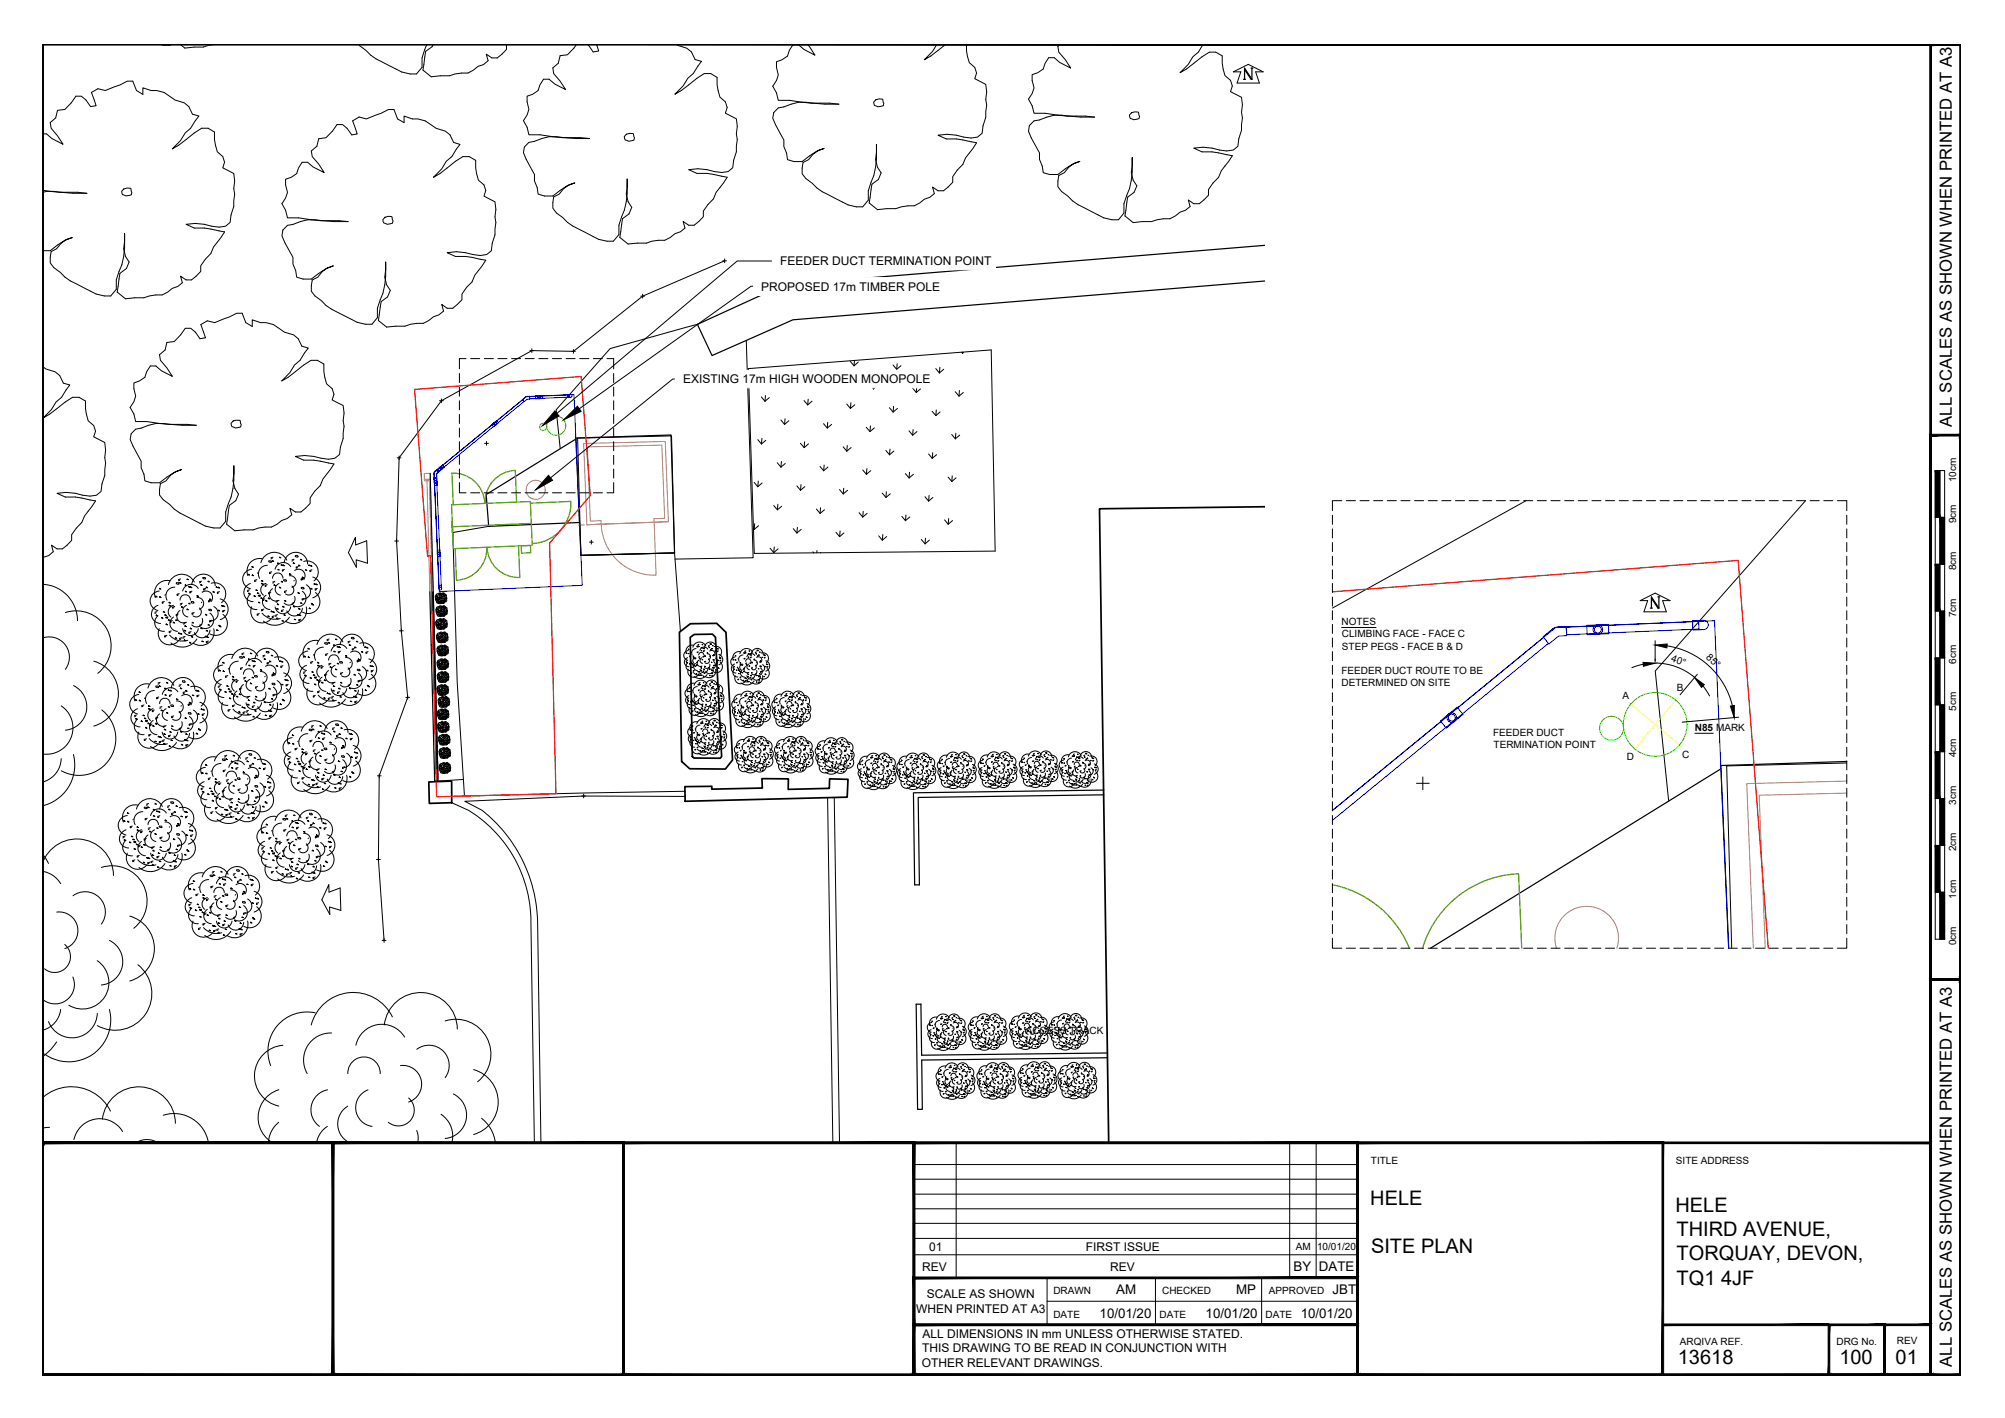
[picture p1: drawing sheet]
<svg xmlns="http://www.w3.org/2000/svg" width="420mm" height="297mm" viewBox="0 0 420 297" stroke-linecap="round" stroke-linejoin="round" font-family="sans-serif">
<defs><g id="words">
<g font-size="4.2">
<text x="287.2" y="252.4">HELE</text>
<text x="351.1" y="254">HELE</text>
<text x="287.3" y="262.4">SITE PLAN</text>
<text x="351.4" y="259">THIRD AVENUE,</text>
<text x="351.4" y="264">TORQUAY, DEVON,</text>
<text x="351.4" y="269.1">TQ1 4JF</text>
<text x="351.6" y="285.7">13618</text>
<text x="385.5" y="285.7">100</text>
<text x="397.2" y="285.7">01</text>
</g>
<g font-size="3.5">
<text x="409" y="89.4" transform="rotate(-90 409 89.4)">ALL SCALES AS SHOWN WHEN PRINTED AT A3</text>
<text x="409" y="286.3" transform="rotate(-90 409 286.3)">ALL SCALES AS SHOWN WHEN PRINTED AT A3</text>
</g>
<g font-size="2.8">
<text x="271.1" y="266.3">BY</text>
<text x="276.4" y="266.3">DATE</text>
<text x="233.9" y="271.1">AM</text>
<text x="259" y="271.1">MP</text>
<text x="279.3" y="271.1">JBT</text>
<text x="230.4" y="276">10/01/20</text>
<text x="252.7" y="276">10/01/20</text>
<text x="272.6" y="276">10/01/20</text>
</g>
<g font-size="2.5">
<text x="163.5" y="55.6">FEEDER DUCT TERMINATION POINT</text>
<text x="159.5" y="60.9">PROPOSED 17m TIMBER POLE</text>
<text x="143.1" y="80.3">EXISTING 17m HIGH WOODEN MONOPOLE</text>
<text x="194.7" y="262">01</text>
<text x="227.5" y="262">FIRST ISSUE</text>
<text x="193.3" y="266.2">REV</text>
<text x="232.6" y="266.2">REV</text>
<text x="192" y="275">WHEN PRINTED AT A3</text>
<text x="194.2" y="272">SCALE AS SHOWN</text>
<text x="193.3" y="280.3">ALL DIMENSIONS IN mm UNLESS OTHERWISE STATED.</text>
<text x="193.2" y="286.3">OTHER RELEVANT DRAWINGS.</text>
<text x="193.3" y="283.3">THIS DRAWING TO BE READ IN CONJUNCTION WITH</text>
</g>
<g font-size="2.1">
<text x="409.9" y="101" transform="rotate(-90 409.9 101)">10cm</text>
<text x="409.9" y="109.6" transform="rotate(-90 409.9 109.6)">9cm</text>
<text x="409.9" y="119.5" transform="rotate(-90 409.9 119.5)">8cm</text>
<text x="281.1" y="131">NOTES</text>
<text x="409.9" y="129.3" transform="rotate(-90 409.9 129.3)">7cm</text>
<text x="281.2" y="133.5">CLIMBING FACE - FACE C</text>
<text x="281.2" y="136.1">STEP PEGS - FACE B &amp; D</text>
<text x="357.4" y="137.9" transform="rotate(42 357.4 137.9)">85°</text>
<text x="281.1" y="141.1">FEEDER DUCT ROUTE TO BE</text>
<text x="281.1" y="143.6">DETERMINED ON SITE</text>
<text x="350.1" y="138.5" transform="rotate(20 350.1 138.5)">40°</text>
<text x="409.9" y="139.1" transform="rotate(-90 409.9 139.1)">6cm</text>
<text x="340" y="146.4">A</text>
<text x="351.4" y="144.7">B</text>
<text x="409.9" y="148.9" transform="rotate(-90 409.9 148.9)">5cm</text>
<text x="312.9" y="154.1">FEEDER DUCT</text>
<text x="355.2" y="153.2">N85 MARK</text>
<text x="313" y="156.6">TERMINATION POINT</text>
<text x="340.9" y="159.2">D</text>
<text x="352.5" y="158.7">C</text>
<text x="409.9" y="158.6" transform="rotate(-90 409.9 158.6)">4cm</text>
<text x="409.9" y="168.6" transform="rotate(-90 409.9 168.6)">3cm</text>
<text x="409.9" y="178.3" transform="rotate(-90 409.9 178.3)">2cm</text>
<text x="409.9" y="188.3" transform="rotate(-90 409.9 188.3)">1cm</text>
<text x="409.9" y="198" transform="rotate(-90 409.9 198)">0cm</text>
<text x="215" y="216.6">ACCESS TRACK</text>
<text x="287.3" y="243.9">TITLE</text>
<text x="351.2" y="243.9">SITE ADDRESS</text>
<text x="271.5" y="261.8">AM</text>
<text x="276" y="261.8">10/01/20</text>
<text x="220.8" y="271.1">DRAWN</text>
<text x="243.5" y="271.1">CHECKED</text>
<text x="265.9" y="271.1">APPROVED</text>
<text x="220.8" y="276">DATE</text>
<text x="243" y="276">DATE</text>
<text x="265.2" y="276">DATE</text>
<text x="352.1" y="281.6">ARQIVA REF.</text>
<text x="384.8" y="281.6">DRG No.</text>
<text x="397.5" y="281.6">REV</text>
</g>
</g></defs>
<!-- layer: HATCH -->
<g fill="none" stroke="#000" stroke-width=".21">
<path d="M157.1 78.4l-.2 .3M164.4 79.1l.8 .9M165.3 78.8l-.1 1.2M166.1 79.2l-.9 .8M173.3 79.8l.8 .9M174.2 79.5l-.1 1.2M175 79.9l-.9 .8M178.2 75.7l.8 .9M179.1 75.5l-.1 1.1M179.9 75.8l-.9 .8M187.1 76.5l.8 .9M188 76.2l-.1 1.2"/>
<path d="M188.8 76.6l-.9 .8M196.1 77.2l.8 .9M197 76.9l-.1 1.2M197.8 77.3l-.9 .8M201.5 73.8l.2 .2M201.7 73.8v.2M201.9 73.9l-.2 .1M158.8 92.1l.8 .9M159.5 83.1l.8 1M159.7 91.8l-.1 1.2M160.4 82.9l-.1 1.2M160.5 92.2l-.9 .8"/>
<path d="M161.2 83.3l-.9 .8M162.9 96.9l.7 1M163.6 88l.8 .9M163.8 96.7l-.2 1.2M164.5 87.7l-.1 1.2M164.6 97.1l-1 .8M165.3 88.1l-.9 .8M167.7 92.9l.8 .9M168.5 83.9l.8 .9M168.6 92.6l-.1 1.2M169.4 83.6l-.1 1.2M169.4 93l-.9 .8"/>
<path d="M170.2 84l-.9 .8M171.8 97.7l.8 .9M172.6 88.8l.8 .9M172.7 97.4l-.1 1.2M173.4 88.5v1.2M173.5 97.8l-.9 .8M174.3 88.9l-.9 .8M176.7 93.6l.7 .9M177.4 84.6l.8 1M177.6 93.3l-.2 1.2M178.3 84.4l-.1 1.2M178.4 93.7l-1 .8"/>
<path d="M179.1 84.8l-.9 .8M180.8 98.4l.8 1M181.5 89.5l.8 .9M181.7 98.2l-.1 1.2M182.3 80.6l.8 .9M182.4 89.2l-.1 1.2M182.5 98.6l-.9 .8M183.2 80.3l-.1 1.2M183.2 89.6l-.9 .8M184 80.7l-.9 .8M185.6 94.4l.8 .9M186.4 85.4l.8 .9"/>
<path d="M186.5 94.1l-.1 1.2M187.2 85.1v1.2M187.3 94.5l-.9 .8M188.1 85.6l-.9 .7M189.7 99.2l.8 .9M190.5 90.3l.7 .9M190.6 98.9l-.1 1.2M191.2 81.3l.8 .9M191.4 90l-.2 1.2M191.4 99.4l-.9 .7M192.1 81l-.1 1.2M192.2 90.4l-1 .8"/>
<path d="M192.9 81.4l-.9 .8M194.6 95.1l.8 .9M195.3 86.2l.8 .9M195.5 94.8l-.1 1.2M196.2 85.9l-.1 1.2M196.3 95.3l-.9 .7M197 86.3l-.9 .8M198.7 99.9l.8 1M199.4 91l.8 .9M199.5 99.7v1.2M200.2 82.1l.8 .9M200.3 90.7l-.1 1.2"/>
<path d="M201 81.8v1.2M201.1 91.1l-.9 .8M201.9 82.2l-.9 .8M157.9 110.7l.2 .2M158 101l.8 1M158.1 109.7v1.2M158.9 100.8l-.1 1.2M159 110.1l-.9 .8M159.7 101.2l-.9 .8M161.4 114.9l.7 .9M162.1 105.9l.8 .9M162.2 114.6l-.1 1.2"/>
<path d="M163 105.6l-.1 1.2M163.1 115l-1 .8M163.8 106l-.9 .8M166.2 110.7l.8 1M167 101.8l.8 .9M167.1 110.5l-.1 1.2M167.9 101.5l-.1 1.2M167.9 110.9l-.9 .8M168.7 101.9l-.9 .8M170.3 115.6l.2 .2M171.1 106.6l.8 .9M171.2 115.3v.5"/>
<path d="M171.9 106.4v1.1M172 115.7l-.1 .1M172.8 106.8l-.9 .7M175.2 111.5l.7 .9M175.9 102.6l.8 .9M176.1 111.2l-.2 1.2M176.8 102.3l-.1 1.2M176.9 111.6l-1 .8M177.6 102.7l-.9 .8M180 107.4l.8 .9M180.9 107.1l-.1 1.2M181.7 107.5l-.9 .8"/>
<path d="M184.1 112.2l.8 1M184.9 103.3l.8 .9M185 112l-.1 1.2M185.7 103v1.2M185.8 112.4l-.9 .8M186.6 103.4l-.9 .8M189 108.2l.7 .9M189.9 107.9l-.2 1.2M190.7 108.3l-1 .8M193.1 113l.8 .9M193.8 104.1l.8 .9M193.9 112.7v1.2"/>
<path d="M194.7 103.8l-.1 1.2M194.8 113.1l-.9 .8M195.5 104.2l-.9 .8M197.9 108.9l.8 .9M198.8 108.6l-.1 1.2M199.6 109.1l-.9 .7M200.3 100.1l-.8 .8"/>
</g>
<!-- layer: KERB TRACK ROAD -->
<path d="M102.4 110.3l-7.5 1.2 .9 31.4 1.5 23.9M94.7 168.1a20.7 20.7 0 0 1 5.9 3.3 27.5 27.5 0 0 1 10.7 21.9l.7 46.1M143.5 165.8l-21.2 .3-27.6 .7M143.6 166.8h-21.3l-24.9 1.1a16.5 16.5 0 0 1 5.8 3.7 30.7 30.7 0 0 1 9.5 21.4l.7 46.4M173.4 167.1l1.1 72.3M174.8 167.1l1.1 72.3" fill="none" stroke="#000" stroke-width=".21"/>
<!-- layer: WALL EXTERNAL -->
<path d="M265.1 106.2l-34.7 .4 1.9 132.8M142.4 132.4l2.3-1.7 5.5-.1 1.9 1.9 1.4 26.7-1.5 1.9-7.5-.1-1.7-1.5zM144.6 133.5l.9-.6 3.8-.1 .6 .7 1.3 25-.3 .3h-5.5l-.3-.3zM89.9 163.8l4.7-.2 .1 4.5-4.7 .2zM143.5 164.8l5.7-.1-.1 .6 10.7-.2-.1-2 5.5 .1v2.2l8.6-.3v-1.9l3.9 .1-.2 3.7-33.9 .9z" fill="none" stroke="#000" stroke-width=".36"/>
<!-- layer: LANDSCAPING -->
<g fill="none" stroke="#000" stroke-width=".21">
<path d="M33.5 9.3l.8 .2h1.4l.1-.2M37.7 9.3l1 .8 2-.2h1.9l1.1-.4 2.7-.2M46.4 9.3h.1M75.1 9.3l1.6 1.3a12.8 12.8 0 0 0 4.8 3.1l2.7 1.4 1.7 .4h1.4l1.1-1.4v-2l1.1-2.8M90.7 9.3l-.1 .5-1.4 1-.6 3.9 1.8 1.4 1.9-.2h1.9l1.2-.4 2.7-.2 1.1-.6 1-.8 1.1-.4 1-.8-.4-1.4 1.2 .8h1.1l1.9-1.7v-1.1M120.8 9.3l-1.9 2.2-1.5 .2-.4 1.6-1.1 .9 .1 1.2 1.4 1.6 1.1 1.8-2.3-1.2-1.1-1h-1.2l-.8 1.2-.3 1.2-1.2 .7-1.1 .5v1.1l.3 1.6-.3 1.2-.8 1.2 .8 1.3 .3 1.6h2.3l4.7 .6h3.8l1.9 .2-5.4-.2a8.6 8.6 0 0 0-6.1 .8l-1.2 .2-.9 1-.2 1.2 .6 1.4 1.7 3.1v1.4l.6 1.4 .2 1.4 1.3 .4h1.8l3-2.2 1.6-.6-1.2 .4-1.2 .8-.9 1.2-1.2 .6-.1 2.3 .7 1 1.3 1a12.7 12.7 0 0 0 4.9 3.1l2.7 1.4 1.7 .4h1.3l1.2-1.4v-1.9l.6-1.8a15.6 15.6 0 0 0 1.1-7.9l-.2 3.2 .4 1.5 .8 1.2-.6 1.4-1.3 1-.6 3.9 1.7 1.4 3.9-.2 1.1-.4 2.7-.2 1.2-.6 .9-.7 1.2-.4 .9-.8-.3-1.4 1.1 .8h1.2l1.9-1.8v-1.2l1-1.4 1.1-1.1 .6-1.4 2.3-3.2a22.6 22.6 0 0 0-6.4-.8l-1.7-.8 1.9-.2 2 .2 3 .6 1.4-.2 1-.8 .1-1.5 .6-1.8 .2-2.6-.2-1.2 .2-1.5-.2-1.6-2.3-1.2 .4-1.2-.4-1.2-1.1-1-.6-2.5v-1.6l-1.4-.8h-1.3l-1.6 1-3.2 2.6-1.4 .7 1.8-1.7 .9-1.6 1.2-1 1.7-2.6-1.3-.3-.8-1.6-1-.8-2.2-.8M123.1 9.3l1.2 1.6 1.2-.2-.5-1.4M169.2 9.3l1.6 2.3-2.3-1.2-1.2-1h-1.1l-.8 1.2-.4 1.1-1.1 .8-1.2 .4v1.2l.4 1.6-.4 1.2-.8 1.2 .8 1.4 .4 1.5h2.3l4.6 .6h3.9l1.9 .2h-2.9l-2.5-.2a8.6 8.6 0 0 0-6.1 .8l-1.2 .2-1 1-.2 1.2 2.4 4.5v1.4l.5 1.4 .2 1.3 1.4 .4h1.7l3.1-2.1 1.5-.6-1.1 .4-1.2 .8-1 1.1-1.1 .6-.2 2.4 .8 1 3.4 2.8 5.4 2.7 1.8 .4h1.3l1.2-1.4v-1.9l.5-1.8a15.9 15.9 0 0 0 1.2-7.9l-.2 3.1 .4 1.6 .7 1.2-.5 1.4-1.4 1-.6 3.9 1.8 1.4 1.9-.2h1.9l2.5-.6h1.4l1.1-.6 1-.8 1.1-.4 1-.7-.4-1.4 1.2 .8h1.1l2-1.8v-1.2l.9-1.4 1.2-1.2 .5-1.3 2.3-3.2a22.6 22.6 0 0 0-6.3-.8l-1.7-.8 1.9-.2 1.9 .2 3.1 .6 1.3-.2 1-.8 .2-1.5 .6-1.8 .2-2.6-.2-1.2 .2-1.6-.2-1.5-2.3-1.2 .3-1.2-.3-1.2-1.2-1-.6-2.5v-1.3M196.3 9.3l-.9 1.5-1.7 1.7 1.3-.8 3.2-2.4M222.2 9.3l-.5 .4 .2 1.2 1.3 1.6 1.2 1.8-2.3-1.2-1.2-1h-1.1l-.8 1.2-.4 1.2-1.1 .7-1.2 .4v1.2l.4 1.6-.4 1.2-.8 1.2 .8 1.4 .4 1.5h2.3l4.6 .6h3.9l1.9 .2h-2.9l-2.5-.2a8.5 8.5 0 0 0-6.2 .8l-1.1 .2-1 1-.2 1.2 .6 1.4 1.7 3.1v1.4l.6 1.4 .2 1.4 1.3 .4h1.8l3.1-2.2 1.5-.6-1.1 .4-1.2 .8-1 1.2-1.1 .6-.2 2.3 .7 1 3.5 2.8 5.4 2.7 1.7 .4h1.4l1.1-1.4v-1.9l.6-1.8a15.9 15.9 0 0 0 1.2-7.9l-.2 3.2 .4 1.5 .7 1.2-.6 1.4-1.3 1-.6 3.9 1.8 1.4 1.9-.2h1.9l2.5-.6h1.4l1.1-.6 1-.7 1.1-.5 1-.7-.4-1.4 1.2 .8h1.1l1.9-1.8v-1.2l1-1.4 1.2-1.2 .5-1.3 2.3-3.2a22.6 22.6 0 0 0-6.3-.8l-1.7-.8 1.9-.2 1.9 .2 3.1 .6 1.3-.2 1-.8 .2-1.5 .6-1.8 .2-2.6-.2-1.2 .2-1.5-.2-1.6-2.3-1.2 .3-1.2-.3-1.2-1.2-1-.6-2.5v-1.6l-1.3-.8h-1.4l-1.5 1-3.3 2.6-1.3 .7 1.7-1.7 1-1.6 1.1-1 1-1.6M8.9 28h.8l1.2 1 2.3 1.2-1.1-1.8-1.4-1.5-.2-1.2 1.2-1 .4-1.6 1.5-.2 1.3-1.4 1-1.3h1.1l1 .8 1 1.3 1.1-.2-.9-2.7 1.3-.8 1.6 .4 3-1.2 1.6-.8h1.1l.8 2 1.3 .8v-1.4l1.8 .6h1.1l1.6 .4 2.3 1.6 1.9 .5 1 .8 .7 1.6 1.4 .4-1.8 2.6-1.1 1-1 1.5-1.7 1.8 1.4-.8 3.2-2.5 1.6-1h1.3l1.3 .8v1.5l.6 2.6 1.2 1 .4 1.2-.4 1.2 2.3 1.1 .2 1.6-.2 1.6 .2 1.2-.2 2.5-.6 1.8-.2 1.6-.9 .8-1.4 .2-3.1-.6-1.9-.2-1.9 .2 1.7 .8a22.6 22.6 0 0 1 6.4 .8l-2.3 3.1-.6 1.4-1.2 1.2-.9 1.4v1.2l-2 1.7h-1.1l-1.2-.8 .4 1.4-.9 .8-1.2 .4-1 .8-1.1 .6h-1.4l-1.3 .2-1.2 .4h-1.9l-1.9 .2-1.7-1.4 .5-3.9 1.4-1 .6-1.4-.8-1.2-.4-1.6 .2-3.1a20.6 20.6 0 0 1-.6 6.5l-1.1 3.1v2l-1.2 1.4h-1.3l-1.8-.4-5.4-2.8-3.4-2.7-.8-1 .2-2.4 1.2-.6 .9-1.2 1.2-.8 1.1-.3-1.5 .5-3.1 2.2h-1.6M8.9 39.9l3.5 .4h3.9l1.9 .2h-2.9l-4-.4h-1.6l-.8 .2"/>
<path d="M25.9 39.6l.7-.2 .8 .1 .2 .8-.1 .5a1.42 1.42 0 0 1-1.9-.3l-.1-.4zM66.8 29.1l1.5-.2 1.4-1.4 .9-1.4h1.2l.9 .8 1 1.4 1.2-.2-1-2.8 1.4-.8 1.5 .4 3.1-1.2 1.5-.8h1.2l.7 2 1.4 .8v-1.4l1.7 .6h1.2l1.5 .4 2.3 1.6 1.9 .6 1 .8 .8 1.5 1.3 .4-1.7 2.6-1.2 1-.9 1.6-1.8 1.7 1.4-.7 3.2-2.6 1.6-1h1.3l1.4 .8v1.6l.6 2.5 1.1 1 .4 1.2-.4 1.2 2.3 1.2 .2 1.6-.2 1.5 .2 1.2-.2 2.6-.5 1.7-.2 1.6-1 .8-1.4 .2-5-.8-1.9 .2 1.7 .8a21.7 21.7 0 0 1 6.4 .8l-2.3 3.2-.6 1.4-1.1 1.1-1 1.4v1.2l-1.9 1.8h-1.2l-1.1-.8 .3 1.4-.9 .8-1.2 .4-.9 .7-1.2 .6-2.7 .2-1.1 .4-3.9 .2-1.7-1.4 .6-3.9 1.3-1 .6-1.4-.8-1.2-.4-1.5 .2-3.2a17.7 17.7 0 0 1-1.1 7.9l-.6 1.8v1.9l-1.2 1.4h-1.3l-1.7-.4-2.7-1.4a12.8 12.8 0 0 1-4.8-3.1l-1.4-1-.8-1 .2-2.3 1.2-.6 .9-1.2 1.2-.8 1.2-.4-1.6 .6-3.1 2.2h-1.7l-1.3-.4-.2-1.4-.6-1.4v-1.4l-1.7-3.1-.6-1.4 .2-1.2 .9-1 1.2-.2a8.6 8.6 0 0 1 6.1-.8l5.4 .2-1.9-.2h-3.8l-4.6-.6h-2.4l-.4-1.6-.7-1.3 .7-1.2 .4-1.2-.4-1.6v-1.2l1.2-.4 1.2-.7 .4-1.2 .7-1.2h1.2l1.1 1 2.3 1.2-1.1-1.8-1.4-1.6-.2-1.2 1.2-1zM131.3 28.1l.7-.2 .7 .1 .3 .9-.2 .5a1.42 1.42 0 0 1-1.9-.3l-.1-.5zM183.5 20.9l.7-.2 .7 .1 .3 .8-.1 .5a1.42 1.42 0 0 1-1.9-.2l-.1-.5zM237.1 23.6l.7-.2 .7 .1 .3 .8-.1 .5a1.4 1.4 0 0 1-1.9-.2l-.1-.5zM80.7 45.5l.7-.2 .8 .1 .2 .8-.2 .6a1.41 1.41 0 0 1-1.9-.3l-.1-.5zM151.9 54.6l-17.2 7.4-14.5 11.6-8.8-.2-18.9 10.5-8.9 12-.5 17.4 1 18.8 1.3 14-5.9 16.4-.2 17.5 1.2 17M8.9 76.8l.7 .5 2 .6 .9 .8 .8 1.6 1.3 .3-1.7 2.6-1.1 1-1 1.6-1.7 1.7 1.3-.7 3.3-2.6 1.5-1h1.4l1.3 .8v1.6l.6 2.6 1.1 .9 .4 1.2-.4 1.2 2.4 1.2 .1 1.6-.1 1.5 .1 1.2-.1 2.6-.6 1.8-.2 1.6-1 .7-1.3 .2-1.6-.2-1.5-.4-1.9-.2-2 .2 1.8 .8a22.9 22.9 0 0 1 6.3 .8l-2.3 3.2-.6 1.4-1.1 1.1-1 1.4v1.2l-1.9 1.8h-1.2l-1.1-.8 .4 1.4-1 .8-1.3 .5M35 71.7l1.5-.2 1.4-1.4 .9-1.3h1.2l.9 .8 1 1.4 1.2-.2-1-2.8 1.3-.8 1.6 .4 3.1-1.2 1.5-.8h1.1l.8 2 1.4 .8v-1.4l1.7 .6h1.2l1.5 .4 2.3 1.6 1.9 .5 1 .9 .8 1.5 1.3 .4-1.7 2.6-1.2 1-.9 1.5-1.8 1.8 1.4-.8 3.2-2.5 1.6-1h1.3l1.4 .8v1.6l.5 2.5 1.2 1 .4 1.2-.4 1.2 2.3 1.1 .2 1.6-.2 1.6 .2 1.2-.2 2.6-.6 1.7-.2 1.6-.9 .8-1.4 .2-3-.6-2-.2-1.9 .2 1.7 .8a22.6 22.6 0 0 1 6.4 .8l-2.3 3.2-.6 1.3-1.2 1.2-.9 1.4v1.2l-1.9 1.8h-1.2l-1.1-.8 .3 1.3-.9 .8-1.2 .4-.9 .8-1.2 .6-2.7 .2-1.1 .4-3.9 .2-1.7-1.4 .6-3.9 1.3-1 .6-1.4-.8-1.2-.4-1.6 .2-3.1a17.7 17.7 0 0 1-1.1 7.9l-.6 1.8v1.9l-1.2 1.4h-1.3l-1.7-.4-2.7-1.4a12.8 12.8 0 0 1-4.9-3.1l-1.3-1-.8-1 .2-2.4 1.2-.6 .9-1.2 1.2-.7 1.1-.4-1.5 .6-3.1 2.1h-1.7l-1.3-.4-.2-1.3-.6-1.4v-1.4l-2.3-4.5 .2-1.2 .9-1 1.2-.2a8.6 8.6 0 0 1 6.1-.8l5.4 .2-1.9-.2h-3.8l-4.7-.6h-2.3l-.3-1.6-.8-1.4 .8-1.1 .3-1.2-.3-1.6v-1.2l1.1-.4 1.2-.8 .3-1.1 .8-1.2h1.2l1.1 1 2.3 1.1-1.1-1.7-1.4-1.6-.2-1.2 1.2-1zM146.1 67.9l-18.2 5.1-11.3 12.8 .8 8.2M156.4 71.3l1.4 45.5-16.4 .3M156.8 77.2l50.9-3.9 .8 42.1-50.4 .5z"/>
<path d="M48.9 88.2l.6-.2 .8 .1 .3 .8-.2 .5a1.4 1.4 0 0 1-1.9-.2l-.1-.5zM52.8 119.2a2.06 2.06 0 0 0-1.9 2 2.06 2.06 0 0 0 1.6 2.1M52.8 118.7l.3 .1h-.3zM54 120l-.1 .1M54.9 117a2.64 2.64 0 0 0-3 3.6M56 118.4a1.81 1.81 0 0 0-1.6 2.7M56.4 117.5h.4l.1 .3-.6-.1zM56.9 119.8l-.4 .1v.3l.3-.2M57.1 117l-.3 .1M57.1 117.4l.3 .2-.4-.1zM57.2 116.7l-.4 .1M58.2 117.9l.3 .2-.3-.1z"/>
<path d="M58.3 119.2l.2 .2h-.3M58.6 116.7l.3 .2-.4-.1M58.9 118.4l.1-.1 .2 .1zM59.4 118.3l.2 .2h-.3zM59.5 117.9a2.47 2.47 0 0 1 2.6-2.2 2.47 2.47 0 0 1 2.4 2.5M59.6 119.3l-.4 .1v.3l.2-.2M60.1 117.3a2.91 2.91 0 0 0-2.9-1.6 2.91 2.91 0 0 0-2.5 2.2M60.9 118.7a1.79 1.79 0 0 0-1.8-.8 1.79 1.79 0 0 0-1.5 1.3M61.5 117.4l-.3 .1M61.5 117.9l.3 .1h-.4zM61.6 117.2l-.4 .1M61.7 119.5a1.37 1.37 0 0 1 1.8 .1 1.37 1.37 0 0 1 .2 1.8"/>
<path d="M61.9 116.4h.4l.1 .3-.5-.1zM62.5 118.7l-.4 .1v.2l.2-.1M62.6 118.4l.3 .2-.3-.1zM63 117.1l.3 .2h-.4M63.6 117.6a2.34 2.34 0 0 1 2.8 1.1 2.34 2.34 0 0 1-.6 3M64.1 119.3l.2 .2-.3-.1M64.8 118.3l.2 .2-.3-.1zM65.1 118.4l.3 .2h-.3zM65.4 119.4l-.5 .1v.2l.3-.1M141.4 115.8l1.2 16.5M319.8 104.9l-40.6 22.5M378.4 104.9l-31.5 35.7 2.8 27.2"/>
<path d="M8.9 133.7a4.2 4.2 0 0 1 4.8 1.4 4.2 4.2 0 0 1 0 5.1M8.9 122.4a7.7 7.7 0 0 1 7.3 7.6M13.7 128.3a7.3 7.3 0 0 1 8.7 3.5 7.3 7.3 0 0 1-1.9 9.2M19.7 138.5a7.1 7.1 0 0 1 5.1 6.8 7.1 7.1 0 0 1-5.1 6.8M32.7 124.9l.2 .2-.3-.1zM32.7 128.4l-.2 .1M32.8 128.8l.2 .2-.3-.1zM32.9 128.1l-.4 .1M33.1 129a1.83 1.83 0 0 0-.5 2.1 1.83 1.83 0 0 0 1.9 1.1M33.1 126.8a1.94 1.94 0 0 0-1.3 2.1 1.94 1.94 0 0 0 1.9 1.7M33.4 131.7a2.4 2.4 0 0 0 .9 3 2.4 2.4 0 0 0 3.2-.5M33.4 123.8a2.06 2.06 0 0 0-1.9 1.9 2.06 2.06 0 0 0 1.6 2.2"/>
<path d="M33.5 123.2l.2 .2h-.3zM33.5 125l.3 .2-.4-.1zM33.9 129.3l.3 .2h-.4zM34.3 128.1l.3 .2-.4-.1M34.4 126l-.4 .1v.3l.3-.1M34.6 128.7l.3 .2h-.4zM34.6 124.5v.2M34.8 129.3l.4-.1-.1 .3-.4-.1zM34.8 130.7l.3 .2-.3-.1zM35 133.1l-.5 .1v.3l.3-.1M35.3 129.8l.3 .2-.4-.1zM35.5 126.2l.2 .1h-.3z"/>
<path d="M35.5 126.8l.3 .1h-.4zM35.5 133a3.6 3.6 0 0 0 3.9 1.1M35.6 121.6a2.64 2.64 0 0 0-3 3.6M35.8 126.9v.2M35.9 132.2l-.4 .1v.2l.2-.1M36.1 130l-.4 .1v.3l.2-.1M36.4 130.3l.2 .2h-.3zM36.4 126.8a1.37 1.37 0 0 0-1.1 1.1 1.37 1.37 0 0 0 .5 1.4M36.4 129.3a1.62 1.62 0 0 0-.7 1.8 1.62 1.62 0 0 0 1.5 1.1M36.6 127l-.4 .2v.2l.3-.1M36.6 123a1.81 1.81 0 0 0-1.6 2.7M36.8 133.5l.2 .2h-.3"/>
<path d="M36.9 129.8l.3 .2h-.4zM37 122.1h.4l.2 .2-.4 .1-.3-.1zM37.4 128.6l-.5 .2v.2l.3-.1M37.5 132.6l.2 .2-.3-.1zM37.6 124.4l-.5 .1v.2l.3-.1M37.7 121.5l-.3 .2M37.7 127.9a1.41 1.41 0 0 0-.5 1.9 1.41 1.41 0 0 0 1.9 .5M37.7 122l.3 .2-.4-.1zM37.7 125.7a1.09 1.09 0 0 1 1.1-1.1 1.09 1.09 0 0 1 1.1 1.1M37.9 132.7l.2 .1h-.3zM37.9 121.3l-.5 .1M38 126.6l-.2 .1"/>
<path d="M38.1 127.1l.3 .2-.4-.1zM38.1 133.6l-.4 .1v.3l.2-.2M38.2 126.4l-.4 .1M38.3 131.7a1.64 1.64 0 0 0 1.6 1.4 1.64 1.64 0 0 0 1.6-1.4M38.6 133.6l-.3 .1M38.7 134l.2 .2h-.3zM38.7 132l.3 .2-.4-.1zM38.7 130.6l-.2 .1M38.8 131.1l.3 .2-.4-.1zM38.8 133.3l-.5 .2M38.8 122.5l.3 .2-.3-.1zM38.9 123.8l.2 .2-.3-.1"/>
<path d="M38.9 130.4l-.4 .1M39.1 126.8a1.26 1.26 0 0 0-.8 1.3 1.26 1.26 0 0 0 1.1 1.1M39.2 127.6l.3 .1h-.4zM39.2 121.3l.3 .1h-.4M39.6 122.8l.2 .2h-.3zM39.6 126.3l.3 .2-.4-.1M39.8 134.5l.3 .2h-.4zM39.9 131.6l.3 .2-.4-.1zM40 122.9l.2 .2-.3-.1zM40.1 132.3l-.5 .1v.3l.3-.1M40.1 126h.4l.1 .3-.5-.1zM40.2 133.3l.2 .2-.3-.1"/>
<path d="M40.2 122.5a2.47 2.47 0 0 1 2.6-2.2 2.47 2.47 0 0 1 2.3 2.4M40.2 123.8l-.4 .2v.2l.3-.1M40.3 130.3l.3 .2h-.4M40.7 128.3l-.5 .1v.3l.3-.1M40.7 121.9a2.91 2.91 0 0 0-2.9-1.6 2.91 2.91 0 0 0-2.5 2.2M41.3 125.2a1.26 1.26 0 0 1 1.3 .9 1.26 1.26 0 0 1-.8 1.5M41.3 133.9a3.7 3.7 0 0 1-5.5 .8M41.3 124.7l.3 .2h-.4zM41.6 123.3a1.79 1.79 0 0 0-1.9-.9 1.79 1.79 0 0 0-1.4 1.4M41.8 127.4a1.07 1.07 0 0 1 .1 1.5 1.07 1.07 0 0 1-1.5 .1M42.1 122l-.3 .1M42.1 131.1l-.3 .1"/>
<path d="M42.1 122.4l.3 .2h-.4zM42.1 131.5l.3 .2h-.3zM42.2 121.8l-.4 .1M42.3 126.2l-.1 .1M42.3 130.8l-.5 .2M42.3 134.2l.3 .2h-.3M42.4 124.1a1.37 1.37 0 0 1 1.7 .1 1.37 1.37 0 0 1 .2 1.8M42.4 129.5a1.3 1.3 0 0 1-.5 1.6 1.3 1.3 0 0 1-1.7-.2M42.5 121h.4l.2 .3-.6-.2zM43 133.3l.3 .1h-.3zM43.1 128.7l.3 .2-.4-.1zM43.1 123.3l-.4 .1v.2l.3-.1"/>
<path d="M43.3 123l.2 .1h-.3zM43.3 132l.2 .2-.3-.1zM43.4 133.4l.3 .1h-.4zM43.6 121.7l.3 .2-.4-.1M43.7 130.8l.2 .2-.3-.1M43.7 134.3l-.5 .1v.3l.3-.2M43.7 125.9l.5-.2-.5 .4zM43.8 127.6h.4l.1 .3-.6-.1zM44 132a1.68 1.68 0 0 1-1.4 1.6 1.68 1.68 0 0 1-1.9-1.1M44 125.5l.2 .1h-.3zM44 128.4a1.77 1.77 0 0 1 .5 2.5 1.77 1.77 0 0 1-2.4 .5M44.3 122.2a2.34 2.34 0 0 1 2.7 1.1 2.34 2.34 0 0 1-.6 2.9"/>
<path d="M44.4 129.9l-.5 .1v.3l.3-.1M44.7 123.9l.2 .2-.3-.1M44.8 131.7a2.8 2.8 0 0 1-1.1 3 2.8 2.8 0 0 1-3.3 0M44.8 127.1a1.58 1.58 0 0 1 .9 1.7 1.58 1.58 0 0 1-1.4 1.3M45.4 122.9l.2 .2-.3-.1zM45.5 131.9l.2 .2h-.3zM45.7 123l.3 .2-.3-.1zM45.8 127.8l.2 .2-.3-.1M45.9 131l.3 .1h-.4zM46 123.9l-.4 .2v.2l.2-.1M46.1 131.1l.2 .2h-.3zM46.2 125.5a2.25 2.25 0 0 1 1.6 2.1 2.25 2.25 0 0 1-1.6 2.2"/>
<path d="M46.5 126.8l.2 .2-.3-.1zM46.7 139.3a2.06 2.06 0 0 0-1.9 1.9 2.06 2.06 0 0 0 1.6 2.2M46.7 128.7a2.47 2.47 0 0 1 .5 3.3 2.47 2.47 0 0 1-3.2 .8M46.7 138.7l.3 .2h-.3zM46.9 126.9l.2 .2-.3-.1zM47.1 127.8l-.4 .2v.2l.2-.1M48.9 137.1a2.64 2.64 0 0 0-3.1 3.6M49.9 138.5a1.81 1.81 0 0 0-1.6 2.7M50.3 137.6h.4l.1 .3-.6-.1zM50.8 139.8l-.4 .2v.2l.3-.1M51 137l-.3 .2M51 137.5l.3 .2-.4-.1z"/>
<path d="M51.1 136.8l-.4 .1M52.1 120.3l.2 .2-.3-.1zM52.1 123.8l-.3 .1M52.1 138l.3 .2-.3-.1zM52.2 124.2l.2 .2h-.3zM52.2 139.3l.2 .2-.3-.1M52.3 123.5l-.5 .2M52.5 122.2a1.94 1.94 0 0 0-1.4 2.2 1.94 1.94 0 0 0 1.9 1.6M52.5 124.4a1.83 1.83 0 0 0-.6 2.2 1.83 1.83 0 0 0 2 1.1M52.5 136.8l.3 .1h-.4M52.8 127.1a2.4 2.4 0 0 0 .9 3.1 2.4 2.4 0 0 0 3.1-.6M52.9 138.3l.2 .2h-.3z"/>
<path d="M52.9 120.4l.3 .2-.4-.1zM53.3 138.4l.2 .2h-.3zM53.3 124.8l.3 .1h-.4zM53.4 138a2.47 2.47 0 0 1 2.6-2.2 2.47 2.47 0 0 1 2.4 2.4M53.5 139.4l-.4 .1v.2l.2-.1M53.7 123.5l.2 .2-.3-.1M53.8 121.4l-.4 .2v.2l.2-.1M54 124.2l.3 .1h-.4zM54 137.4a2.91 2.91 0 0 0-2.9-1.6 2.91 2.91 0 0 0-2.5 2.2M54.2 124.7h.4l-.1 .2-.4-.1zM54.2 126.1l.3 .2-.3-.1zM54.3 128.5l-.4 .2v.2l.3-.1"/>
<path d="M54.7 125.2l.3 .2-.4-.1zM54.8 138.8a1.79 1.79 0 0 0-1.8-.9 1.79 1.79 0 0 0-1.5 1.4M54.8 121.6l.3 .2-.3-.1zM54.9 122.2l.2 .2-.3-.1zM54.9 128.5a3.6 3.6 0 0 0 3.8 1.1M55.2 122.3v.3M55.3 127.6l-.5 .1v.3l.3-.2M55.4 137.5l-.3 .1M55.4 137.9l.3 .2h-.4zM55.5 125.4l-.4 .2v.2l.2-.1M55.5 137.2l-.4 .2M55.6 139.6a1.37 1.37 0 0 1 1.8 .1 1.37 1.37 0 0 1 .2 1.8"/>
<path d="M55.7 125.8l.3 .1h-.4zM55.8 122.2a1.37 1.37 0 0 0-1.1 1.1 1.37 1.37 0 0 0 .5 1.4M55.8 124.7a1.62 1.62 0 0 0-.7 1.8 1.62 1.62 0 0 0 1.5 1.2M55.8 136.5h.4l.2 .3-.6-.1zM56 122.5l-.4 .1v.3l.2-.2M56.2 129l.2 .2-.3-.1M56.3 125.3l.2 .2-.3-.1zM56.4 138.7l-.4 .2v.2l.2-.1M56.5 138.5l.3 .1h-.3zM56.8 124.1l-.5 .1v.2l.3-.1M56.9 128l.2 .2-.3-.1zM56.9 137.2l.3 .2-.4-.1"/>
<path d="M57.1 123.3a1.41 1.41 0 0 0-.5 1.9 1.41 1.41 0 0 0 1.9 .6M57.1 121.1a1.09 1.09 0 0 1 1.1-1.1 1.09 1.09 0 0 1 1.1 1.1M57.2 128.1l.3 .2-.3-.1zM57.4 122l-.2 .2M57.5 122.5l.2 .2-.3-.1zM57.5 129l-.4 .1v.3l.2-.1M57.5 137.7a2.34 2.34 0 0 1 2.8 1.1 2.34 2.34 0 0 1-.6 3M57.6 121.8l-.4 .1M57.7 127.1a1.64 1.64 0 0 0 1.6 1.5 1.64 1.64 0 0 0 1.6-1.5M58 139.4l.2 .2-.3-.1M58 129l-.3 .1M58 129.5l.3 .1h-.3z"/>
<path d="M58.1 127.4l.2 .2h-.3zM58.1 126l-.2 .2M58.2 128.8l-.5 .1M58.2 126.5l.2 .2-.3-.1zM58.3 125.8l-.4 .1M58.5 122.2a1.26 1.26 0 0 0-.8 1.4 1.26 1.26 0 0 0 1.1 1.1M58.6 123l.3 .2-.4-.1zM58.7 138.4l.2 .2-.3-.1zM59 121.8l.3 .1h-.4M59 138.5l.3 .2-.3-.1zM59.2 130l.2 .1h-.3zM59.3 139.4l-.4 .2v.2l.2-.1"/>
<path d="M59.3 127l.3 .2-.4-.1zM59.4 127.7l-.4 .2v.2l.3-.1M59.5 121.5h.4l.1 .3-.6-.2zM59.5 128.7l.3 .2-.3-.1M59.7 125.8l.3 .1h-.4M60.1 123.7l-.5 .2v.2l.3-.1M60.6 120.6a1.26 1.26 0 0 1 1.4 1 1.26 1.26 0 0 1-.8 1.4M60.6 129.3a3.7 3.7 0 0 1-5.4 .8M60.7 120.2l.3 .2-.4-.1zM61.2 122.8a1.07 1.07 0 0 1 .1 1.5 1.07 1.07 0 0 1-1.5 .1M61.5 126.5l-.3 .1M61.5 127l.3 .1h-.3z"/>
<path d="M61.6 126.2l-.4 .2M61.7 121.6l-.1 .1M61.7 129.7l.3 .1h-.4M61.7 125a1.3 1.3 0 0 1-.5 1.6 1.3 1.3 0 0 1-1.6-.3M62.4 128.7l.3 .2-.4-.1zM62.5 124.1l.3 .2-.4-.1zM62.7 127.5l.2 .1h-.3zM62.8 128.8l.3 .2-.4-.1zM63 126.2l.3 .2-.3-.1M63.1 129.7l-.5 .1v.3l.3-.1M63.1 121.3l.5-.1-.5 .3zM63.1 123h.5l.1 .4-.6-.2z"/>
<path d="M63.4 127.4a1.68 1.68 0 0 1-1.4 1.6 1.68 1.68 0 0 1-1.9-1.1M63.4 123.9a1.77 1.77 0 0 1 .5 2.4 1.77 1.77 0 0 1-2.4 .6M63.4 120.9l.2 .2-.3-.1zM63.8 125.3l-.5 .2v.2l.3-.1M63.8 137.4l.3 .2h-.4zM64.2 127.1a2.8 2.8 0 0 1-1.1 3 2.8 2.8 0 0 1-3.3 0M64.2 122.5a1.58 1.58 0 0 1 .8 1.7 1.58 1.58 0 0 1-1.4 1.3M64.2 139.4a1.94 1.94 0 0 0-1.3 2.1 1.94 1.94 0 0 0 1.9 1.7M64.5 136.4a2.06 2.06 0 0 0-1.9 1.9 2.06 2.06 0 0 0 1.6 2.2M64.6 135.8l.3 .2-.4-.1zM64.6 137.6l.3 .2-.4-.1zM64.8 127.4l.3 .1h-.3z"/>
<path d="M65.2 123.2l.2 .2-.3-.1M65.3 126.4l.3 .2-.4-.1zM65.5 126.6l.2 .1h-.3zM65.5 120.9a2.25 2.25 0 0 1 1.7 2.2 2.25 2.25 0 0 1-1.7 2.1M65.6 138.6l-.5 .1v.3l.3-.2M65.8 137.1l-.1 .1M65.9 122.2l.2 .2h-.3zM66.1 124.1a2.47 2.47 0 0 1 .5 3.3 2.47 2.47 0 0 1-3.2 .8M66.2 122.3l.3 .2-.3-.1zM66.5 123.3l-.5 .1v.2l.3-.1M66.6 138.7l.3 .2h-.4zM66.6 139.3l.3 .2h-.4z"/>
<path d="M66.7 134.2a2.64 2.64 0 0 0-3 3.5M67 139.5v.2M67.5 139.4a1.37 1.37 0 0 0-1.1 1 1.37 1.37 0 0 0 .6 1.4M67.8 139.6l-.5 .1v.3l.3-.1M67.8 135.6a1.81 1.81 0 0 0-1.7 2.7M68.1 134.6h.4l.1 .4-.6-.2zM68.7 136.9l-.5 .2v.2l.3-.1M68.8 134.1l-.3 .1M68.8 134.6l.3 .1h-.3zM68.9 138.3a1.09 1.09 0 0 1 1.1-1.1 1.09 1.09 0 0 1 1 1.1M69 133.9l-.5 .1M69.2 139.2l-.3 .1"/>
<path d="M69.2 139.6l.3 .2h-.4zM69.3 138.9l-.4 .2M70 135.1l.2 .2-.3-.1zM70 136.4l.3 .2-.4-.1M70.2 139.4a1.26 1.26 0 0 0-.8 1.3 1.26 1.26 0 0 0 1.1 1.1M70.4 133.8l.2 .2-.3-.1M70.7 135.4l.3 .2-.4-.1zM70.7 138.9l.3 .2-.4-.1M71.1 135.5l.3 .2-.4-.1zM71.2 138.6h.4l.2 .3-.6-.1zM71.3 135a2.47 2.47 0 0 1 2.6-2.2 2.47 2.47 0 0 1 2.3 2.5M71.4 136.4l-.5 .1v.3l.3-.1"/>
<path d="M71.8 134.5a2.91 2.91 0 0 0-2.9-1.6 2.91 2.91 0 0 0-2.5 2.1M72.4 137.7a1.26 1.26 0 0 1 1.4 1 1.26 1.26 0 0 1-.9 1.5M72.5 137.3l.2 .2-.3-.1zM72.7 135.8a1.79 1.79 0 0 0-1.9-.8 1.79 1.79 0 0 0-1.4 1.4M72.9 139.9a1.07 1.07 0 0 1 .2 1.5 1.07 1.07 0 0 1-1.5 .1M73.2 134.6l-.3 .1M73.2 135l.3 .2-.3-.1zM73.4 134.3l-.5 .1M73.4 138.7l-.1 .1M73.5 136.7a1.37 1.37 0 0 1 1.8 .1 1.37 1.37 0 0 1 .1 1.8M73.6 133.5h.4l.2 .3-.6-.1zM74.3 135.8l-.5 .2v.2l.3-.1"/>
<path d="M74.4 135.5l.2 .2-.3-.1zM74.8 134.3l.2 .2-.3-.1M74.9 138.4l.4-.1-.4 .4zM75.1 138l.3 .2h-.4zM75.4 134.8a2.34 2.34 0 0 1 2.8 1.1 2.34 2.34 0 0 1-.6 2.9M75.8 136.5l.3 .1h-.4M75.9 139.6a1.58 1.58 0 0 1 .9 1.7 1.58 1.58 0 0 1-1.4 1.3M76.5 135.5l.3 .2-.4-.1zM76.9 135.6l.2 .2-.3-.1zM77.1 136.5l-.4 .1v.3l.2-.1M77.3 138a2.25 2.25 0 0 1 1.6 2.2 2.25 2.25 0 0 1-1.6 2.2M77.6 139.4l.3 .2-.4-.1z"/>
<path d="M78 139.5l.2 .2-.3-.1zM91.4 124.9h.1M91.4 125.5h.1M91.4 125.4h-.1M91.4 125.5l-.1 .3 .3 .2M91.4 125.2l-.2 .3 .3 .2M91.4 130.3h.1M91.5 130.9h.1M91.5 124.7l-.3 .3 .2 .3M91.5 124.6h.1M91.5 124.9h.1M91.5 127.6h.1"/>
<path d="M91.5 128.2h.1M91.5 130.8h.1M91.5 125.9l.1 .4h.5M91.5 128.1h-.1M91.5 130.9l-.1 .3 .3 .2M91.5 130.6l-.2 .3 .3 .2M91.6 125.6h.1M91.6 128.2l-.1 .3 .3 .2M91.6 130.1l-.3 .3 .2 .3M91.6 127.9l-.2 .3 .2 .2M91.6 130h.1M91.6 130.3h.1"/>
<path d="M91.6 131.3l.1 .4 .5-.1M91.6 127.3h.1M91.6 133.6h.1M91.6 127.4l-.3 .3 .3 .3M91.6 128.6l.1 .4h.5M91.6 125.4h.1M91.6 127.6h.1M91.6 133.1h.1M91.6 133.7h.1M91.6 125.1h.1M91.6 131h.1M91.7 125.5h.1"/>
<path d="M91.7 128.2h.1M91.7 124.8v.1M91.7 127.8h.1M91.7 131h.1M91.7 133.7l-.1 .3 .3 .2M91.7 133.4l-.2 .3 .3 .2M91.7 126.1v.1M91.7 125.8h.1M91.7 130.8h.1M91.7 128.1h.1M91.7 130.5h.1M91.7 135.8h.1"/>
<path d="M91.7 136.4h.1M91.7 138.7h.1M91.7 139.3h.1M91.7 139.2v.1M91.7 132.9l-.3 .3 .3 .3M91.7 130.9h.1M91.7 132.8h.1M91.7 133.1h.1M91.7 130.2v.1M91.7 136.3h.1M91.7 139.2h.1M91.8 134.1l.1 .4h.4"/>
<path d="M91.8 125.6h.1M91.8 128.2h.1M91.8 130.9h.1M91.8 136.1l-.2 .3 .3 .3M91.8 125.1h.1M91.8 125.2h.1M91.8 131.1h.1M91.8 127.5v.1M91.8 136.4l-.1 .4 .3 .1M91.8 139.3l-.1 .4 .3 .1M91.8 139l-.2 .3 .3 .3M91.8 128.5h.1"/>
<path d="M91.8 131.5v.1M91.8 133.8h.1M91.8 126.1l.6 .2M91.8 124.4a.39 .39 0 0 0-.4 .5M91.8 125.7h.1M91.8 128.8v.1M91.8 133.3h.1M91.8 135.6h.1M91.8 135.8h.1M91.8 138.5h.1M91.8 135.7l-.2 .2 .2 .4M91.8 138.5l-.2 .3 .2 .3"/>
<path d="M91.8 136.9l.2 .4 .4-.1M91.8 139.7l.2 .5 .4-.1M91.8 126h.1M91.8 131h.1M91.8 138.7h.1M91.9 128.3h.1M91.9 131.4h.1M91.9 130.5h.1M91.9 130.6h.1M91.9 133.6h-.1M91.9 135.6h.1M91.9 127.8h.1"/>
<path d="M91.9 136.5h.1M91.9 139.4h.1M91.9 133.3h-.1M91.9 131.5l.6 .2M91.9 129.8a.39 .39 0 0 0-.4 .5M91.9 125.7h.1M91.9 127.9h.1M91.9 133.7h.1M91.9 133v.1M91.9 128.8l.6 .2M91.9 125.5l-.1 .3 .2 .2M91.9 127.1a.39 .39 0 0 0-.4 .5"/>
<path d="M91.9 125.2l-.1 .1v.2M91.9 133.8h.1M92 125.2h-.1M92 134.3l-.1 .1M92 134h.1M92 136.3h-.1M92 139.2h-.1M92 127.9h.1M92 124.6l-.3 .1v.3M92 128.7h-.1M92 131v.1M92 136h.1"/>
<path d="M92 138.9h.1M92 125.5h.1M92 125.6h.1M92 128.4h.1M92 131.1h.1M92 136.4h.1M92 139.3h.1M92 135.8h.1M92 130.6l-.1 .1v.2M92 126.2h.1M92.1 124.5h.1M92 133.8h.1"/>
<path d="M92 136.5h.1M92 136.7h.1M92 138.7h.1M92 130.9l-.1 .3 .2 .2M92 130.6h.1M92 133.3h.1M92 133.4h.1M92 139.4h.1M92 139.6h.1M92 128.2l-.1 .3 .3 .2M92.1 127.9l-.2 .1 .1 .2M92.1 130l-.3 .1v.3"/>
<path d="M92.1 137.1h-.1M92.1 139.9l-.1 .1M92.1 134.3l.5 .2M92.1 132.6a.39 .39 0 0 0-.5 .5M92.1 127.3l-.3 .1v.3M92.1 126h.1M92.1 127.9l-.1 .1M92.1 131h.1M92.1 131.6h.1M92.1 124.8h.1M92.1 128.9h.1M92.1 130.9h.1"/>
<path d="M92.2 129.9h.1M92.1 134.2h.1M92.1 136.6h.1M92.1 139.4h.1M92.1 133.4h.1M92.1 126.1h.1M92.1 128.3h.1M92.2 127.2h.1M92.1 136h.1M92.1 136.1h.1M92.1 138.9h.1M92.1 139h.1"/>
<path d="M92.1 124.4h.1M92.1 125.3v.3l.2 .1M92.2 133.5h.1M92.1 133.9h.1M92.1 125l.2-.2 .2 .2M92.1 137.1l.6 .1M92.1 139.9l.6 .2M92.2 135.3a.39 .39 0 0 0-.5 .6M92.2 138.2a.39 .39 0 0 0-.5 .6M92.2 133.9h.1M92.2 136.6h.1M92.2 136.1h.1"/>
<path d="M92.2 139.5h.1M92.2 129.8h.1M92.2 133.7l-.1 .3 .2 .2M92.2 133.4l-.2 .1 .1 .2M92.2 125.2h.1M92.2 128.1v.1M92.2 128.8h.1zM92.2 130.2h.1M92.2 136.9v.1M92.2 125.1h.1M92.2 136.1v.1M92.2 139h.1"/>
<path d="M92.2 127.5v.1M92.2 139.8h.1M92.2 125.9l.3 .2 .2-.2M92.2 130.7l-.1 .3 .3 .1M92.2 132.8l-.2 .1v.3M92.2 127.1h.1M92.2 131.4h.1M92.2 134.4h.1M92.2 130.5h.1M92.2 130.4l.2-.2 .1 .2M92.3 126.2h-.1M92.3 130.6h.1"/>
<path d="M92.3 129.9h.1M92.3 133.8h.1M92.3 132.7h.1zM92.3 139v.1M92.3 127.8v.1M92.3 127l-.1 .1M92.3 130.5l-.1 .1M92.3 139h.1M92.3 127.7l.1-.2 .2 .2M92.3 128l-.1 .3 .3 .1M92.3 136.1l-.2 .2 .1 .2M92.3 126h.1"/>
<path d="M92.3 126.3h.1M92.3 127.9h.1M92.3 136.7h.1M92.3 139.5h.1M92.3 125.8h-.1M92.3 136.5l-.1 .2 .2 .2M92.3 139.4l-.1 .2 .2 .2M92.3 139l-.2 .1 .1 .2M92.3 125.8h.1M92.3 124.5h.1M92.3 125.7h-.1M92.3 135.6l-.2 .1v.2"/>
<path d="M92.3 138.4l-.2 .2v.2M92.3 133.6v.1M92.3 136.2h.1M92.3 131.3l.3 .2 .2-.2M92.3 124.8h.1M92.4 131.4h.1M92.3 134.2h.1M92.3 136.6h.1M92.3 137.1v.1M92.3 131.6h.1M92.3 128.6l.3 .2 .2-.2M92.3 125.2l-.1 .2 .2 .1"/>
<path d="M92.4 125.3h.1M92.4 124.3l-.1 .1M92.4 131.7h.1M92.4 133l-.1 .1M92.4 132.7h.1M92.4 136.4h.1M92.4 135.4v.1zM92.4 139.3h.1M92.4 139.4h.1M92.4 138.3h.1M92.4 131.1l-.1 .1M92.4 128.7h.1"/>
<path d="M92.4 128.9h.1M92.4 131.2h.1M92.4 130.1h.1M92.4 131.6h-.1M92.4 129.9h.1M92.4 128.9h-.1M92.4 132.6h-.1M92.4 133.5l-.1 .3 .3 .1M92.4 124.6h.1M92.4 125.1h.1M92.4 128.5h.1M92.4 128.8l-.1 .1"/>
<path d="M92.4 127.2h.1M92.4 134.3h.1M92.4 128.4v.1M92.4 131.1h-.1M92.4 132.5l-.1 .1M92.4 133.2l.2-.2 .1 .2M92.4 126.3h.1M92.4 127.4h.1M92.4 128.4h.1M92.4 133.4h.1M92.4 130.6l-.1 .2 .2 .1M92.5 125.9h.1"/>
<path d="M92.4 127.3h.1M92.4 130.7h.1M92.4 129.7v.1M92.4 135.8h.1M92.4 138.6v.1M92.4 133.3h.1M92.5 127.9l-.2 .2 .2 .1M92.5 126h-.1M92.5 124.6h.1M92.5 128h.1M92.5 127v.1M92.5 135.4h.1"/>
<path d="M92.5 138.3h.1M92.5 134.1l.2 .2 .2-.2M92.5 136.3l-.1 .2 .2 .2M92.5 125.1h.1M92.5 126.2h.1M92.5 130h.1M92.5 137h.1M92.5 139.9h.1M92.5 135.3h-.1M92.5 138.2h-.1M92.5 135.9l.1-.1 .2 .1M92.5 138.8l.1-.1 .2 .1"/>
<path d="M92.5 139.2l-.1 .2 .3 .1-.1 .1M92.5 124.7v.1M92.5 125.7h.1M92.5 127.3h.1zM92.5 131.4h.1M92.5 130.5h.1M92.5 134.4h.1M92.5 124.5a.37 .37 0 0 1 .4-.3 .37 .37 0 0 1 .3 .4M92.6 128.7h.1M92.5 127.8h.1M92.5 131.3h.1M92.5 131.7h.1"/>
<path d="M92.5 134.2h.1M92.5 134h.1M92.5 134.3l-.1 .1M92.5 134.5h.1M92.5 136.2h.1M92.5 139h.1M92.5 133.9v.1M92.5 127.4l.1 .1M92.5 129h.1M92.5 132.9h.1M92.5 132.7h.1M92.5 133.9h.1"/>
<path d="M92.5 136.1h.1M92.5 138.9v.1M92.6 125.4h-.1M92.6 128.6h.1M92.6 130.5h.1M92.6 131.4h-.1M92.6 136.8l.2 .3 .3-.3M92.6 139.7l.2 .2 .3-.2M92.6 124.4l-.4-.2-.4 .3M92.7 127.8h.1M92.6 130.1v.1M92.6 131.1h.1"/>
<path d="M92.6 131.6h.1M92.6 133.5h.1M92.6 137.1v.1M92.6 129.9a.37 .37 0 0 1 .4-.3 .37 .37 0 0 1 .3 .4M92.6 133.4l-.1 .2 .1 .1M92.6 128.8v.1M92.6 132.5v.1M92.6 136.9h.1M92.6 137.2h.1M92.6 139.8h.1M92.6 127.4h-.1M92.6 136.7h.1"/>
<path d="M92.6 127.2a.37 .37 0 0 1 .4-.3 .37 .37 0 0 1 .4 .3M92.6 128.4h.1M92.6 136.8h.1M92.6 135.7h.1M92.6 137.1l-.1 .1M92.6 135.5h.1M92.6 139.6h.1M92.6 138.6h.1M92.6 140l-.1 .1M92.6 138.3h.1M92.7 126.2l-.4 .3-.5-.2M92.7 130.8h-.1"/>
<path d="M92.7 134.2h.1M92.7 132.8h.1M92.7 133.3h.1M92.7 124.9l.1 .3v.3h-.3M92.7 129.8l-.5-.2-.3 .3M92.7 124.9h.1M92.7 134.5h.1M92.7 135.3h.1M92.7 136.1l-.1 .2 .1 .2M92.7 139l-.1 .2 .1 .1M92.7 127.1l-.4-.2-.4 .3M92.7 128.1h.1"/>
<path d="M92.7 136.2h.1M92.7 139.1h.1M92.7 124.6a.26 .26 0 0 0-.3-.1 .26 .26 0 0 0-.2 .2M92.7 134.1h.1M92.7 133.3h.1zM92.7 131.6l-.3 .3-.5-.2M92.7 134.3v.1M92.7 135.5h.1M92.7 136.1h.1M92.7 138.2h.1M92.7 130.3l.2 .3-.1 .3h-.2M92.8 130.3h.1"/>
<path d="M92.8 132.9l-.1 .1M92.8 133.9h.1M92.8 133.6h.1M92.8 138.9h-.1M92.8 132.7a.37 .37 0 0 1 .4-.3 .37 .37 0 0 1 .3 .3M92.8 128.9l-.4 .3-.4-.2M92.8 125.9h.1M92.8 124.5h.1M92.8 127.6h.1M92.8 137.3h.1M92.8 124.5h-.1M92.8 130a.26 .26 0 0 0-.3-.1 .26 .26 0 0 0-.2 .2"/>
<path d="M92.8 127.6l.2 .2-.1 .2M92.8 135.5h.1M92.8 136.8h.1M92.8 138.4h.1M92.8 139.7h.1M92.8 125.1h.1M92.8 125.8h-.1M92.8 124.4h-.1M92.8 126.3h.1M92.8 136.9v.1M92.8 136l.1 .1zM92.8 139.8v.1"/>
<path d="M92.8 138.9h.1zM92.8 129.9h.1M92.8 127.3a.26 .26 0 0 0-.2-.1 .26 .26 0 0 0-.3 .2M92.8 125.6l-.1 .2h-.2M92.8 124.8h.3v.2M92.8 132.6l-.4-.2-.4 .3M92.8 124.3l.1 .1zM92.8 135.7h.1M92.9 136.4h.1M92.8 137.1h.1M92.8 138.6h.1M92.9 139.3h.1"/>
<path d="M92.8 140h.1M92.8 135.5a.37 .37 0 0 1 .4-.4 .37 .37 0 0 1 .4 .4M92.8 138.3a.37 .37 0 0 1 .4-.3 .37 .37 0 0 1 .4 .4M92.9 129.9h.1M92.9 136.7h-.1M92.9 139.5l-.1 .1M92.9 127.9v.3h-.2M92.9 131.3h.1M92.9 131.2h-.1M92.9 129.8h-.1M92.9 134.4l-.4 .3-.4-.2M92.9 126.2h.1"/>
<path d="M92.9 128.6h.1M92.9 127.2h.1M92.9 131.7h.1M92.9 133.1h.1M92.9 130.5h.1M92.9 133.1l.2 .2-.1 .2M92.9 130.2h.3v.2M92.9 135.4l-.4-.3-.4 .4M92.9 138.3l-.4-.3-.4 .3M92.9 125.5h.1M92.9 124.7h.1M92.9 129h.1"/>
<path d="M93 129.7h.1M92.9 127.8h.1M92.9 128.5h.1M92.9 127.1h.1M92.9 131v.2h-.3M92.9 127.5h.3v.2M92.9 126h.1M92.9 124.6h.1M92.9 127h.2zM93 132.8a.26 .26 0 0 0-.3-.1 .26 .26 0 0 0-.2 .2M93 128.3l-.1 .2h-.3M93 126.2h.1"/>
<path d="M93 127h.1M93 127.4h.1M93 135.8h.1M93 138.7h.1M93 133.5v.2h-.2M93 135.9l.2 .2-.1 .3h-.2M93 137.2l-.4 .2-.4-.1M93 126.3h.1M93 125.8h.1M93 124.4h.1M93 130.9h.1M93 131.5h.1"/>
<path d="M93 138.7l.2 .3-.1 .3h-.2M93 125h.1M93.1 125.3h.1M93 128.8h.1M93.1 131.7h.1M93 130v.1M93 130h.1M93 134.1h.1M93 132.7h.1M93 135.6a.26 .26 0 0 0-.2-.2 .26 .26 0 0 0-.2 .3M93.1 125.9l-.2 .3-.3-.2M93.1 125h.1"/>
<path d="M93.1 128.1h.1M93.1 131.4h.1M93.1 133.3h.1M93.1 134h-.1M93.1 132.6l-.1 .1M93.1 138.5a.26 .26 0 0 0-.3-.2 .26 .26 0 0 0-.2 .2M93.1 125.4v.4h-.4M93.1 129h.1M93.1 128.9h.1M93.1 128.7h.1M93.1 127.3h.1M93.1 131.6h.1"/>
<path d="M93.1 134.5h.1M93.1 133.8l-.1 .2h-.3M93.1 133h.3v.2M93.1 131.2h.1M93.2 132.5h.1M93.1 124.5l.4 .1-.1 .5M93.1 127.1h.1M93.1 130.4h.1M93.2 130.7h.1M93.1 135.5h.1M93.1 135.4h.1M93.1 138.3h.1"/>
<path d="M93.1 127.7h.1M93.2 128h.1M93.1 128.5h.1M93.1 129.8h.1M93.1 137.2h.1M93.1 136.8h.1M93.1 139.7h.1M93.1 138.2v.1M93.2 131.3l-.2 .3-.3-.2M93.2 124.7v.1M93.2 127.7h.1M93.2 130.4h.1"/>
<path d="M93.2 134.4h.1zM93.2 136h-.1M93.2 136.7l-.1 .1M93.2 138.9h-.1M93.2 139.6l-.1 .1M93.2 130.8v.4h-.4M93.2 135.7h.2l.1 .3M93.2 138.6h.2l.1 .3M93.2 128.6l-.2 .3-.3-.2M93.2 133.6h.1M93.2 132.8v.1M93.2 135.2l.1 .1z"/>
<path d="M93.2 138.1l.1 .1zM93.2 136.5l-.1 .3-.2-.1M93.2 139.4l-.1 .2h-.2M93.2 125.9l-.2 .5h-.4M93.2 128.1l.1 .4h-.4M93.2 125.2l.1 .3-.2 .1M93.2 134.2h.1M93.2 132.8h.1M93.2 129.9l.4 .1-.1 .5M93.2 127.2l.4 .1v.5M93.2 130.1v.1M93.3 124.6h.1"/>
<path d="M93.3 134.5h-.1M93.3 134h-.1M93.3 132.6h-.1M93.3 137.1h.1M93.3 140h.1M93.3 131.3l-.2 .4h-.5M93.3 130.6l.1 .3-.2 .1M93.3 125.9h.1M93.3 127.4h.1M93.3 133.2h.1M93.4 133.5h.1M93.3 136.4h.1"/>
<path d="M93.3 135.6h-.1M93.3 135.6h.1M93.3 139.3h.1M93.3 138.5h-.1M93.3 138.4h.1M93.3 128.6l-.2 .4h-.4M93.3 134.2l-.2 .2-.3-.2M93.4 133.9h.1M93.3 136.9h.1M93.3 139.8h.1M93.3 133.6l.1 .4-.4 .1M93.3 127.9l.2 .3-.3 .2"/>
<path d="M93.3 125.3h.1M93.4 125.8h.1M93.4 130h.1M93.4 136.7h.1M93.4 135.4h.1M93.4 139.6h.1M93.4 138.2v.1M93.4 132.7l.4 .1-.1 .5M93.4 124.7l-.1 .1M93.4 127.3h.1M93.4 131.3h.1M93.4 136h.1"/>
<path d="M93.4 136.2h.1M93.4 137.2l-.1 .1M93.4 138.9h.1M93.4 139.1h.1M93.4 125l.2 .3-.2 .3M93.4 128.6h.1M93.4 135.9h.1M93.4 138.8h.1M93.4 136.9l-.2 .2-.3-.1M93.4 139.8l-.2 .2-.3-.2M93.5 127.5h.1M93.4 130.7h.1"/>
<path d="M93.4 136.4l.1 .3-.4 .1M93.4 139.2l.1 .4-.4 .1M93.4 125.2h.1M93.4 131.2h.1M93.4 134.1l-.1 .4h-.5M93.4 133.4l.2 .3-.2 .2M93.5 128h-.1M93.5 131.2h.1M93.5 130.1l-.1 .1M93.5 133h.1M93.5 135.4l.4 .2-.1 .4M93.5 138.3l.4 .2-.1 .4"/>
<path d="M93.5 125.2h.1M93.5 128.5h.1M93.5 125.4a.37 .37 0 0 1 .1 .5 .37 .37 0 0 1-.5 .2M93.5 130.4l.3 .3-.3 .3M93.5 127.6l.3 .4-.3 .3M93.5 130.6h.1M93.5 134.2h.1M93.5 132.8h.1M93.5 135.7h.1M93.5 138.6h.1M93.5 136.9l-.1 .4h-.5M93.5 139.7l-.1 .5h-.5"/>
<path d="M93.5 125.3v.1M93.6 127.9h.1M93.6 136.1l.1 .3-.2 .2M93.6 139l.1 .3-.3 .2h.1M93.6 132.8h.1M93.6 130.8a.37 .37 0 0 1 0 .5 .37 .37 0 0 1-.4 .2M93.6 130.6h.1M93.6 133.5h.1M93.6 128.1a.37 .37 0 0 1 .1 .5 .37 .37 0 0 1-.5 .2M93.6 134h.1M93.6 135.5h.1M93.6 130.7v.1"/>
<path d="M93.6 132.9v.1M93.6 136.9h.1M93.6 139.8h.1M93.6 138.4h.1M93.6 133.2l.3 .3-.3 .3M93.6 128v.1M93.7 136.3h.1M93.7 135.6h.1M93.7 138.4h.1M93.7 133.4h.1M93.7 136.7h.1M93.7 139.1v.1"/>
<path d="M93.8 133.6h.1M93.7 136.8h.1M93.7 135.7h.1M93.7 139.6h.1M93.7 139.7h.1M93.7 138.6h.1M93.7 133.6a.37 .37 0 0 1 .1 .5 .37 .37 0 0 1-.5 .2M93.8 135.9l.2 .3-.2 .4M93.8 138.8l.2 .3-.2 .4M93.8 133.4h.1M93.8 136.1h.1M93.8 139h.1"/>
<path d="M93.8 136.4a.37 .37 0 0 1 .1 .5 .37 .37 0 0 1-.5 .1M93.8 139.3a.37 .37 0 0 1 .1 .5 .37 .37 0 0 1-.5 .1M93.9 136.3h.1M93.9 139.1v.1M93.9 139h.1M143.9 136.8l.1 .1zM143.9 138.6h-.1M143.9 138.8l.2 .1zM144 138.4l-.2 .1M144.1 137.8a.96 .96 0 0 0-.7 1 .96 .96 0 0 0 1 .9M144.1 138.8a.92 .92 0 0 0-.3 1.1 .92 .92 0 0 0 1 .6M144.2 136.3a1.03 1.03 0 0 0-.9 .9 1.03 1.03 0 0 0 .8 1.1"/>
<path d="M144.3 136l.1 .1zM144.3 136.9h.1zM144.5 139l.1 .1zM144.7 138.4l.1 .1h-.2M144.8 137.4h-.3v.2l.2-.1M144.9 138.7l.1 .1zM144.9 136.6l-.1 .1M144.9 139h.2v.1zM144.9 139.8h.2zM145.2 139.3h.1zM145.3 137.4l.1 .1zM145.3 137.7l.1 .1z"/>
<path d="M145.3 135.2a1.32 1.32 0 0 0-1.5 1.7M145.5 137.8v.1M145.6 139.4l-.2 .2 .1-.1M145.7 139.5l.1 .1zM145.7 137.7a.69 .69 0 0 0-.5 .6 .69 .69 0 0 0 .3 .7M145.7 139a.81 .81 0 0 0-.3 .9 .81 .81 0 0 0 .8 .6M145.9 137.9h-.3v.2l.2-.1M145.9 135.9a.9 .9 0 0 0-.8 1.3M146 139.3l.1 .1zM146 135.4h.2l.1 .2zM146.2 138.7h-.2v.2l.1-.1M146.3 136.5l-.2 .1 .1 .1"/>
<path d="M146.4 135.1l-.2 .1M146.4 135.4h.1zM146.4 137.2a.54 .54 0 0 1 .6-.5 .54 .54 0 0 1 .5 .5M146.4 138.3a.71 .71 0 0 0-.2 1 .71 .71 0 0 0 .9 .2M146.5 135l-.3 .1M146.6 137.7h-.2M146.6 137.9l.1 .1zM146.6 137.5l-.2 .1M146.9 139.7h-.1M146.9 139.9l.2 .1zM147 135.6l.1 .1zM147 136.3l.1 .1-.2-.1"/>
<path d="M147 139.6h-.2M147.1 137.8a.62 .62 0 0 0-.4 .6 .62 .62 0 0 0 .5 .6M147.2 138.1l.1 .1zM147.2 135l.1 .1-.2-.1M147.3 135.8l.2 .1zM147.3 137.5l.2 .1h-.2M147.5 135.8l.2 .1zM147.6 137.4l.3 .1zM147.6 135.6a1.24 1.24 0 0 1 1.3-1.1 1.24 1.24 0 0 1 1.2 1.2M147.7 136.3l-.3 .1v.1l.2-.1M147.7 139.5l.1 .1h-.2M147.9 138.5l-.2 .1v.1l.1-.1"/>
<path d="M147.9 135.3a1.45 1.45 0 0 0-1.4-.8 1.45 1.45 0 0 0-1.3 1.1M148.2 137a.62 .62 0 0 1 .7 .4 .62 .62 0 0 1-.4 .8M148.2 136.7l.1 .1zM148.3 136a.9 .9 0 0 0-.9-.4 .9 .9 0 0 0-.7 .7M148.5 138a.54 .54 0 0 1 0 .8 .54 .54 0 0 1-.7 .1M148.6 135.6l.1 .1zM148.6 135.4h-.2M148.6 139.9l-.2 .1M148.7 135.2l-.3 .1M148.7 137.4l-.1 .1M148.7 139.8h-.3M148.7 139.1a.65 .65 0 0 1-.2 .8 .65 .65 0 0 1-.9-.1"/>
<path d="M148.7 136.4a.69 .69 0 0 1 .9 .1 .69 .69 0 0 1 .1 .9M148.8 134.8h.2l.1 .2zM149.1 138.7l.1 .1zM149.1 136h-.2v.2l.1-.1M149.2 135.8l.1 .1zM149.4 135.2l.1 .1h-.2M149.4 139.8h.1h-.2M149.4 137.3l.2-.1-.2 .2zM149.4 138.2l.3 .1zM149.5 138.6a.88 .88 0 0 1 .3 1.2 .88 .88 0 0 1-1.2 .3M149.5 137.1l.2 .1zM149.7 135.4a1.17 1.17 0 0 1 1.4 .6 1.17 1.17 0 0 1-.3 1.5"/>
<path d="M149.7 139.3l-.2 .1v.1l.1-.1M149.9 136.3l.1 .1h-.2M149.9 137.9a.79 .79 0 0 1 .5 .9 .79 .79 0 0 1-.7 .6M150.2 135.8l.2 .1zM150.4 135.9l.1 .1zM150.4 138.3h.2h-.2M150.5 139.8l.1 .1zM150.5 136.3l-.2 .2h.2M150.6 139.9l.1 .1zM150.6 137.1a1.13 1.13 0 0 1 .9 1.1 1.13 1.13 0 0 1-.9 1.1M150.8 137.8l.1 .1zM150.9 138.7a1.24 1.24 0 0 1 .3 1.7 1.24 1.24 0 0 1-1.7 .3"/>
<path d="M151 137.8l.1 .1zM151.1 138.3l-.2 .2 .1-.1M153.7 138.1l.1 .1zM153.7 139.9l-.1 .1M153.8 139.8h-.2M153.9 139.1a.96 .96 0 0 0-.6 1.1 .96 .96 0 0 0 .9 .8M154.1 137.6a1.03 1.03 0 0 0-1 1 1.03 1.03 0 0 0 .8 1M154.1 137.3l.1 .1zM154.1 138.2l.2 .1zM154.5 139.7l.2 .1h-.2M154.6 138.7l-.2 .2 .1-.1M154.7 138h.1"/>
<path d="M155.1 138.8l.1 .1zM155.1 139.1l.1 .1zM155.2 136.5a1.32 1.32 0 0 0-1.6 1.8M155.3 139.1v.2M155.6 139.1a.69 .69 0 0 0-.6 .5 .69 .69 0 0 0 .3 .7M155.7 139.2l-.2 .2 .1-.1M155.7 137.2a.9 .9 0 0 0-.8 1.4M155.9 136.7l.2 .2zM156.2 137.9h-.3v.2l.2-.1M156.2 136.5h-.1M156.2 136.7l.2 .1zM156.2 139.6a.71 .71 0 0 0-.2 1 .71 .71 0 0 0 .9 .3"/>
<path d="M156.3 138.5a.54 .54 0 0 1 .5-.5 .54 .54 0 0 1 .5 .5M156.3 136.3l-.2 .1M156.4 139l-.1 .1M156.4 139.2l.2 .1zM156.5 138.9h-.2M156.8 136.9l.1 .1zM156.8 137.6l.2 .1h-.2M156.9 139.1a.62 .62 0 0 0-.4 .7 .62 .62 0 0 0 .6 .5M157 139.5l.1 .1zM157 136.3l.1 .1h-.1M157.2 137.1l.1 .1zM157.2 138.9l.1 .1-.2-.1"/>
<path d="M157.4 137.2h.1zM157.4 138.7l.3 .2zM157.5 136.9a1.24 1.24 0 0 1 1.3-1.1 1.24 1.24 0 0 1 1.1 1.3M157.5 137.6l-.2 .2h.1M157.7 139.8l-.2 .2h.1M157.7 136.7a1.45 1.45 0 0 0-1.4-.8 1.45 1.45 0 0 0-1.3 1M158 138.3a.62 .62 0 0 1 .7 .5 .62 .62 0 0 1-.4 .7M158 138.1l.2 .1zM158.2 137.3a.9 .9 0 0 0-1-.4 .9 .9 0 0 0-.7 .7M158.3 139.4a.54 .54 0 0 1 .1 .7 .54 .54 0 0 1-.8 .1M158.4 136.7l-.1 .1M158.4 136.9l.2 .1z"/>
<path d="M158.5 136.6h-.2M158.5 138.8h.1M158.5 137.7a.69 .69 0 0 1 .9 .1 .69 .69 0 0 1 .1 .9M158.7 136.2l.2 .1zM158.9 137.3l-.2 .2h.2M159 137.2l.1 .1zM159.2 136.5l.1 .2-.1-.1M159.2 138.6h.3l-.3 .1zM159.3 139.5l.2 .2zM159.4 139.9a.88 .88 0 0 1 .2 1.2 .88 .88 0 0 1-1.2 .3M159.4 138.4l.1 .1zM159.5 136.8a1.17 1.17 0 0 1 1.4 .6 1.17 1.17 0 0 1-.3 1.4"/>
<path d="M159.7 137.6l.1 .1h-.1M159.8 139.2a.79 .79 0 0 1 .4 .9 .79 .79 0 0 1-.7 .6M160.1 137.2h.1zM160.3 139.6l.1 .1h-.2M160.3 137.2l.1 .1zM160.4 137.7h-.2v.2l.1-.1M160.5 138.4a1.13 1.13 0 0 1 .8 1.1 1.13 1.13 0 0 1-.8 1.1M160.6 139.1l.1 .1zM160.8 139.1l.1 .1zM160.9 139.6l-.2 .1v.1l.2-.1M12.8 158.9a5.2 5.2 0 0 1-3.9 4.9M12.8 147.9a5.5 5.5 0 0 1 2.1 6.6 5.5 5.5 0 0 1-6 3.4"/>
<path d="M15.4 158.1a8.8 8.8 0 0 1-6.5 10.7M15.4 143.6a4.9 4.9 0 0 1 2.7 5.3 4.9 4.9 0 0 1-4.4 4.1M21.3 148.7a7.7 7.7 0 0 1 1.7 10.3 7.7 7.7 0 0 1-10.2 2.5M28.4 146.5l.3 .2-.4-.1zM28.4 150l-.2 .2M28.5 150.5l.3 .2-.4-.1zM28.6 149.8l-.4 .1M28.8 148.5a1.94 1.94 0 0 0-1.3 2.1 1.94 1.94 0 0 0 1.9 1.7M28.8 150.6a1.83 1.83 0 0 0-.5 2.2 1.83 1.83 0 0 0 1.9 1.1M29.1 153.4a2.4 2.4 0 0 0 .9 3 2.4 2.4 0 0 0 3.2-.6M29.1 145.5a2.06 2.06 0 0 0-1.9 1.9 2.06 2.06 0 0 0 1.6 2.2M29.2 144.9l.2 .2-.3-.1z"/>
<path d="M29.2 146.7l.3 .2-.3-.1zM29.6 151l.3 .2-.4-.1zM30 149.8l.3 .1h-.4M30.2 147.7l-.5 .1v.3l.3-.2M30.3 150.4l.3 .2-.3-.1zM30.4 146.2l-.1 .1M30.5 150.9h.4l-.1 .3-.3-.1zM30.6 152.4l.2 .1h-.3zM30.7 154.8l-.5 .1v.2l.3-.1M31.1 151.4l.2 .2h-.3zM31.2 147.8l.3 .2h-.4zM31.2 148.4l.3 .2-.4-.1z"/>
<path d="M31.3 154.7a3.6 3.6 0 0 0 3.8 1.1M31.3 143.3a2.64 2.64 0 0 0-3 3.5M31.5 148.5v.3M31.6 153.8l-.4 .1v.3l.2-.1M31.9 151.7l-.5 .1v.3l.3-.2M32.1 152l.2 .2-.3-.1zM32.1 148.5a1.37 1.37 0 0 0-1.1 1 1.37 1.37 0 0 0 .5 1.4M32.1 150.9a1.62 1.62 0 0 0-.7 1.8 1.62 1.62 0 0 0 1.5 1.2M32.3 148.7l-.4 .1v.3l.3-.1M32.4 144.7a1.81 1.81 0 0 0-1.7 2.7M32.5 155.2l.3 .2-.4-.1M32.6 151.5l.3 .2-.4-.1z"/>
<path d="M32.7 143.7h.4l.1 .3-.6-.1zM33.1 150.3l-.5 .1v.3l.3-.2M33.2 154.2l.3 .2-.4-.1zM33.3 146l-.5 .1v.3l.3-.1M33.4 143.2l-.3 .1M33.4 149.6a1.41 1.41 0 0 0-.4 1.8 1.41 1.41 0 0 0 1.8 .6M33.5 143.7l.2 .1h-.3zM33.5 147.4a1.09 1.09 0 0 1 1-1.1 1.09 1.09 0 0 1 1.1 1.1M33.6 142.9l-.5 .2M33.6 154.3l.3 .2h-.4zM33.7 148.3l-.2 .1M33.8 148.7l.3 .2-.4-.1z"/>
<path d="M33.9 155.3l-.5 .1v.2l.3-.1M33.9 148l-.4 .1M34 153.4a1.64 1.64 0 0 0 1.6 1.4 1.64 1.64 0 0 0 1.6-1.4M34.3 155.2l-.3 .2M34.4 155.7l.2 .2-.3-.1zM34.4 153.7l.3 .2-.4-.1zM34.4 152.3l-.2 .1M34.5 155l-.5 .1M34.5 152.7l.3 .2h-.4zM34.6 144.1l.2 .2h-.3zM34.6 145.5l.3 .1h-.4M34.6 152l-.4 .2"/>
<path d="M34.8 148.5a1.26 1.26 0 0 0-.8 1.3 1.26 1.26 0 0 0 1.1 1.1M35 149.2l.2 .2h-.3zM35 142.9l.2 .2-.3-.1M35.3 144.5l.3 .2-.4-.1zM35.3 148l.3 .2-.4-.1M35.5 156.2l.3 .2-.4-.1zM35.7 153.2l.2 .2h-.3zM35.7 144.6l.2 .2-.3-.1zM35.8 154l-.5 .1v.2l.3-.1M35.8 147.7h.4l.2 .3-.6-.1zM35.9 155l.2 .1h-.3M35.9 144.1a2.47 2.47 0 0 1 2.6-2.2 2.47 2.47 0 0 1 2.3 2.5"/>
<path d="M35.9 145.5l-.4 .1v.3l.3-.1M36 152l.3 .2-.4-.1M36.4 150l-.4 .1v.2l.2-.1M36.4 143.6a2.91 2.91 0 0 0-2.9-1.6 2.91 2.91 0 0 0-2.5 2.1M37 146.8a1.26 1.26 0 0 1 1.4 1 1.26 1.26 0 0 1-.9 1.5M37 155.5a3.7 3.7 0 0 1-5.5 .9M37 146.4l.3 .2-.3-.1zM37.3 144.9a1.79 1.79 0 0 0-1.8-.8 1.79 1.79 0 0 0-1.5 1.4M37.5 149a1.07 1.07 0 0 1 .2 1.5 1.07 1.07 0 0 1-1.5 .1M37.8 143.7l-.3 .1M37.8 152.7l-.3 .2M37.9 144.1l.2 .2-.3-.1z"/>
<path d="M37.9 153.2l.2 .2-.3-.1zM38 143.4l-.5 .1M38 152.5l-.5 .1M38 147.8l-.1 .1M38.1 155.9l.2 .2-.3-.1M38.1 145.8a1.37 1.37 0 0 1 1.8 .1 1.37 1.37 0 0 1 .1 1.8M38.1 151.2a1.3 1.3 0 0 1-.5 1.6 1.3 1.3 0 0 1-1.7-.3M38.3 142.6h.4l.1 .3-.6-.1zM38.8 154.9l.2 .2-.3-.1zM38.8 150.3l.3 .2h-.4zM38.8 144.9l-.4 .1v.3l.3-.1M39 144.6l.2 .2-.3-.1z"/>
<path d="M39 153.7l.3 .2-.4-.1zM39.1 155l.3 .2-.3-.1zM39.4 143.4l.2 .2-.3-.1M39.4 152.5l.2 .1h-.3M39.4 156l-.4 .1v.2l.2-.1M39.4 147.5l.5-.1-.5 .4zM39.5 149.3h.4l.1 .3-.6-.1zM39.7 150.1a1.77 1.77 0 0 1 .5 2.4 1.77 1.77 0 0 1-2.4 .6M39.7 153.6a1.68 1.68 0 0 1-1.4 1.6 1.68 1.68 0 0 1-1.8-1M39.7 147.1l.3 .2-.4-.1zM40 143.9a2.34 2.34 0 0 1 2.8 1.1 2.34 2.34 0 0 1-.7 2.9M40.1 151.6l-.4 .1v.3l.2-.2"/>
<path d="M40.4 145.5l.2 .2h-.3M40.5 153.4a2.8 2.8 0 0 1-1.1 3 2.8 2.8 0 0 1-3.2-.1M40.5 148.7a1.58 1.58 0 0 1 .9 1.7 1.58 1.58 0 0 1-1.4 1.3M41.1 144.6l.2 .2-.3-.1zM41.2 153.6l.3 .2-.4-.1zM41.5 144.7l.2 .1h-.3zM41.5 149.5l.3 .1h-.4M41.6 152.6l.3 .2h-.3zM41.7 145.6l-.4 .1v.3l.3-.2M41.8 152.8l.3 .2-.4-.1zM41.9 147.1a2.25 2.25 0 0 1 1.6 2.2 2.25 2.25 0 0 1-1.6 2.1M42.2 148.5l.3 .2-.4-.1z"/>
<path d="M42.4 150.4a2.47 2.47 0 0 1 .6 3.3 2.47 2.47 0 0 1-3.3 .8M42.6 148.6l.2 .2-.3-.1zM42.8 149.5l-.4 .1v.3l.3-.1M45.2 158.6a2.64 2.64 0 0 0-3 3.5M46 140.4l.2 .1h-.3zM46 143.9l-.3 .1M46.1 144.3l.2 .2h-.3zM46.2 143.6l-.5 .2M46.3 159.9a1.81 1.81 0 0 0-1.6 2.8M46.4 142.3a1.94 1.94 0 0 0-1.4 2.2 1.94 1.94 0 0 0 1.9 1.6M46.4 144.5a1.83 1.83 0 0 0-.6 2.1 1.83 1.83 0 0 0 2 1.2M46.6 159h.4l.2 .2-.3 .1-.3-.1z"/>
<path d="M46.7 147.2a2.4 2.4 0 0 0 .9 3 2.4 2.4 0 0 0 3.1-.5M46.8 140.5l.3 .2-.4-.1zM47.2 144.8l.3 .2-.4-.1zM47.3 158.5l-.2 .1M47.4 158.9l.3 .2-.4-.1zM47.5 158.2l-.4 .1M47.6 143.6l.2 .2-.3-.1M47.7 141.5l-.4 .1v.3l.2-.1M47.9 144.2l.3 .2h-.4zM47.9 140l-.1 .2M48.1 144.8l.4-.1-.1 .3-.4-.1zM48.1 146.2l.3 .2-.3-.1z"/>
<path d="M48.2 148.6l-.4 .1v.3l.3-.1M48.5 159.4l.3 .2h-.4zM48.6 145.3l.3 .2-.4-.1zM48.8 141.7l.2 .2-.3-.1zM48.8 142.3l.2 .2-.3-.1zM48.8 148.6a3.6 3.6 0 0 0 3.8 1M48.9 158.2l.3 .2-.4-.1M49.1 142.4v.2M49.2 147.7l-.5 .1v.2l.3-.1M49.3 159.8l.2 .2-.3-.1zM49.4 145.5l-.4 .1v.3l.2-.1M49.6 145.8l.3 .2-.4-.1z"/>
<path d="M49.6 159.9l.3 .1h-.3zM49.7 142.3a1.37 1.37 0 0 0-1.1 1.1 1.37 1.37 0 0 0 .5 1.4M49.7 144.8a1.62 1.62 0 0 0-.7 1.8 1.62 1.62 0 0 0 1.5 1.1M49.8 159.4a2.47 2.47 0 0 1 2.6-2.2 2.47 2.47 0 0 1 2.4 2.5M49.9 142.6l-.4 .1v.2l.2-.1M50.1 149.1l.2 .1h-.3M50.2 145.4l.2 .1h-.3zM50.4 158.9a2.91 2.91 0 0 0-2.9-1.7 2.91 2.91 0 0 0-2.5 2.2M50.7 144.1l-.5 .2v.2l.3-.1M50.8 148.1l.2 .2-.3-.1zM51 143.4a1.41 1.41 0 0 0-.5 1.9 1.41 1.41 0 0 0 1.9 .6M51 141.2a1.09 1.09 0 0 1 1.1-1.1 1.09 1.09 0 0 1 1.1 1.1"/>
<path d="M51.1 148.2l.3 .2-.3-.1zM51.3 142.1l-.2 .1M51.4 142.6l.3 .1h-.4zM51.4 149.1l-.4 .1v.3l.2-.1M51.5 141.9l-.4 .1M51.6 147.2a1.64 1.64 0 0 0 1.6 1.5 1.64 1.64 0 0 0 1.6-1.5M51.7 158.9l-.2 .1M51.8 159.4l.3 .2-.4-.1zM51.9 149.1l-.3 .1M51.9 158.7l-.4 .1M52 149.5l.2 .2-.3-.1zM52 147.5l.2 .2-.3-.1z"/>
<path d="M52 146.1l-.2 .2M52.1 148.8l-.5 .1M52.1 146.6l.2 .2-.3-.1zM52.2 157.9h.4l.1 .3-.5-.1zM52.2 145.9l-.4 .1M52.4 142.3a1.26 1.26 0 0 0-.8 1.3 1.26 1.26 0 0 0 1.1 1.1M52.5 143.1l.3 .2-.4-.1zM52.9 141.8l.3 .2h-.4M52.9 159.9l.3 .2-.4-.1zM53.1 150l.2 .2h-.3zM53.2 147.1l.3 .2-.4-.1zM53.3 158.6l.3 .2h-.4"/>
<path d="M53.3 147.8l-.4 .2v.2l.3-.1M53.4 141.5h.4l.1 .3-.6-.1zM53.5 148.8l.2 .2-.3-.1M53.6 145.8l.3 .2h-.4M53.9 159.1a2.34 2.34 0 0 1 2.8 1.2 2.34 2.34 0 0 1-.6 2.9M54 143.8l-.5 .1v.3l.3-.1M54.6 140.7a1.26 1.26 0 0 1 1.3 1 1.26 1.26 0 0 1-.8 1.4M54.6 149.4a3.7 3.7 0 0 1-5.5 .8M54.6 140.3l.3 .1h-.4zM55 159.9l.3 .1h-.3zM55.1 142.8a1.07 1.07 0 0 1 .1 1.6 1.07 1.07 0 0 1-1.5 .1M55.3 147.2l.1-.2 .3 .2z"/>
<path d="M55.4 146.6l-.3 .1M55.4 159.9l.3 .2h-.4zM55.5 146.3l-.4 .2M55.6 141.6l-.1 .2M55.6 149.7l.3 .2h-.4M55.6 145a1.3 1.3 0 0 1-.5 1.6 1.3 1.3 0 0 1-1.6-.2M56.3 148.8l.3 .1h-.4zM56.4 144.2l.3 .2-.4-.1zM56.6 147.5l.2 .2h-.3zM56.7 148.9l.3 .1h-.4zM56.9 146.3l.3 .2-.3-.1M57 149.8l-.5 .1v.3l.3-.1"/>
<path d="M57 141.4l.5-.2-.5 .4zM57.1 143.1h.4l.1 .3-.6-.1zM57.3 147.5a1.68 1.68 0 0 1-1.4 1.6 1.68 1.68 0 0 1-1.9-1.1M57.3 143.9a1.77 1.77 0 0 1 .5 2.5 1.77 1.77 0 0 1-2.4 .5M57.3 140.9l.2 .2h-.3zM57.7 145.4l-.5 .1v.3l.3-.1M58.1 147.2a2.8 2.8 0 0 1-1.1 3 2.8 2.8 0 0 1-3.3 0M58.1 142.6a1.58 1.58 0 0 1 .9 1.7 1.58 1.58 0 0 1-1.5 1.3M58.7 147.4l.3 .2h-.3zM59.1 143.3l.2 .2-.3-.1M59.2 146.5l.3 .2-.4-.1zM59.4 146.6l.2 .2-.3-.1z"/>
<path d="M59.4 140.9a2.25 2.25 0 0 1 1.7 2.2 2.25 2.25 0 0 1-1.7 2.2M59.8 142.3l.2 .2-.3-.1zM60 144.2a2.47 2.47 0 0 1 .5 3.3 2.47 2.47 0 0 1-3.2 .8M60.1 142.4l.3 .2-.3-.1zM60.4 143.3l-.4 .2v.2l.2-.1M60.5 155.6l.3 .1h-.4zM60.6 159.1l-.3 .1M60.6 159.5l.3 .2h-.4zM60.8 158.8l-.5 .1M61 157.5a1.94 1.94 0 0 0-1.4 2.1 1.94 1.94 0 0 0 1.9 1.7M61 159.7a1.83 1.83 0 0 0-.6 2.1 1.83 1.83 0 0 0 1.9 1.1M61.2 154.5a2.06 2.06 0 0 0-1.9 1.9 2.06 2.06 0 0 0 1.7 2.2"/>
<path d="M61.3 153.9l.3 .2h-.4zM61.4 155.7l.2 .2-.3-.1zM62.1 158.8l.3 .2-.4-.1M62.3 156.7l-.5 .1v.3l.3-.1M62.5 159.4l.2 .2h-.3zM62.5 155.2l-.1 .2M62.6 160l.4-.1v.3l-.4-.1zM63.3 156.9l.3 .2-.4-.1zM63.3 157.5l.3 .1h-.3zM63.4 152.3a2.64 2.64 0 0 0-3 3.6M63.7 157.6v.2M63.8 140.9l-.2 .2"/>
<path d="M63.9 141.4l.3 .2-.4-.1zM64 140.7l-.4 .1M64.2 157.5a1.37 1.37 0 0 0-1.1 1 1.37 1.37 0 0 0 .6 1.5M64.2 160a1.62 1.62 0 0 0-.7 1.7 1.62 1.62 0 0 0 1.5 1.2M64.2 141.6a1.83 1.83 0 0 0-.5 2.1 1.83 1.83 0 0 0 1.9 1.1M64.5 157.8l-.5 .1v.2l.3-.1M64.5 153.7a1.81 1.81 0 0 0-1.6 2.7M64.5 144.3a2.4 2.4 0 0 0 1 3 2.4 2.4 0 0 0 3.1-.6M64.8 152.8h.4l.1 .3-.5-.1zM65 141.9l.3 .2-.4-.1zM65.2 159.3l-.4 .1v.3l.2-.1M65.4 140.7l.3 .1h-.4"/>
<path d="M65.4 155l-.4 .2v.2l.2-.1M65.5 152.2l-.3 .2M65.6 158.6a1.41 1.41 0 0 0-.5 1.9 1.41 1.41 0 0 0 1.8 .6M65.6 152.7l.2 .2-.3-.1zM65.6 156.4a1.09 1.09 0 0 1 1.1-1.1 1.09 1.09 0 0 1 1.1 1.1M65.7 152l-.5 .1M65.7 141.3l.3 .2-.4-.1zM65.9 157.3l-.3 .1M65.9 141.9l.4-.1-.1 .3-.3-.1zM65.9 157.8l.3 .1h-.3zM66 143.3l.2 .2-.3-.1zM66.1 157.1l-.5 .1"/>
<path d="M66.1 145.7l-.5 .1v.3l.3-.2M66.4 142.4l.3 .1h-.3zM66.7 145.6a3.6 3.6 0 0 0 3.8 1.1M66.7 153.2l.3 .2-.4-.1zM66.7 154.5l.3 .2-.3-.1M67 157.5a1.26 1.26 0 0 0-.9 1.3 1.26 1.26 0 0 0 1.1 1.1M67 144.7l-.4 .2v.2l.3-.1M67.1 158.3l.2 .2-.3-.1zM67.1 152l.2 .1h-.3M67.3 142.6l-.5 .1v.3l.3-.2M67.4 153.5l.3 .2-.4-.1zM67.4 157l.3 .2h-.3"/>
<path d="M67.5 142.9l.2 .2-.3-.1zM67.5 141.8a1.62 1.62 0 0 0-.7 1.8 1.62 1.62 0 0 0 1.5 1.2M67.8 153.6l.3 .2h-.4zM67.9 146.1l.3 .2-.4-.1M68 156.7h.4l.1 .3-.6-.1zM68 153.2a2.47 2.47 0 0 1 2.6-2.2 2.47 2.47 0 0 1 2.3 2.4M68 142.4l.3 .2-.4-.1zM68.1 154.6l-.5 .1v.2l.3-.1M68.5 141.2l-.5 .1v.3l.3-.2M68.5 159l-.4 .1v.3l.3-.1M68.6 152.6a2.91 2.91 0 0 0-2.9-1.6 2.91 2.91 0 0 0-2.6 2.2M68.6 145.1l.3 .2h-.4z"/>
<path d="M68.9 140.5a1.41 1.41 0 0 0-.5 1.8 1.41 1.41 0 0 0 1.8 .6M69 145.2l.2 .2h-.3zM69.1 155.9a1.26 1.26 0 0 1 1.4 1 1.26 1.26 0 0 1-.8 1.4M69.2 155.4l.3 .2h-.4zM69.2 146.2l-.4 .1v.2l.3-.1M69.4 154a1.79 1.79 0 0 0-1.8-.9 1.79 1.79 0 0 0-1.5 1.4M69.4 144.3a1.64 1.64 0 0 0 1.6 1.4 1.64 1.64 0 0 0 1.7-1.4M69.7 158a1.07 1.07 0 0 1 .1 1.6 1.07 1.07 0 0 1-1.5 .1M69.7 146.2l-.2 .1M69.8 146.6l.2 .2-.3-.1zM69.8 144.6l.3 .2-.4-.1zM69.9 143.2l-.3 .1"/>
<path d="M69.9 145.9l-.4 .1M69.9 143.7l.3 .1h-.4zM69.9 152.7l-.3 .1M70 153.1l.2 .2h-.3zM70 142.9l-.4 .2M70.1 152.4l-.5 .2M70.1 156.8l-.1 .2M70.2 154.8a1.37 1.37 0 0 1 1.8 .1 1.37 1.37 0 0 1 .1 1.8M70.3 140.1l.3 .2h-.3zM70.4 151.7h.4l.1 .3-.6-.2zM70.9 147.1l.3 .2-.4-.1zM71 159.4l.2 .2-.3-.1z"/>
<path d="M71 153.9l-.5 .2v.2l.3-.1M71 144.1l.3 .2h-.3zM71.1 153.6l.3 .2h-.4zM71.2 144.9l-.5 .1v.3l.3-.2M71.3 145.9l.3 .2-.4-.1M71.4 142.9l.3 .2-.4-.1M71.5 152.4l.2 .2-.3-.1M71.6 156.6l.4-.2-.4 .4zM71.6 158.3h.4l.2 .3-.6-.1zM71.8 140.9l-.4 .1v.3l.2-.2M71.8 159.1a1.77 1.77 0 0 1 .5 2.5 1.77 1.77 0 0 1-2.4 .5M71.8 156.1l.3 .2h-.3z"/>
<path d="M72.1 152.9a2.34 2.34 0 0 1 2.8 1.1 2.34 2.34 0 0 1-.6 3M72.4 146.4a3.7 3.7 0 0 1-5.4 .9M72.5 154.6l.3 .2-.4-.1M72.6 157.8a1.58 1.58 0 0 1 .9 1.7 1.58 1.58 0 0 1-1.4 1.3M73.2 153.6l.3 .2-.4-.1zM73.2 143.6l-.3 .2M73.3 144.1l.2 .2-.3-.1zM73.4 143.4l-.5 .1M73.5 146.8l.2 .2-.3-.1M73.5 142.1a1.3 1.3 0 0 1-.5 1.6 1.3 1.3 0 0 1-1.7-.2M73.6 153.7l.3 .2-.4-.1zM73.6 158.5l.3 .2-.4-.1"/>
<path d="M73.9 154.6l-.5 .2v.2l.3-.1M74 156.1a2.25 2.25 0 0 1 1.7 2.2 2.25 2.25 0 0 1-1.7 2.2M74.2 145.8l.2 .2h-.3zM74.2 141.2l.3 .2h-.3zM74.3 157.5l.3 .2-.4-.1zM74.4 144.6l.3 .2-.4-.1zM74.6 145.9l.2 .2h-.3zM74.6 159.4a2.47 2.47 0 0 1 .5 3.3 2.47 2.47 0 0 1-3.3 .8M74.7 157.6l.3 .2-.4-.1zM74.8 143.4l.2 .2-.3-.1M74.8 146.9l-.4 .1v.2l.2-.1M74.9 140.2h.4l.1 .3-.5-.1z"/>
<path d="M75 158.5l-.5 .2v.2l.3-.1M75.1 144.5a1.68 1.68 0 0 1-1.4 1.7 1.68 1.68 0 0 1-1.8-1.1M75.1 141a1.77 1.77 0 0 1 .5 2.4 1.77 1.77 0 0 1-2.4 .6M75.5 142.5l-.5 .1v.3l.3-.2M75.9 144.3a2.8 2.8 0 0 1-1.1 3 2.8 2.8 0 0 1-3.2 0M76.6 144.5l.2 .2-.3-.1zM76.9 140.4l.3 .1h-.4M77 143.6l.3 .1h-.4zM77.2 143.7l.3 .2-.4-.1zM77.8 141.3a2.47 2.47 0 0 1 .6 3.3 2.47 2.47 0 0 1-3.3 .8M78.2 140.4l-.4 .1v.3l.3-.1M91.7 144.1h.1"/>
<path d="M91.7 144.7h.1M91.7 144.6h.1M91.8 141.4h.1M91.8 142h.1M91.8 149.2h.1M91.8 149.7h-.1M91.8 144.7l-.1 .3 .3 .2M91.8 144.4l-.2 .3 .3 .3M91.8 149.8h.1M91.8 141.9h.1M91.8 143.9h.1M91.8 142l-.1 .3 .3 .2"/>
<path d="M91.8 144l-.2 .2 .2 .4M91.8 145.1l.2 .5 .4-.1M91.8 141.7l-.2 .3 .3 .2M91.8 144.1h.1M91.8 151.8h.1M91.8 152.4h.1M91.9 149.8l-.1 .3 .3 .2M91.9 149.5l-.2 .3 .2 .2M91.9 152.4h.1M91.9 152.3l-.1 .1M91.9 141.2l-.3 .3 .2 .3M91.9 141.2h.1"/>
<path d="M91.9 141.4h.1M91.9 144.8h.1M91.9 149l-.3 .3 .3 .3M91.9 142.4l.1 .5 .5-.1M91.9 150.2l.1 .5 .5-.1M91.9 148.9h.1M91.9 149.2h.1M91.9 152.4l-.1 .4 .3 .1M91.9 152.1l-.2 .4 .3 .2M92 142.1h.1M92 144.6h-.1M92 146.6h.1"/>
<path d="M92 147.2h.1M92 151.6h.1M92 147.1l-.1 .1M92 151.7l-.3 .3 .2 .3M92 152.9l.1 .4 .5-.1M92 141.6h.1M92 144.3h.1M92 149.9h.1M92 151.9h.1M92 147.1h-.1M92 144.7h.1M92 141.9h.1"/>
<path d="M92 149.7h.1M92 152.5h.1M92 154.5h.1M92 144.1h.1M92 147.2l-.1 .3 .3 .2M92 146.9l-.2 .3 .3 .2M92.1 142.7h.1M92 144.8h.1M92 145h.1M92 149.4h.1M92 155.1h.1M92 155v.1"/>
<path d="M92.1 142h.1M92.1 145.4h-.1M92.1 146.4h.1M92.1 141.4h.1M92.1 155h-.1M92.1 146.4l-.3 .3 .2 .3M92.1 147.6l.1 .5 .5-.1M92.1 142.1h.1M92.1 142.3h.1M92.1 146.6h.1M92.1 149.8h.1M92.1 152.3v.1"/>
<path d="M92.1 149.1v.1M92.1 154.8l-.2 .3 .3 .3M92.1 144.9h.1M92.1 149.9h.1M92.1 150.1h.1M92.1 152v.1M92.1 155.1l-.1 .4 .3 .1M92.1 144.3h.1M92.1 147.3h.1M92.1 150.4v.1M92.1 152.4h.1M92.1 154.3h.1"/>
<path d="M92.1 151.8h.1M92.1 154.3l-.3 .3 .3 .4M92.1 144.4h.1M92.2 146.8h.1M92.1 154.5h.1M92.1 157.3h.1M92.1 157.8v.1M92.1 145.4l.6 .1M92.2 143.6a.39 .39 0 0 0-.5 .6M92.2 155.5l.1 .5 .4-.1M92.2 142.1h.1M92.2 144.9h.1"/>
<path d="M92.2 152.5h.1M92.2 152.7h.1M92.2 157.9h.1M92.2 141.6h.1M92.2 141.7h.1M92.2 147.1h.1M92.2 149.9h.1M92.2 149.4h.1M92.2 153.1h.1M92.2 144.4v.1M92.2 157.8h-.1M92.2 145.2h.1"/>
<path d="M92.3 150.3h.1M92.2 149.5h.1M92.2 155.2h.1M92.2 142.6l.6 .2M92.2 157.9l-.1 .3 .3 .2M92.2 140.9a.39 .39 0 0 0-.4 .5M92.2 148.7a.39 .39 0 0 0-.4 .5M92.2 157.6l-.2 .3 .3 .3M92.2 147.2h.1M92.2 150.4l.6 .2M92.3 142.5h-.1M92.3 144.5h.1"/>
<path d="M92.3 152.6h.1M92.3 141.7h.1M92.3 149.5h.1M92.3 146.6h-.1M92.3 157.1l-.3 .3 .2 .3M92.3 158.3l.1 .5 .5-.1M92.3 144.9h.1M92.3 147.3h.1M92.3 147.5h.1M92.3 152h.1M92.3 152.1h.1M92.3 155h.1"/>
<path d="M92.3 157.1h.1M92.3 157.3h.1M92.3 153.1l.5 .1M92.3 144.8l-.1 .2 .2 .2M92.3 151.4a.39 .39 0 0 0-.5 .5M92.3 144.4l-.2 .2 .1 .2M92.3 142.2h.1M92.3 147.8v.1M92.3 150h.1M92.3 154.7h.1M92.3 143.8l-.2 .2v.2M92.3 140h.1"/>
<path d="M92.3 155.1h.1M92.3 144.4v.1M92.3 152.1v.1M92.3 154.5h.1M92.3 141.7l-.1 .1 .1 .3M92.3 145.4h.1M92.3 153h.1M92.3 155.2h.1M92.4 155.4h.1M92.3 158h.1M92.3 142l-.1 .3 .3 .2M92.3 149.8l-.1 .3 .3 .2"/>
<path d="M92.4 149.5l-.2 .1 .1 .2M92.4 141.7l-.1 .1M92.4 144.7h.1M92.4 144.9h.1M92.4 143.7h.1M92.4 147.3h.1M92.4 146.9h.1M92.4 152.6l-.1 .1M92.4 141.1l-.3 .1v.3M92.4 146.8h.1M92.4 149.5v.1M92.4 152.7h.1"/>
<path d="M92.4 155.8h-.1M92.4 157.8h.1M92.4 147.8l.6 .2M92.4 146.1a.39 .39 0 0 0-.5 .5M92.4 148.9l-.2 .1v.3M92.4 142.2h.1M92.4 142.7h.1M92.4 149.9h.1M92.4 150.5h.1M92.4 152.5l-.1 .3 .2 .2M92.4 152.1l-.1 .2v.2M92.4 141h.1z"/>
<path d="M92.5 149.8h.1M92.4 148.8h.1zM92.4 155.3h.1M92.4 157.5h.1M92.4 143.6h.1M92.4 151.6l-.2 .1v.3M92.4 141.4h.1M92.4 144v.1M92.4 147.7h.1M92.4 149.1h.1M92.4 152.2h.1M92.4 155.6l.1 .1"/>
<path d="M92.4 154.7h.1M92.4 154.8h.1M92.4 157.9h.1M92.4 157.2v.1M92.5 143.7h.1M92.5 147.4h-.1M92.5 153.1l-.1 .1M92.5 158h.1M92.5 155.7l.5 .2M92.5 154a.39 .39 0 0 0-.5 .6M92.5 142h-.1M92.5 142.6h.1"/>
<path d="M92.5 145.3h.1M92.5 152.6h.1M92.5 151.4h.1M92.5 158.5v.1M92.5 158.2h.1M92.5 144.2l.1-.1 .2 .1M92.5 144.6l-.1 .2 .3 .1M92.5 147.4h.1M92.5 150.3h.1M92.5 141.3l-.1 .1M92.5 155.6h-.1M92.5 154.8v.1"/>
<path d="M92.5 147.3l-.1 .2 .2 .2M92.5 146.9l-.1 .2v.2M92.5 141h.1M92.5 144.4h.1M92.5 140.9h.1M92.5 149.1h-.1M92.5 148.7h.1M92.5 141.8v.3l.2 .1M92.5 146.3l-.2 .2v.2M92.5 146.9v.1M92.6 150.4h.1M92.5 148.8h.1"/>
<path d="M92.5 152.4h.1M92.6 153h.1M92.5 155.3h.1M92.5 158.1h.1M92.5 144.3v.1M92.5 151.3h.1M92.5 141.5l.2-.1 .2 .1M92.5 149.3l.2-.2 .2 .2M92.6 149.6l-.1 .3 .3 .1M92.6 147.4h.1M92.6 147.9h-.1M92.6 151.8h-.1"/>
<path d="M92.6 158.4h.1M92.6 157.5h.1M92.6 157.6h.1M92.6 145.4h.1M92.6 148.7h-.1M92.6 145.1l.2 .3 .3-.3M92.6 156.8a.39 .39 0 0 0-.5 .5M92.6 154.8l-.2 .2 .1 .2M92.6 142.7h.1M92.6 142.6h.1M92.6 141.7h.1M92.6 146.2h.1z"/>
<path d="M92.6 149.5h.1M92.6 151.4h.1M92.6 155.3h.1M92.6 145h.1M92.6 149.5h-.1M92.6 151.3l-.1 .1M92.6 158.5l.6 .2M92.6 155.2l-.1 .2 .2 .2M92.6 159.9a.39 .39 0 0 0-.4 .6M92.6 140.1h.1M92.6 145.2h.1M92.6 145.5h.1"/>
<path d="M92.6 140h.1M92.6 141.6l-.1 .1M92.6 149.4h-.1M92.6 152.1h.1M92.6 152l.2-.2 .1 .2M92.6 152.3v.3l.2 .1M92.6 154.2l-.2 .2v.2M92.6 145.1h.1M92.6 145.4l-.1 .1M92.6 143.8h.1M92.6 154.9h.1M92.6 142.4l.3 .2 .2-.2"/>
<path d="M92.6 150.2l.3 .2 .2-.2M92.7 144h-.1M92.7 147.2h-.1M92.7 147.8h.1M92.7 152.2h.1M92.7 155.3h.1M92.7 155.8l-.1 .1M92.7 144.9l-.1 .1M92.7 142.5h.1M92.7 142.8h.1M92.7 146.5v.1M92.7 150.5h-.1"/>
<path d="M92.7 150.6h.1M92.7 155.1h.1M92.7 154.1l.1 .1zM92.7 158.1h-.1M92.7 142.3h-.1M92.7 144.4l-.1 .2 .1 .2M92.7 142.3h.1M92.7 141.2v.1M92.7 141h.1M92.7 144.5h.1M92.7 143.6h.1M92.7 150.3h.1"/>
<path d="M92.7 150.1h.1M92.7 148.8h.1M92.7 158.1h.1M92.7 142.7h.1M92.7 146.1h.1M92.7 152.9l.2 .2 .3-.2M92.7 158l-.1 .2 .2 .2M92.7 157.6l-.1 .1v.3M92.7 146.2h.1M92.7 149v.1M92.7 142.2h-.1M92.7 150v.1"/>
<path d="M92.7 146.7l.2-.1 .1 .1M92.7 147.1v.2l.2 .1M92.7 152.9h.1M92.7 153.2h.1M92.7 157.6v.1M92.7 141.7l-.1 .2 .2 .1M92.7 149.5l-.1 .2 .2 .1M92.8 157l-.3 .1v.3M92.8 140.2h.1M92.8 141.8h.1M92.8 140.9h-.1M92.8 144.3l-.1 .1"/>
<path d="M92.8 147.8h.1M92.8 146.9h.1M92.8 149.6h.1M92.8 148.7h.1M92.8 152.8h.1M92.8 153.1l-.2 .1M92.8 151.5h.1M92.8 155.7h.1M92.8 154.5h-.1M92.8 158.6h.1M92.8 146.9h-.1M92.8 145.6h.1"/>
<path d="M92.8 153h.1M92.8 151.7h.1M92.8 154.1h.1M92.8 158.1h.1M92.8 156.9h.1zM92.8 146.8l-.1 .1M92.8 152.7h.1M92.8 154l-.1 .1M92.8 155l-.1 .2 .2 .2M92.8 141.1h.1M92.8 141.6h.1M92.8 143.8h.1"/>
<path d="M92.8 145.1h.1M92.8 154.8h.1M92.8 154h-.1M92.8 154.6l.2-.1 .1 .1M92.8 147.6l.2 .2 .3-.2M92.8 152.1l-.1 .2 .2 .2M92.8 145.2v.1M92.9 144.3h.1M92.8 145.4h.1M92.8 148h.1M92.8 148.9h.1M92.8 149.4h.1"/>
<path d="M92.8 152.3h.1M92.8 151.3h.1M92.8 157.2v.1M92.8 142.9h.1M92.8 144h.1M92.8 144.9h.1M92.8 147.7h.1M92.8 150.6h.1M92.8 154.9h.1M92.8 157.9h.1M92.8 147.9h.1M92.8 143.8a.37 .37 0 0 1 .4-.4 .37 .37 0 0 1 .4 .4"/>
<path d="M92.9 141.1h.1M92.9 142.4h.1M92.9 147.5h.1M92.9 147.9l-.2 .1M92.9 148.9h.1M92.9 150.2h.1M92.9 158.5h.1M92.9 147.5h-.1M92.9 154.7l-.1 .1M92.9 142.5l-.1 .1M92.9 141.6h.1zM92.9 142.7h.1"/>
<path d="M92.9 146.5h.1M92.9 146.2h.1M92.9 150.3h.1M92.9 149.4h.1zM92.9 151.5h.1M92.9 152.1h.1M92.9 147.4h-.1M92.9 156.8h.1M92.9 157.2h-.1M92.9 155.5l.2 .2 .3-.2M92.9 141.2v.1M92.9 142.2h.1"/>
<path d="M92.9 149v.1M92.9 150.5h.1M92.9 153.3h.1M92.9 156.9h.1M92.9 155.8v.1M92.9 159.9v.1M92.9 141a.37 .37 0 0 1 .4-.3 .37 .37 0 0 1 .3 .4M92.9 148.8a.37 .37 0 0 1 .4-.3 .37 .37 0 0 1 .3 .4M92.9 146.9l-.1 .2 .2 .2M92.9 157.8l-.1 .2 .3 .1M92.9 143.7l-.4-.3-.4 .3M92.9 147h.1"/>
<path d="M92.9 146.1h.1M92.9 150h.1M92.9 151.6h.1M92.9 152.8h.1M92.9 155.6h.1M92.9 155.9h.1M92.9 160h.1M92.9 159.9h.1M92.9 157.4l.2-.1 .1 .1M92.9 153h.1M93 152h.1M92.9 155.4h.1"/>
<path d="M92.9 155.8l-.1 .1M92.9 154.2h.1M92.9 157.6h.1M93 141.9h-.1M93 146.8h.1M93 151.7h-.1M93 152.4h.1M93 153.1h-.1M93 154.4h-.1M93 157.5h-.1M93 151.5a.37 .37 0 0 1 .4-.3 .37 .37 0 0 1 .3 .3M93 140.9l-.4-.2-.4 .3"/>
<path d="M93 148.7l-.4-.2-.4 .3M93 144.1h.1M93 146.3h.1M93 152.7h.1M93 158.3l.2 .2 .3-.2M93 154.8l-.1 .2 .1 .2M93 140l-.4 .3-.4-.1M93 145.5l-.4 .2-.4-.1M93 148.1h.1M93 154.9h.1M93 154h.1M93 144.2l.2 .1-.1 .2"/>
<path d="M93 147.6h.1M93 158.6h-.1M93 158.7h.1M93.1 151.4l-.5-.2-.4 .3M93.1 142.7l-.4 .3-.4-.1M93.1 147.7l-.1 .1M93.1 146.8h.1M93.1 154.2h.1M93.1 154.7h.1M93.1 158.4h.1M93.1 158.2h.1M93.1 152.4h-.1"/>
<path d="M93.1 158.6h-.1M93.1 143.9a.26 .26 0 0 0-.3-.2 .26 .26 0 0 0-.2 .3M93.1 141.4l.1 .3v.3h-.3M93.1 150.5l-.4 .3-.4-.2M93.1 141.4h.1M93.1 146.5h.1M93.1 147.2h.1M93.1 147.9h.1M93.1 149.2h.1M93.1 156h.1M93.1 157.1v.1M93.1 157h.1"/>
<path d="M93.1 158.1v.1M93.1 146.2a.37 .37 0 0 1 .4-.3 .37 .37 0 0 1 .3 .4M93.1 149.2l.1 .1a.3 .3 0 0 1 .1 .3 .3 .3 0 0 1-.4 .2l.1-.1M93.1 147.4h.1M93.1 154.4h.1M93.1 141.2a.26 .26 0 0 0-.3-.2 .26 .26 0 0 0-.2 .2M93.1 144.5v.2l-.2-.1M93.1 155.5h.1M93.1 157.7h.1M93.1 145.1h.1M93.1 143.7h.1M93.1 148.9a.26 .26 0 0 0-.2-.1 .26 .26 0 0 0-.3 .2"/>
<path d="M93.1 157.6l-.1 .2 .2 .1M93.1 153.2l-.3 .2-.5-.1M93.1 143.8h.1M93.1 151.8h.1M93.1 155.6v.1M93.1 154.7h.1zM93.1 156.8h.1M93.1 159.9h.1M93.1 151.9l.2 .1-.1 .2M93.2 146.1l-.5-.2-.3 .3M93.2 145.5h.1M93.2 155.1h.1"/>
<path d="M93.2 155.8h-.1M93.2 144.3h-.1M93.2 145h-.1M93.2 147.1l-.1 .1M93.2 150.1h.1M93.2 154.1a.37 .37 0 0 1 .4-.3 .37 .37 0 0 1 .3 .4M93.2 144h.2l.1 .3M93.2 141h.1M93.2 143.5l.1 .1zM93.2 150.2h.1M93.2 155.3v.1M93.2 157h.1"/>
<path d="M93.2 157.5h.1M93.2 142.3h-.1M93.2 141h-.1M93.2 151.6a.26 .26 0 0 0-.3-.1 .26 .26 0 0 0-.2 .2M93.2 144.8l-.1 .2h-.2M93.2 140.1h.1M93.2 142.4h.1M93.2 148.8h.1M93.2 158.8h.1M93.2 140.9h-.1M93.2 142.8h.1M93.2 146.6h.1"/>
<path d="M93.2 158.3h.1M93.2 141.6h.1M93.2 149.4h.1M93.2 148.7h.1M93.2 142.1v.2h-.3M93.2 152.2l.1 .2h-.3M93.2 141.3h.3v.3M93.2 149.1h.3v.3M93.2 154.1l-.4-.3-.4 .3M93.2 147.9l-.3 .3-.5-.1M93.3 140.8h.1M93.2 150.6h.1"/>
<path d="M93.2 148.6l.2 .1zM93.2 158.4v.1M93.2 157.5h.2zM93.2 152.8h.1M93.3 149.9l-.1 .2h-.3M93.3 146.6l.2 .2-.2 .2M93.3 145.4h.1M93.3 152.8h.1M93.3 151.5h.1M93.3 158.1h.1M93.3 156.9a.37 .37 0 0 1 .4-.3 .37 .37 0 0 1 .3 .4M93.3 144.7h.1"/>
<path d="M93.3 143.9h-.1M93.3 145.2h.1M93.3 153.2v.1M93.3 157.2h-.1M93.3 151.4h-.1M93.3 152v.1M93.3 152.7l-.1 .1M93.3 146.4a.26 .26 0 0 0-.3-.2 .26 .26 0 0 0-.2 .2M93.3 151.7h.3v.3M93.3 140.2h.1M93.3 143.8h.1M93.3 151.3h.1z"/>
<path d="M93.3 154.5h.1M93.3 158.6h.1M93.3 152.5l-.1 .3h-.2M93.3 154.6l.2 .2-.1 .3h-.2M93.3 155.9l-.3 .2-.5-.1M93.3 142h.1M93.3 142.7h.1M93.3 150.5h.1M93.3 151.3h.1M93.3 147l.1 .2h-.3M93.4 156.9l-.5-.3-.4 .3M93.4 141.2h-.1"/>
<path d="M93.4 141.1h.1M93.4 145h.1M93.4 143.6v.1M93.4 149.8h.1M93.4 148.9l-.1 .1M93.4 151.6h.1M93.4 157.8l-.1 .1M93.4 147.5l-.1 .1M93.4 146.2h-.1M93.4 154.3a.26 .26 0 0 0-.3-.1 .26 .26 0 0 0-.2 .2M93.4 160l-.5-.3-.3 .4M93.4 142.5h.1"/>
<path d="M93.4 144.3h.1M93.4 144.5l.1 .1zM93.4 145.5l-.1 .1M93.4 147.6h.1M93.4 146.2h.1M93.4 150.3h.1M93.4 148.9h.1M93.4 142.7h.1M93.4 144.9h.1M93.4 144.2h.1M93.4 148h.1M93.4 150.5h.1"/>
<path d="M93.4 152.4h.1M93.4 153.1h.1M93.4 147.5h-.1M93.4 146.8h.1M93.4 146.1l-.1 .1M93.4 154.1h.1M93.4 146.5h.3v.3M93.4 145.2l-.2 .2-.3-.1M93.4 142.8v.1M93.4 142.3h.1M93.4 140.9h.1M93.4 146.1h.1z"/>
<path d="M93.4 147.3l-.1 .2h-.2M93.4 144.7l.1 .3-.4 .1M93.4 158.6l-.3 .3-.5-.1M93.4 141.5h.1M93.5 141.8h.1M93.4 149.3h.1M93.4 149.6h.1zM93.4 150.6h.1M93.4 150.1h.1M93.4 148.7h.1M93.4 153.3h.1M93.4 152.9h.1"/>
<path d="M93.4 154.2h.1M93.4 157.3h.1M93.4 146h.1M93.4 155.4v.1M93.4 157.4l.2 .2-.1 .3h-.2M93.5 153.1h.1M93.5 155.5h.1M93.5 155.4h-.1M93.5 143.7l.4 .2-.1 .4M93.5 142.4l-.2 .3-.3-.2M93.5 150.2l-.2 .3-.3-.2M93.5 141.5h.1"/>
<path d="M93.5 149.3h.1M93.5 155.9v.1M93.5 154.7h.1M93.5 157.1a.26 .26 0 0 0-.3-.2 .26 .26 0 0 0-.2 .2M93.5 141.9l.1 .4-.4 .1M93.5 149.7l.1 .4-.4 .1M93.5 154.4h.3v.3M93.5 147.9h.1M93.5 152h.1M93.5 152.3h.1zM93.5 152.7v.1M93.6 153.9h.1"/>
<path d="M93.5 153.3h-.1M93.5 155.2l-.1 .3-.2-.1M93.5 144h.1M93.5 147.2h.1M93.5 146.4h.1M93.5 151.4h.1M93.5 156.9h.1M93.5 145.1l-.1 .5h-.5M93.5 141l.4 .2v.4M93.5 148.8l.4 .1v.5M93.5 152.9l-.2 .2-.2-.1M93.5 148l.1 .1"/>
<path d="M93.6 147.9h.1M93.5 147.7h.1M93.5 146.3h.1M93.5 152.6h.1M93.5 151.9h.1M93.6 152.4v.3l-.3 .1M93.6 144.4l.1 .3-.2 .2M93.6 141.2v.1M93.6 158.3h.1M93.6 157h.1M93.6 146.1v.1M93.6 149v.1"/>
<path d="M93.6 155.1h.1M93.6 155.8h.1M93.6 157.5h.1M93.6 158.2h-.1M93.6 142.4l-.2 .5h-.4M93.6 151.4l.4 .2-.1 .4M93.6 141.7l.1 .3-.2 .2M93.6 157.2h.3v.3M93.6 146.7h.1M93.6 147h.1zM93.6 147.5h.1M93.6 154.3h.1"/>
<path d="M93.6 154.2h.1M93.6 158.7h.1M93.6 148h-.1M93.6 160h.1M93.6 158l-.1 .2h-.2M93.6 150.2l-.2 .5h-.4M93.6 149.5l.2 .3-.3 .1M93.6 145.2h.1M93.6 143.8h.1M93.6 155.6h.1M93.7 156.7h.1M93.6 159.9h.1z"/>
<path d="M93.6 147.7l-.2 .2-.2-.2M93.6 144h.1M93.6 151.7h.1M93.6 159.9h.1M93.7 152.9l-.2 .4h-.5M93.7 147.1v.4l-.3 .1M93.7 141.1h.1M93.7 143.8h.1M93.7 155.4h.1M93.7 154.1h.1M93.7 152.2l.1 .2-.3 .2M93.7 142.5h.1"/>
<path d="M93.7 144.5v.1M93.7 148.9h.1M93.7 154.7h.1M93.8 154.9h.1M93.7 155.9l-.1 .1M93.7 146.2l.4 .2-.1 .4M93.7 145h.1M93.7 143.9h.1M93.7 150.2h.1M93.7 157.9h.1M93.7 158.6h.1M93.7 157.1h.1"/>
<path d="M93.7 144h-.1M93.7 155.6l-.2 .2-.2-.1M93.7 141.8v.1M93.7 145.1h.1M93.7 151.6h.1zM93.7 154.6h.1M93.8 158.8h.1M93.7 158.4h.1M93.7 157h.1M93.7 155l.1 .4-.3 .1M93.8 144.2l.2 .3-.2 .4M93.8 142.3h.1"/>
<path d="M93.8 146.5h-.1M93.8 150.1h.1M93.8 149.6h-.1M93.8 148.9h.1M93.8 152.9h.1M93.8 158.6h.1M93.8 147.6l-.2 .5h-.5M93.8 141.3h.1M93.8 144.4h.1M93.8 149.1h.1M93.8 151.7h.1M93.8 158.4h.1"/>
<path d="M93.8 154.1l.4 .2-.1 .4M93.8 146.9l.1 .3-.2 .2M93.8 152.3h.1M93.8 157.5h.1M93.8 158.2h.1M93.8 156.8h.1M93.8 160h.1M93.8 141.5l.3 .3-.3 .3M93.8 149.3l.3 .3-.3 .3M93.9 144.6h.1M93.8 157.7l.1 .1zM93.8 144.7a.37 .37 0 0 1 .1 .5 .37 .37 0 0 1-.5 .1"/>
<path d="M93.8 158.4l-.2 .2-.2-.2M93.8 141.7h.1M93.8 152.8h.1M93.8 154.4h.1M93.8 157.4h.1M93.8 155.5l-.1 .5h-.5M93.8 157.8l.1 .4-.4 .1M93.9 147.7h.1M93.9 149.5h.1M93.9 152.8h.1M93.9 154.8l.1 .3-.2 .2M93.9 151.9l.2 .4-.2 .3"/>
<path d="M93.9 146.5h.1M93.9 142a.37 .37 0 0 1 .1 .5 .37 .37 0 0 1-.5 .1M93.9 156.9l.4 .2-.1 .4M93.9 141.7h.1M93.9 146.3h.1M93.9 149.7a.37 .37 0 0 1 .1 .5 .37 .37 0 0 1-.5 .2M93.9 147.5h.1M93.9 147v.1M93.9 152.1h.1M93.9 154.2h.1M93.9 141.8v.1M94 147.6h.1"/>
<path d="M93.9 149.6v.1M93.9 155.6h.1M93.9 157.2h.1M94 152.4a.37 .37 0 0 1 0 .5 .37 .37 0 0 1-.5 .1M94 152.1h.1M94 154.4h.1M94 158.3l-.2 .5h-.5M94 157.6l.1 .3-.2 .2M94 146.7l.2 .3-.2 .3M94 155h.1M94 154.2h.1M94 152.3h.1"/>
<path d="M94 155.4h.1M94 146.9h.1M94 155.5h.1M94.1 155.5h.1M94.1 157h.1M94.1 147.2a.37 .37 0 0 1 0 .5 .37 .37 0 0 1-.5 .1M94.1 154.6l.2 .3-.2 .4M94.1 146.9h.1M94.1 158.4h.1M94.1 154.8h.1M94.1 147v.1M94.1 157.7v.1"/>
<path d="M94.1 158.2h.1M94.1 155.1a.37 .37 0 0 1 .1 .5 .37 .37 0 0 1-.5 .1M94.2 154.8h.1M94.2 158.2h.1M94.2 157.2h-.1M94.2 157.4l.2 .3-.2 .3M94.2 155h.1M94.2 157.6h.1M94.3 157.9a.37 .37 0 0 1 0 .5 .37 .37 0 0 1-.4 .1M94.3 157.6h.1M94.3 157.8h.1M144.1 144.8l.2 .1z"/>
<path d="M144.2 146.5l-.2 .1M144.2 146.7l.1 .1zM144.2 140.2a1.2 1.2 0 0 0 .5 1.5 1.2 1.2 0 0 0 1.6-.3M144.2 146.4l-.2 .1M144.4 145.7a.96 .96 0 0 0-.7 1.1 .96 .96 0 0 0 .9 .8M144.4 146.8a.92 .92 0 0 0-.3 1.1 .92 .92 0 0 0 .9 .6M144.5 144.2a1.03 1.03 0 0 0-1 1 1.03 1.03 0 0 0 .9 1.1M144.5 148.2a1.2 1.2 0 0 0 .5 1.5 1.2 1.2 0 0 0 1.5-.3M144.5 144h.2zM144.5 144.8l.2 .1zM144.7 152.8l.1 .1zM144.7 154.6h-.1"/>
<path d="M144.7 147l.2 .1zM144.8 154.8l.1 .1zM144.8 154.5h-.2M144.9 153.8a.96 .96 0 0 0-.7 1.1 .96 .96 0 0 0 1 .8M144.9 154.9a.92 .92 0 0 0-.3 1.1 .92 .92 0 0 0 1 .5M144.9 146.4l.2 .1-.2-.1M145 145.3l-.2 .1v.1h.1M145 140.9l-.2 .1v.1l.1-.1M145.1 152.3a1.03 1.03 0 0 0-1 1 1.03 1.03 0 0 0 .8 1M145.1 156.2a1.2 1.2 0 0 0 .4 1.6 1.2 1.2 0 0 0 1.6-.3M145.1 146.7l.1 .1zM145.1 152l.1 .1z"/>
<path d="M145.1 144.6v.1M145.1 152.9l.2 .1zM145.2 147l.2-.1-.1 .2zM145.2 147.7l.1 .1zM145.3 148.9l-.3 .2 .2-.1M145.3 155.1l.1 .1zM145.3 140.9a1.79 1.79 0 0 0 1.9 .5M145.4 147.3h.2zM145.5 140.4l-.2 .1v.1h.1M145.5 154.5h.1h-.1M145.5 145.4l.2 .1zM145.5 145.7l.2 .1z"/>
<path d="M145.6 143.1a1.32 1.32 0 0 0-1.5 1.8M145.6 148.8a1.79 1.79 0 0 0 1.9 .6M145.6 153.4l-.2 .1v.1l.1-.1M145.7 154.8l.1 .1zM145.7 145.8v.1M145.7 152.7h.1M145.7 148.4l-.2 .2 .2-.1M145.8 155h.2l-.1 .2zM145.8 155.7l.1 .2zM145.8 147.3l-.2 .2h.2M145.8 157h-.2v.1h.2M145.9 141.1l.2 .1h-.2"/>
<path d="M146 147.5l.1 .1zM146 147a.81 .81 0 0 0-.4 .9 .81 .81 0 0 0 .8 .6M146 145.7a.69 .69 0 0 0-.6 .5 .69 .69 0 0 0 .3 .8M146 155.3l.2 .1zM146.1 145.9l-.2 .2 .1-.1M146.1 153.5l.1 .1zM146.1 153.8l.1 .1zM146.1 143.8a.9 .9 0 0 0-.8 1.4M146.1 156.9a1.79 1.79 0 0 0 2 .6M146.2 151.2a1.32 1.32 0 0 0-1.6 1.8M146.2 149.1l.1 .1h-.2M146.2 147.3h.2z"/>
<path d="M146.3 143.4h.2v.1zM146.3 140.7h.1zM146.3 153.8v.2M146.3 156.5h-.2v.2l.1-.1M146.4 155.4l-.2 .2 .2-.1M146.5 140.7l.1 .1zM146.5 146.6l-.3 .1v.1h.2M146.5 148.6l.1 .1zM146.5 155.6l.2 .1zM146.6 153.8a.69 .69 0 0 0-.6 .5 .69 .69 0 0 0 .3 .7M146.6 144.5l-.2 .1v.1l.1-.1M146.6 155a.81 .81 0 0 0-.4 .9 .81 .81 0 0 0 .8 .6"/>
<path d="M146.6 141.2h-.2v.2l.1-.1M146.6 143.1l-.1 .1M146.6 143.3l.2 .1zM146.7 146.3a.71 .71 0 0 0-.3 .9 .71 .71 0 0 0 .9 .3M146.7 148.7l.1 .1zM146.7 145.2a.54 .54 0 0 1 .5-.6 .54 .54 0 0 1 .6 .6M146.7 153.9l-.2 .1v.1h.1M146.7 151.9a.9 .9 0 0 0-.8 1.3M146.7 140.2a.81 .81 0 0 0 .8 .7 .81 .81 0 0 0 .8-.7M146.7 143h-.2M146.8 157.2l.1 .1-.2-.1M146.8 145.6l-.1 .1"/>
<path d="M146.8 155.3l.1 .1zM146.8 149.1l-.2 .1v.1l.2-.1M146.8 145.9l.2 .1zM146.8 151.4h.3v.2zM146.8 141.1l-.1 .1M146.9 140.4l.1 .1zM146.9 141.4l.1 .1zM146.9 145.5l-.2 .1M146.9 141l-.2 .1M146.9 148.2a.81 .81 0 0 0 .8 .7 .81 .81 0 0 0 .8-.7M147.1 154.7l-.3 .1v.1l.2-.1M147.1 149.1l-.2 .1"/>
<path d="M147.1 149.4h.1zM147.1 156.7l.1 .1zM147.1 148.3l.2 .1zM147.2 152.6l-.3 .2 .2-.1M147.2 147.6l-.2 .1M147.2 147.9l.1 .1zM147.2 149l-.3 .1M147.2 151.2h-.1M147.2 144.2l.2 .1h-.2M147.2 143.6l.1 .1zM147.2 151.4l.2 .1zM147.2 147.5l-.2 .1"/>
<path d="M147.2 153.3a.54 .54 0 0 1 .6-.6 .54 .54 0 0 1 .5 .6M147.2 154.3a.71 .71 0 0 0-.2 1 .71 .71 0 0 0 .9 .3M147.3 151l-.2 .1M147.3 156.7l.1 .1zM147.3 145.7a.62 .62 0 0 0-.4 .7 .62 .62 0 0 0 .6 .5M147.4 146.1l.1 .1zM147.4 153.7l-.2 .1M147.4 143h.1h-.1M147.4 153.9l.1 .1zM147.4 141.6l.2 .1zM147.4 157.2l-.2 .1v.1l.1-.1M147.5 153.6h-.3"/>
<path d="M147.5 140.1l.1 .2zM147.5 156.3a.81 .81 0 0 0 .8 .7 .81 .81 0 0 0 .8-.7M147.6 140.5l-.3 .1v.1h.2M147.6 143.7l.1 .1zM147.6 145.5l.1 .1h-.2M147.6 141l.2 .1h-.2M147.7 157.2h-.2M147.7 149.6l.1 .1zM147.7 157.4l.1 .1zM147.7 156.4l.1 .1zM147.7 155.7l-.1 .1M147.8 148.1l.1 .1z"/>
<path d="M147.8 157.1h-.3M147.8 143.8l.1 .1zM147.8 155.9l.1 .1zM147.8 151.6l.1 .1zM147.8 148.5h-.2v.2l.1-.1M147.8 152.3l.1 .1h-.1M147.8 155.6l-.2 .1M147.8 145.4l.3 .1zM147.9 143.5a1.24 1.24 0 0 1 1.3-1 1.24 1.24 0 0 1 1.1 1.2M147.9 149l.1 .1-.2-.1M147.9 144.3h-.2v.1h.1M147.9 153.8a.62 .62 0 0 0-.4 .7 .62 .62 0 0 0 .6 .5"/>
<path d="M147.9 147.5l.2 .1h-.2M148 154.2l.1 .1zM148 151l.1 .1h-.2M148.1 146.5l-.2 .2 .1-.1M148.2 151.8l.1 .1zM148.2 143.3a1.45 1.45 0 0 0-1.5-.8 1.45 1.45 0 0 0-1.3 1.1M148.2 153.6h.1h-.2M148.2 141.3a1.83 1.83 0 0 1-2.7 .4M148.3 157.7l.1 .1zM148.3 156.2l.2 .1zM148.3 151.9l.2 .1zM148.4 156.6h-.2l.1 .1"/>
<path d="M148.4 153.4l.3 .2zM148.4 144.9a.62 .62 0 0 1 .7 .5 .62 .62 0 0 1-.4 .7M148.4 149.3a1.83 1.83 0 0 1-2.7 .4M148.4 144.7l.2 .1zM148.4 157.1h.2h-.2M148.5 151.6a1.24 1.24 0 0 1 1.3-1.1 1.24 1.24 0 0 1 1.1 1.2M148.5 152.3l-.2 .2 .1-.1M148.5 155.6l.1 .1-.1-.1M148.6 144a.9 .9 0 0 0-.9-.5 .9 .9 0 0 0-.8 .7M148.6 140.1l.1 .1zM148.7 146a.54 .54 0 0 1 .1 .7 .54 .54 0 0 1-.8 .1M148.7 141.5l.2 .1-.2-.1"/>
<path d="M148.7 154.6h-.2v.1h.1M148.7 151.4a1.45 1.45 0 0 0-1.4-.9 1.45 1.45 0 0 0-1.3 1.1M148.8 147.9h-.1M148.8 143.3l-.1 .1M148.9 148.1l.1 .1zM148.9 143.6l.1 .1zM148.9 147.7l-.2 .1M148.9 143.2l-.2 .1M148.9 145.4v.1M149 144.4a.69 .69 0 0 1 .9 0 .69 .69 0 0 1 0 .9M149 149.5h.1h-.2M149 147.1a.65 .65 0 0 1-.3 .8 .65 .65 0 0 1-.8-.1"/>
<path d="M149 157.3a1.83 1.83 0 0 1-2.7 .4M149 153a.62 .62 0 0 1 .7 .5 .62 .62 0 0 1-.4 .7M149 142.8l.3 .2zM149 152.8l.2 .1zM149.1 141l.1 .1zM149.1 152a.9 .9 0 0 0-.9-.4 .9 .9 0 0 0-.7 .7M149.2 140.4l.1 .1zM149.3 141l.1 .1zM149.3 154.1a.54 .54 0 0 1 .1 .7 .54 .54 0 0 1-.8 .1M149.3 149l.1 .1zM149.3 146.7l.2 .1zM149.4 144l-.3 .1h.2"/>
<path d="M149.4 141.5l-.2 .1v.1l.1-.1M149.4 155.9l-.1 .1M149.4 151.4l-.1 .1M149.4 148.4h.1zM149.4 143.8l.1 .1zM149.4 151.6l.2 .1zM149.4 156.2l.2 .1zM149.5 151.3h-.2M149.5 149l.1 .1zM149.5 153.5h.1M149.5 155.8l-.2 .1M149.5 140.3a.84 .84 0 0 1-.7 .8 .84 .84 0 0 1-.9-.5"/>
<path d="M149.5 155.2a.65 .65 0 0 1-.2 .8 .65 .65 0 0 1-.8-.2M149.5 152.4a.69 .69 0 0 1 .9 .1 .69 .69 0 0 1 .1 .9M149.5 157.5l.2 .1h-.2M149.6 147.7l.1 .1h-.1M149.6 143.2l.1 .1h-.1M149.6 149.5h-.2v.2l.1-.1M149.6 150.9l.3 .1zM149.7 145.3l.2-.1-.2 .2zM149.7 146.2l.3 .1zM149.8 146.6a.88 .88 0 0 1 .2 1.2 .88 .88 0 0 1-1.2 .2M149.8 148.3a.84 .84 0 0 1-.7 .8 .84 .84 0 0 1-.9-.5M149.8 145.1h.1z"/>
<path d="M149.9 157l.1 .1zM149.9 143.4a1.17 1.17 0 0 1 1.4 .6 1.17 1.17 0 0 1-.3 1.5M149.9 154.7l.2 .1zM149.9 152l-.2 .1v.1l.1-.1M149.9 140.2a1.41 1.41 0 0 1-.5 1.5 1.41 1.41 0 0 1-1.6 0M150 147.3l-.2 .2 .1-.1M150 151.9l.1 .1zM150 156.4l.1 .1zM150.1 157.1l.1 .1zM150.1 144.3l.1 .1-.1-.1M150.2 151.3h.1h-.2M150.2 145.9a.79 .79 0 0 1 .4 .8 .79 .79 0 0 1-.7 .7"/>
<path d="M150.2 148.2a1.41 1.41 0 0 1-.6 1.5 1.41 1.41 0 0 1-1.6 0M150.2 157.5l-.2 .1v.1h.1M150.2 155.8l.1 .1h-.2M150.2 153.3h.3l-.3 .2zM150.2 154.2l.3 .2zM150.3 140.3l.1 .1zM150.4 156.4a.84 .84 0 0 1-.7 .8 .84 .84 0 0 1-1-.6M150.4 154.6a.88 .88 0 0 1 .2 1.2 .88 .88 0 0 1-1.2 .3M150.4 153.1l.1 .1zM150.5 143.8l.1 .1zM150.5 151.5a1.17 1.17 0 0 1 1.4 .5 1.17 1.17 0 0 1-.3 1.5M150.5 148.3l.2 .1z"/>
<path d="M150.6 155.4h-.3v.2l.2-.1M150.7 146.2l.1 .1h-.2M150.7 143.8l.1 .1zM150.7 152.3l.1 .1h-.1M150.8 147.8l.1 .1zM150.8 153.9a.79 .79 0 0 1 .4 .9 .79 .79 0 0 1-.7 .6M150.8 156.2a1.41 1.41 0 0 1-.6 1.6 1.41 1.41 0 0 1-1.6-.1M150.8 144.3l-.2 .2 .1-.1M150.8 147.9l.1 .1zM150.9 145.1a1.13 1.13 0 0 1 .8 1 1.13 1.13 0 0 1-.8 1.1M151 145.7l.2 .1zM151.1 151.8l.1 .2z"/>
<path d="M151.1 156.4l.1 .1zM151.2 146.7a1.24 1.24 0 0 1 .2 1.6 1.24 1.24 0 0 1-1.6 .4M151.2 145.8l.1 .1zM151.2 151.9l.2 .1zM151.3 154.3l.1 .1-.2-.1M151.3 155.9l.2 .1zM151.3 146.2l-.2 .1v.1h.2M151.4 152.4h-.2v.1h.1M151.4 156l.1 .1zM151.5 153.1a1.13 1.13 0 0 1 .8 1.1 1.13 1.13 0 0 1-.8 1.1M151.6 153.8l.1 .1zM151.7 154.7a1.24 1.24 0 0 1 .3 1.7 1.24 1.24 0 0 1-1.6 .4"/>
<path d="M151.8 153.9h.1zM151.9 154.3l-.2 .2h.1M153.8 140.1l.1 .1zM153.9 147.1l.2 .1zM153.9 140.2a.92 .92 0 0 0-.2 1.1 .92 .92 0 0 0 .9 .5M154 148.8l-.2 .1M154 149.1h.1zM154 148.7l-.2 .1M154.1 141.6a1.2 1.2 0 0 0 .5 1.5 1.2 1.2 0 0 0 1.5-.3M154.2 148.1a.96 .96 0 0 0-.7 1 .96 .96 0 0 0 .9 .8M154.2 149.1a.92 .92 0 0 0-.3 1.1 .92 .92 0 0 0 .9 .6M154.3 146.6a1.03 1.03 0 0 0-1 .9 1.03 1.03 0 0 0 .9 1.1"/>
<path d="M154.3 150.5a1.2 1.2 0 0 0 .5 1.5 1.2 1.2 0 0 0 1.5-.3M154.3 146.3h.2zM154.3 140.4l.2 .1zM154.4 147.2h.1zM154.5 156.6l.1 .1zM154.5 158.3l-.1 .1M154.5 158.5l.2 .1zM154.5 149.3l.2 .1zM154.6 158.2l-.2 .1M154.7 140.1l.1 .1zM154.7 157.5a.96 .96 0 0 0-.7 1.1 .96 .96 0 0 0 1 .8M154.7 158.6a.92 .92 0 0 0-.3 1.1 .92 .92 0 0 0 1 .5"/>
<path d="M154.7 148.7l.2 .1h-.2M154.8 140.3h.2l-.1 .2zM154.8 141.1h.1zM154.8 147.7l-.2 .1h.1M154.8 156a1.03 1.03 0 0 0-.9 1 1.03 1.03 0 0 0 .8 1.1M154.8 160a1.2 1.2 0 0 0 .5 1.5 1.2 1.2 0 0 0 1.6-.3M154.9 142.2l-.3 .2h.2M154.9 155.7l.1 .1zM154.9 156.6l.1 .1zM154.9 149l.1 .1zM154.9 146.9v.1M155 149.3l.2-.1v.2z"/>
<path d="M155 150l.2 .1zM155 140.6l.2 .1zM155.1 151.2l-.2 .1v.1l.1-.1M155.1 158.8l.1 .1zM155.2 142.2a1.79 1.79 0 0 0 1.9 .6M155.3 149.5l.1 .1zM155.3 158.2l.1 .1-.2-.1M155.3 147.7l.2 .1zM155.3 141.8l-.2 .2 .1-.1M155.3 148l.2 .1zM155.4 157.1l-.3 .2h.2M155.4 151.2a1.79 1.79 0 0 0 1.9 .5"/>
<path d="M155.4 145.4a1.32 1.32 0 0 0-1.5 1.8M155.4 140.7l-.2 .2 .1-.1M155.5 158.5l.1 .1zM155.5 156.4l-.1 .1M155.5 148.1v.1M155.5 158.8h.2v.1zM155.5 150.7l-.2 .1v.1h.2M155.5 140.9h.2zM155.6 159.5l.1 .1zM155.6 140.3a.81 .81 0 0 0-.4 .9 .81 .81 0 0 0 .8 .6M155.7 149.6l-.3 .1v.1h.2M155.8 149.8l.1 .1z"/>
<path d="M155.8 142.5l.1 .1-.2-.1M155.8 149.3a.81 .81 0 0 0-.4 .9 .81 .81 0 0 0 .8 .6M155.8 148a.69 .69 0 0 0-.6 .6 .69 .69 0 0 0 .3 .7M155.8 159l.1 .1zM155.8 140.6l.2 .1zM155.9 157.2l.1 .1zM155.9 157.5l.1 .1zM155.9 148.2h-.2v.2l.1-.1M155.9 146.1a.9 .9 0 0 0-.8 1.4M155.9 154.9a1.32 1.32 0 0 0-1.5 1.8M156 151.4l.1 .1h-.2M156 149.6h.2z"/>
<path d="M156 157.6v.1M156.1 145.7h.2v.1zM156.1 140l-.3 .2 .2-.1M156.1 142l.1 .1zM156.2 159.1l-.2 .1v.1h.1M156.3 148.9l-.3 .1v.1h.2M156.3 142l.1 .1zM156.3 159.3l.1 .1zM156.3 158.7a.81 .81 0 0 0-.3 1 .81 .81 0 0 0 .7 .6M156.3 157.5a.69 .69 0 0 0-.5 .6 .69 .69 0 0 0 .3 .7M156.3 150.9l.2 .1zM156.4 146.8l-.2 .2 .1-.1"/>
<path d="M156.4 142.5l-.2 .1v.1l.1-.1M156.4 145.4l-.1 .1M156.4 157.6l-.2 .2h.2M156.4 145.6l.2 .1zM156.5 148.6a.71 .71 0 0 0-.3 .9 .71 .71 0 0 0 .9 .3M156.5 147.5a.54 .54 0 0 1 .5-.6 .54 .54 0 0 1 .6 .6M156.5 155.6a.9 .9 0 0 0-.8 1.4M156.5 145.3l-.2 .1M156.5 141.5a.81 .81 0 0 0 .8 .8 .81 .81 0 0 0 .8-.8M156.5 151l.2 .1zM156.6 159l.1 .2zM156.6 155.2l.3 .1z"/>
<path d="M156.6 148h-.1M156.6 148.2l.2 .1zM156.7 151.4l-.3 .2h.2M156.7 142.5l-.2 .1M156.7 142.7l.1 .1zM156.7 147.8l-.2 .1M156.7 141.7l.2 .1zM156.7 141l-.1 .1M156.8 150.5a.81 .81 0 0 0 .8 .7 .81 .81 0 0 0 .8-.7M156.8 141.2l.1 .1zM156.8 142.4h-.3M156.8 158.5l-.2 .1h.1"/>
<path d="M156.8 140.9h-.2M156.9 151.4l-.1 .1M156.9 156.3l-.2 .1v.1l.1-.1M156.9 151.7h.2zM156.9 150.6l.2 .1zM157 149.9l-.2 .1M157 154.9l-.2 .1M157 151.3l-.2 .1M157 155.1l.1 .1zM157 150.2l.1 .1zM157 158.1a.71 .71 0 0 0-.2 .9 .71 .71 0 0 0 .9 .3M157 145.9l.1 .1z"/>
<path d="M157 157a.54 .54 0 0 1 .6-.6 .54 .54 0 0 1 .5 .6M157 146.5l.2 .1h-.2M157 149.8l-.2 .1M157.1 154.8h-.3M157.1 157.4l-.1 .1M157.2 148.1a.62 .62 0 0 0-.4 .6 .62 .62 0 0 0 .5 .6M157.2 157.7l.1 .1zM157.2 148.4l.1 .1zM157.2 145.3l.1 .1-.1-.1M157.3 157.3l-.3 .1M157.3 143l.1 .1zM157.3 160a.81 .81 0 0 0 .8 .7 .81 .81 0 0 0 .8-.7"/>
<path d="M157.3 141.5l.2 .1zM157.4 146.1l.1 .1zM157.4 147.8l.1 .1h-.1M157.4 141.9h-.2v.1h.1M157.5 142.3l.1 .1h-.2M157.5 151.9l.1 .1zM157.5 159.4l-.1 .1M157.5 159.7l.2 .1zM157.5 140.9l.2 .1-.2-.1M157.6 150.4l.1 .1zM157.6 155.4l.1 .1zM157.6 146.1l.1 .1z"/>
<path d="M157.6 156l.1 .1h-.1M157.6 159.3l-.2 .1M157.6 150.8l-.2 .2 .1-.1M157.6 147.7l.3 .1zM157.7 151.3l.1 .1-.2-.1M157.7 145.9a1.24 1.24 0 0 1 1.3-1.1 1.24 1.24 0 0 1 1.2 1.2M157.7 146.6h-.2v.1h.1M157.7 157.5a.62 .62 0 0 0-.4 .7 .62 .62 0 0 0 .5 .5M157.7 149.8l.2 .1h-.2M157.8 157.9l.1 .1zM157.8 154.7l.1 .2-.2-.1M157.9 155.6h.2z"/>
<path d="M158 157.3l.1 .1h-.2M158 148.8l-.3 .1v.1l.1-.1M158 145.6a1.45 1.45 0 0 0-1.5-.8 1.45 1.45 0 0 0-1.3 1.1M158 142.6a1.83 1.83 0 0 1-2.7 .5M158.1 159.9l.1 .1zM158.1 155.6l.1 .1zM158.2 157.1h.2l.1 .2zM158.2 155.4a1.24 1.24 0 0 1 1.3-1.1 1.24 1.24 0 0 1 1.2 1.2M158.2 151.6a1.83 1.83 0 0 1-2.7 .4M158.2 147.2a.62 .62 0 0 1 .7 .5 .62 .62 0 0 1-.4 .7M158.2 156.1l-.2 .2 .2-.1M158.3 147l.1 .1z"/>
<path d="M158.3 159.3l.1 .1h-.2M158.4 146.3a.9 .9 0 0 0-.9-.4 .9 .9 0 0 0-.8 .6M158.4 141.2l-.1 .1M158.5 141.5l.1 .1zM158.5 158.3l-.2 .2 .1-.1M158.5 141.1l-.2 .1M158.5 155.1a1.45 1.45 0 0 0-1.4-.8 1.45 1.45 0 0 0-1.3 1M158.5 148.3a.54 .54 0 0 1 .1 .8 .54 .54 0 0 1-.8 0M158.5 142.8l.2 .1h-.2M158.6 140.5a.65 .65 0 0 1-.3 .8 .65 .65 0 0 1-.8-.2M158.6 150.2h-.1M158.6 145.6l-.1 .1"/>
<path d="M158.7 145.9l.1 .1zM158.7 150.4l.1 .1zM158.7 145.5l-.2 .1M158.7 147.7v.1M158.7 150.1h-.2M158.8 149.4a.65 .65 0 0 1-.3 .8 .65 .65 0 0 1-.8-.1M158.8 156.7a.62 .62 0 0 1 .7 .5 .62 .62 0 0 1-.5 .7M158.8 146.7a.69 .69 0 0 1 .9 0 .69 .69 0 0 1 0 .9M158.8 151.8h.1h-.2M158.8 156.5l.1 .1zM158.9 145.1l.2 .2zM158.9 142.3l.1 .1z"/>
<path d="M158.9 155.8a.9 .9 0 0 0-.9-.5 .9 .9 0 0 0-.7 .7M158.9 140l.2 .1zM159 141.7l.1 .1zM159 157.8a.54 .54 0 0 1 .1 .8 .54 .54 0 0 1-.7 0M159.1 142.4l.1 .1zM159.1 151.3l.1 .1zM159.2 149l.1 .1zM159.2 146.3h-.3v.2l.2-.1M159.2 159.7h-.1M159.2 155.1l-.2 .1M159.2 155.4h.1zM159.2 141.1l.1 .1h-.1"/>
<path d="M159.2 159.9l.1 .1zM159.2 146.1l.1 .1zM159.2 142.8l-.2 .2h.1M159.2 150.7h.2zM159.3 159.6h-.2M159.3 155l-.3 .1M159.3 157.2l-.1 .1M159.3 151.3l.1 .1zM159.3 158.9a.65 .65 0 0 1-.2 .8 .65 .65 0 0 1-.9-.1M159.3 156.2a.69 .69 0 0 1 .9 0 .69 .69 0 0 1 .1 .9M159.4 141.7a.84 .84 0 0 1-.7 .8 .84 .84 0 0 1-.9-.5M159.4 154.6h.2l.1 .2z"/>
<path d="M159.4 150l.2 .1h-.2M159.4 145.5l.1 .1h-.1M159.4 151.8l-.2 .2 .1-.1M159.5 147.6l.2-.1-.2 .2zM159.5 148.5l.3 .1zM159.6 140.7l-.3 .1h.2M159.6 150.6a.84 .84 0 0 1-.7 .8 .84 .84 0 0 1-.9-.5M159.6 147.4l.1 .1zM159.6 148.9a.88 .88 0 0 1 .2 1.2 .88 .88 0 0 1-1.1 .2M159.7 158.5l.1 .1zM159.7 155.8l-.2 .1h.1M159.7 155.7h.2z"/>
<path d="M159.7 145.7a1.17 1.17 0 0 1 1.4 .6 1.17 1.17 0 0 1-.3 1.5M159.8 149.6l-.2 .1v.1l.1-.1M159.8 141.5a1.41 1.41 0 0 1-.6 1.6 1.41 1.41 0 0 1-1.6-.1M159.9 146.6l.2 .1-.2-.1M160 159.5l.1 .1h-.2M160 155l.1 .1-.2-.1M160 148.2a.79 .79 0 0 1 .4 .8 .79 .79 0 0 1-.7 .7M160 150.5a1.41 1.41 0 0 1-.6 1.5 1.41 1.41 0 0 1-1.6 0M160 157.1l.2-.1-.2 .2zM160 157.9l.3 .2zM160.1 141.7l.1 .1zM160.1 158.3a.88 .88 0 0 1 .3 1.2 .88 .88 0 0 1-1.2 .3"/>
<path d="M160.1 156.9l.2 .1zM160.3 155.2a1.17 1.17 0 0 1 1.4 .6 1.17 1.17 0 0 1-.3 1.4M160.3 146.1l.1 .1zM160.3 159.1l-.2 .2 .1-.1M160.3 150.6l.2 .1zM160.3 141.2l.2 .1zM160.4 141.3l.2 .1zM160.5 156.1l.1 .1-.2-.1M160.5 146.2h.1zM160.5 148.5l.1 .1h-.1M160.6 157.7a.79 .79 0 0 1 .4 .8 .79 .79 0 0 1-.7 .7M160.6 160a1.41 1.41 0 0 1-.6 1.5 1.41 1.41 0 0 1-1.6 0"/>
<path d="M160.6 150.1l.1 .1zM160.6 146.6l-.2 .1v.1l.1-.1M160.6 150.2l.2 .1zM160.7 147.4a1.13 1.13 0 0 1 .8 1.1 1.13 1.13 0 0 1-.8 1M160.7 140.1a1.24 1.24 0 0 1 .3 1.6 1.24 1.24 0 0 1-1.6 .4M160.8 155.6l.2 .1zM160.8 148l.2 .1zM161 149a1.24 1.24 0 0 1 .2 1.6 1.24 1.24 0 0 1-1.6 .4M161 158l.2 .1h-.2M161 155.6l.1 .1zM161 148.1l.1 .1zM161.1 159.6l.1 .1z"/>
<path d="M161.1 156.1l-.2 .1v.1l.2-.1M161.1 148.6l-.2 .2 .2-.1M161.2 159.7l.1 .1zM161.2 156.8a1.13 1.13 0 0 1 .9 1.1 1.13 1.13 0 0 1-.9 1.1M161.4 157.5l.1 .1zM161.5 158.5a1.24 1.24 0 0 1 .3 1.6 1.24 1.24 0 0 1-1.7 .4M161.6 157.6l.1 .1zM161.7 158.1h-.2v.1h.1M162.3 147.1l.2 .1zM162.4 148.8l-.2 .1M162.4 149.1l.1 .1zM162.4 148.7l-.2 .1"/>
<path d="M162.6 148.1a.96 .96 0 0 0-.7 1 .96 .96 0 0 0 .9 .8M162.6 149.1a.92 .92 0 0 0-.3 1.1 .92 .92 0 0 0 .9 .6M162.7 146.6a1.03 1.03 0 0 0-1 .9 1.03 1.03 0 0 0 .9 1.1M162.7 150.5a1.2 1.2 0 0 0 .5 1.5 1.2 1.2 0 0 0 1.5-.3M162.7 146.3h.2zM162.8 147.2h.1zM162.9 156.6l.1 .1zM162.9 158.3l-.1 .1M162.9 158.6h.2zM162.9 149.3l.2 .1zM163 158.2l-.2 .1M163.1 158.6a.92 .92 0 0 0-.3 1.1 .92 .92 0 0 0 1 .5"/>
<path d="M163.1 157.5a.96 .96 0 0 0-.7 1.1 .96 .96 0 0 0 1 .8M163.1 148.7l.2 .1h-.2M163.2 147.7l-.2 .1h.1M163.2 156a1.03 1.03 0 0 0-.9 1 1.03 1.03 0 0 0 .8 1.1M163.2 160a1.2 1.2 0 0 0 .5 1.5 1.2 1.2 0 0 0 1.6-.3M163.3 155.7l.1 .1zM163.3 156.6l.1 .1zM163.3 149l.1 .1zM163.3 146.9v.1M163.4 149.3l.2-.1v.2zM163.4 150l.1 .1zM163.5 151.2l-.3 .1v.1l.2-.1"/>
<path d="M163.5 158.8l.1 .1zM163.7 149.5l.1 .1zM163.7 158.2l.1 .1-.2-.1M163.7 147.7l.2 .1zM163.7 148l.2 .1zM163.8 157.1l-.3 .2h.2M163.8 151.2a1.79 1.79 0 0 0 1.9 .5M163.8 145.4a1.32 1.32 0 0 0-1.5 1.8M163.8 158.5l.2 .1zM163.9 156.4l-.1 .1M163.9 148.1v.1M163.9 158.8h.2v.1z"/>
<path d="M163.9 150.7l-.2 .1v.1h.2M164 159.5l.1 .1zM164.1 149.6l-.3 .1v.1h.2M164.2 149.8l.1 .1zM164.2 149.3a.81 .81 0 0 0-.4 .9 .81 .81 0 0 0 .8 .6M164.2 148a.69 .69 0 0 0-.6 .6 .69 .69 0 0 0 .3 .7M164.2 159l.1 .1zM164.3 157.2l.1 .1zM164.3 157.5l.1 .1zM164.3 148.2h-.2v.2l.1-.1M164.3 154.9a1.32 1.32 0 0 0-1.5 1.8M164.3 146.1a.9 .9 0 0 0-.8 1.4"/>
<path d="M164.4 151.4l.1 .1h-.2M164.5 149.6l.1 .1zM164.5 157.6v.1M164.5 145.7h.2v.1zM164.6 159.1l-.2 .1v.1h.1M164.7 148.9l-.2 .1v.1h.1M164.7 159.3l.2 .1zM164.7 150.9l.2 .1zM164.7 158.7a.81 .81 0 0 0-.3 1 .81 .81 0 0 0 .7 .6M164.7 157.5a.69 .69 0 0 0-.5 .6 .69 .69 0 0 0 .3 .7M164.8 146.8l-.2 .2 .1-.1M164.8 145.7h.2z"/>
<path d="M164.8 145.4l-.1 .1M164.9 157.6l-.3 .2h.2M164.9 148.6a.71 .71 0 0 0-.3 .9 .71 .71 0 0 0 .9 .3M164.9 147.5a.54 .54 0 0 1 .5-.6 .54 .54 0 0 1 .6 .6M164.9 155.6a.9 .9 0 0 0-.8 1.4M164.9 151l.2 .1zM164.9 145.3l-.2 .1M164.9 159.1l.2 .1zM165 148h-.1M165 155.2l.3 .1zM165 148.2l.2 .1zM165.1 151.4l-.3 .2h.2"/>
<path d="M165.1 147.8l-.2 .1M165.1 150.5a.81 .81 0 0 0 .8 .7 .81 .81 0 0 0 .9-.7M165.2 158.5l-.2 .1h.1M165.3 151.4l-.2 .1M165.3 156.3l-.2 .1v.1l.1-.1M165.3 151.7h.1zM165.3 150.6l.2 .1zM165.4 149.9l-.2 .1M165.4 150.2l.1 .1zM165.4 154.9l-.2 .1M165.4 151.3l-.3 .1M165.4 155.1l.1 .1z"/>
<path d="M165.4 158.1a.71 .71 0 0 0-.2 .9 .71 .71 0 0 0 .9 .3M165.4 145.9l.2 .1zM165.4 157a.54 .54 0 0 1 .6-.6 .54 .54 0 0 1 .5 .6M165.4 146.5l.2 .1h-.2M165.4 149.8l-.2 .1M165.5 154.8h-.3M165.6 157.4l-.2 .1M165.6 148.1a.62 .62 0 0 0-.4 .6 .62 .62 0 0 0 .5 .6M165.6 157.7l.1 .1zM165.6 148.4l.1 .1zM165.6 145.3l.1 .1-.1-.1M165.7 157.3l-.3 .1"/>
<path d="M165.7 160a.81 .81 0 0 0 .8 .7 .81 .81 0 0 0 .8-.7M165.8 146.1l.1 .1zM165.8 147.8l.1 .1h-.2M165.9 151.9l.1 .1zM165.9 159.4l-.1 .1M165.9 159.7l.2 .1zM166 150.4l.1 .1zM166 156l.1 .1h-.2M166 155.4l.1 .1zM166 146.1l.1 .1zM166 159.3l-.2 .1M166 150.8l-.2 .1h.1"/>
<path d="M166 147.7l.3 .1zM166.1 151.3l.1 .1h-.2M166.1 157.5a.62 .62 0 0 0-.4 .7 .62 .62 0 0 0 .5 .5M166.1 145.9a1.24 1.24 0 0 1 1.3-1.1 1.24 1.24 0 0 1 1.2 1.2M166.1 146.6l-.2 .1h.1M166.1 157.9l.2 .1zM166.1 149.8l.2 .1h-.2M166.2 154.8l.1 .1-.2-.1M166.3 155.6h.2zM166.3 157.3l.2 .1h-.2M166.3 148.8l-.2 .1v.1l.2-.1M166.4 145.6a1.45 1.45 0 0 0-1.5-.8 1.45 1.45 0 0 0-1.2 1.1"/>
<path d="M166.5 159.9l.1 .1zM166.5 155.6l.2 .1zM166.6 157.1l.3 .2zM166.6 155.4a1.24 1.24 0 0 1 1.3-1.1 1.24 1.24 0 0 1 1.2 1.2M166.6 147.2a.62 .62 0 0 1 .7 .5 .62 .62 0 0 1-.4 .8M166.6 151.6a1.83 1.83 0 0 1-2.7 .4M166.7 156.1l-.3 .2 .2-.1M166.7 147l.1 .1zM166.7 159.3l.1 .1h-.1M166.8 146.3a.9 .9 0 0 0-.9-.4 .9 .9 0 0 0-.8 .6M166.9 158.3l-.2 .2 .1-.1M166.9 148.3a.54 .54 0 0 1 .1 .8 .54 .54 0 0 1-.8 0"/>
<path d="M166.9 155.1a1.45 1.45 0 0 0-1.4-.8 1.45 1.45 0 0 0-1.3 1.1M167 150.2h-.1M167 145.6l-.1 .1M167.1 145.9l.1 .1zM167.1 150.4l.1 .1zM167.1 150.1h-.2M167.1 145.5l-.2 .1M167.1 147.7v.1M167.2 151.8h.1h-.2M167.2 149.4a.65 .65 0 0 1-.3 .8 .65 .65 0 0 1-.8-.1M167.2 156.7a.62 .62 0 0 1 .7 .5 .62 .62 0 0 1-.5 .7M167.2 146.7a.69 .69 0 0 1 .9 0 .69 .69 0 0 1 0 .9"/>
<path d="M167.2 156.5l.1 .1zM167.3 145.1h.2v.2zM167.3 155.8a.9 .9 0 0 0-.9-.5 .9 .9 0 0 0-.7 .7M167.5 157.8a.54 .54 0 0 1 0 .8 .54 .54 0 0 1-.7 0M167.5 149l.2 .1zM167.5 151.3l.1 .1zM167.6 146.3h-.3v.2l.2-.1M167.6 155.1l-.2 .1M167.6 159.7h-.1M167.6 159.9l.2 .1zM167.6 155.4h.1zM167.6 150.7h.2z"/>
<path d="M167.6 146.1l.2 .1zM167.7 159.6h-.2M167.7 155l-.3 .1M167.7 157.2l-.1 .1M167.7 156.2a.69 .69 0 0 1 .9 0 .69 .69 0 0 1 .1 .9M167.7 151.3l.1 .1zM167.7 158.9a.65 .65 0 0 1-.2 .8 .65 .65 0 0 1-.9-.1M167.8 154.6l.3 .2zM167.8 150.1h.1h-.1M167.8 145.5l.1 .1h-.1M167.8 151.8l-.2 .2 .2-.1M167.9 147.6l.2-.1-.2 .2z"/>
<path d="M167.9 148.5l.3 .1zM168 148.9a.88 .88 0 0 1 .2 1.2 .88 .88 0 0 1-1.2 .2M168 150.6a.84 .84 0 0 1-.7 .8 .84 .84 0 0 1-.9-.5M168 147.4l.1 .1zM168.1 158.5l.1 .1zM168.1 155.8h-.2v.2l.1-.1M168.1 145.7a1.17 1.17 0 0 1 1.4 .6 1.17 1.17 0 0 1-.3 1.5M168.1 155.7h.2zM168.2 149.6l-.2 .1v.1l.1-.1M168.3 146.6l.2 .1-.2-.1M168.3 155l.2 .1-.2-.1M168.4 159.5l.1 .1h-.2"/>
<path d="M168.4 148.2a.79 .79 0 0 1 .4 .8 .79 .79 0 0 1-.7 .7M168.4 150.5a1.41 1.41 0 0 1-.6 1.5 1.41 1.41 0 0 1-1.6 0M168.4 157.1l.2-.1-.2 .2zM168.4 157.9l.3 .2zM168.5 158.3a.88 .88 0 0 1 .3 1.2 .88 .88 0 0 1-1.2 .3M168.5 156.9l.2 .1zM168.7 155.2a1.17 1.17 0 0 1 1.4 .6 1.17 1.17 0 0 1-.3 1.5M168.7 146.1l.1 .1zM168.7 159.1l-.2 .2 .1-.1M168.7 150.6l.2 .1zM168.9 156.1l.1 .1-.2-.1M168.9 148.5l.1 .1h-.2"/>
<path d="M168.9 146.2h.1zM169 157.7a.79 .79 0 0 1 .4 .8 .79 .79 0 0 1-.7 .7M169 160a1.41 1.41 0 0 1-.6 1.5 1.41 1.41 0 0 1-1.6 0M169 150.1l.1 .1zM169 146.6l-.2 .1v.1l.1-.1M169 150.2l.2 .1zM169.1 147.4a1.13 1.13 0 0 1 .8 1.1 1.13 1.13 0 0 1-.8 1M169.2 155.6l.2 .1zM169.2 148.1h.2zM169.4 149a1.24 1.24 0 0 1 .2 1.6 1.24 1.24 0 0 1-1.6 .4M169.4 158l.2 .1h-.2M169.4 155.6l.2 .1z"/>
<path d="M169.4 148.1l.2 .1zM169.5 159.6l.1 .1zM169.6 156.1l-.3 .1v.1l.1-.1M169.6 148.6l-.3 .2 .2-.1M169.6 159.7l.1 .1zM169.6 156.8a1.13 1.13 0 0 1 .9 1.1 1.13 1.13 0 0 1-.9 1.1M169.8 157.5l.1 .1zM169.9 158.5a1.24 1.24 0 0 1 .3 1.6 1.24 1.24 0 0 1-1.7 .4M170 157.6l.1 .1zM170.1 158.1h-.2v.1h.1M171.4 156.8l.1 .1zM171.4 158.6h-.1"/>
<path d="M171.5 158.8l.1 .1zM171.5 158.5h-.2M171.6 157.8a.96 .96 0 0 0-.6 1.1 .96 .96 0 0 0 .9 .8M171.6 158.9a.92 .92 0 0 0-.2 1.1 .92 .92 0 0 0 .9 .5M171.8 156.3a1.03 1.03 0 0 0-1 1 1.03 1.03 0 0 0 .8 1M171.8 156l.1 .1zM171.8 156.9l.2 .1zM172 159.1l.2 .1zM172.2 158.5h.1h-.1M172.3 157.4l-.2 .1v.1l.1-.1M172.4 158.8l.1 .1zM172.4 156.7h.1"/>
<path d="M172.5 159h.2l-.1 .2zM172.5 159.7l.1 .2zM172.7 159.3l.2 .1zM172.8 157.5l.1 .1zM172.8 157.8l.2 .1zM172.9 155.2a1.32 1.32 0 0 0-1.5 1.8M173 157.8v.2M173.2 159.4l-.3 .2 .2-.1M173.3 159.6l.1 .1zM173.3 159a.81 .81 0 0 0-.4 .9 .81 .81 0 0 0 .8 .6M173.3 157.8a.69 .69 0 0 0-.6 .5 .69 .69 0 0 0 .3 .7M173.4 157.9l-.2 .2h.1"/>
<path d="M173.4 155.9a.9 .9 0 0 0-.8 1.3M173.5 159.3l.2 .1zM173.6 155.4h.2v.2zM173.8 158.7l-.3 .1v.1l.2-.1M173.9 156.6h-.3v.2l.2-.1M173.9 155.2h-.1M173.9 155.4l.2 .1zM174 157.3a.54 .54 0 0 1 .5-.6 .54 .54 0 0 1 .5 .6M174 158.3a.71 .71 0 0 0-.3 1 .71 .71 0 0 0 .9 .3M174 155l-.2 .1M174.1 157.7l-.1 .1M174.1 157.9l.2 .1z"/>
<path d="M174.2 157.6h-.2M174.4 159.7l-.1 .1M174.5 159.9l.1 .1zM174.5 155.6l.1 .1zM174.5 156.3l.2 .1h-.2M174.5 159.6l-.2 .1M174.6 157.8a.62 .62 0 0 0-.4 .7 .62 .62 0 0 0 .6 .5M174.7 158.2l.1 .1zM174.7 155l.1 .1h-.1M174.9 155.8l.1 .1zM174.9 157.6h.1h-.2M175.1 155.9l.1 .1z"/>
<path d="M175.1 157.4l.3 .2zM175.2 155.6a1.24 1.24 0 0 1 1.3-1.1 1.24 1.24 0 0 1 1.1 1.2M175.2 156.3l-.2 .1 .1 .1M175.2 159.6l.2 .1-.2-.1M175.4 158.6l-.2 .2 .1-.1M175.4 155.4a1.45 1.45 0 0 0-1.4-.9 1.45 1.45 0 0 0-1.3 1.1M175.7 157a.62 .62 0 0 1 .7 .5 .62 .62 0 0 1-.4 .7M175.8 156.8l.1 .1zM175.9 156a.9 .9 0 0 0-1-.4 .9 .9 0 0 0-.7 .7M176 158.1a.54 .54 0 0 1 .1 .7 .54 .54 0 0 1-.8 .1M176.1 155.4l-.1 .1M176.1 159.9l-.1 .1"/>
<path d="M176.1 155.6l.2 .1zM176.2 155.3h-.2M176.2 157.5h.1M176.2 159.8l-.2 .1M176.3 159.2a.65 .65 0 0 1-.3 .8 .65 .65 0 0 1-.8-.2M176.3 156.4a.69 .69 0 0 1 .9 .1 .69 .69 0 0 1 0 .9M176.3 154.9l.3 .1zM176.6 158.7l.2 .1zM176.6 156l-.2 .2 .2-.1M176.7 155.9l.1 .1zM176.9 159.8l.1 .1h-.1M176.9 155.3h.1h-.1"/>
<path d="M176.9 157.3h.3l-.3 .2zM177 158.2l.2 .2zM177.1 157.1l.1 .1zM177.1 158.6a.88 .88 0 0 1 .2 1.2 .88 .88 0 0 1-1.2 .3M177.2 155.5a1.17 1.17 0 0 1 1.4 .5 1.17 1.17 0 0 1-.3 1.5M177.3 159.4l-.3 .2 .2-.1M177.4 156.3l.2 .1h-.2M177.5 157.9a.79 .79 0 0 1 .4 .9 .79 .79 0 0 1-.7 .6M177.8 155.9l.1 .1zM178 155.9l.1 .1zM178 158.3l.1 .1-.2-.1M178 159.9l.2 .1z"/>
<path d="M178.1 156.4l-.2 .1h.1M178.1 160l.2 .1zM178.2 157.1a1.13 1.13 0 0 1 .8 1.1 1.13 1.13 0 0 1-.8 1.1M178.3 157.9h.1zM178.4 158.7a1.24 1.24 0 0 1 .3 1.7 1.24 1.24 0 0 1-1.6 .4M178.5 157.9h.1zM178.6 158.3l-.2 .1v.1h.1M180.6 159.5a1.03 1.03 0 0 0-.9 1 1.03 1.03 0 0 0 .8 1.1M180.7 159.2l.1 .1zM181.3 159.9l-.1 .1M181.7 158.4a1.32 1.32 0 0 0-1.5 1.8M182.3 159.1a.9 .9 0 0 0-.8 1.4"/>
<path d="M182.4 158.7l.3 .1zM182.7 159.8l-.2 .1v.1l.1-.1M182.8 158.4l-.1 .1M182.8 158.6l.2 .1zM182.9 158.3h-.2M183.4 158.9l.1 .1zM183.4 159.5l.1 .1h-.1M183.6 158.3h.1h-.2M183.7 159l.2 .1zM183.9 159.1l.2 .1zM184 158.9a1.24 1.24 0 0 1 1.3-1.1 1.24 1.24 0 0 1 1.2 1.2M184.1 159.6l-.3 .1h.2"/>
<path d="M184.3 158.6a1.45 1.45 0 0 0-1.4-.8 1.45 1.45 0 0 0-1.3 1.1M184.6 160l.1 .1zM184.7 159.2a.9 .9 0 0 0-.9-.4 .9 .9 0 0 0-.7 .7M185 158.6l-.1 .1M185 158.9h.1zM185.1 158.5l-.2 .1M185.1 159.6a.69 .69 0 0 1 .9 .1 .69 .69 0 0 1 .1 .9M185.2 158.1l.3 .2zM185.5 159.3h-.2v.1h.1M185.6 159.1l.1 .1zM185.8 158.5l.1 .1-.2-.1M186.1 158.7a1.17 1.17 0 0 1 1.4 .6 1.17 1.17 0 0 1-.3 1.5"/>
<path d="M186.3 159.6l.1 .1-.2-.1M186.6 159.1l.2 .1zM186.8 159.1l.2 .1zM187 159.6l-.3 .1v.1l.2-.1M188.9 159.5a1.03 1.03 0 0 0-1 1 1.03 1.03 0 0 0 .9 1M188.9 159.2l.2 .1zM189.5 159.9h.1M190 158.4a1.32 1.32 0 0 0-1.5 1.8M190.5 159.1a.9 .9 0 0 0-.8 1.4M190.7 158.6l.3 .2zM191 159.8l-.2 .1v.1l.1-.1M191 158.4h-.1"/>
<path d="M191.1 158.6l.1 .1zM191.1 158.2l-.2 .1M191.6 158.9h.2zM191.7 159.5l.1 .1h-.2M191.8 158.2l.1 .1h-.1M192 159l.1 .1zM192.2 159.1l.1 .1zM192.3 158.8a1.24 1.24 0 0 1 1.3-1.1 1.24 1.24 0 0 1 1.2 1.3M192.3 159.5l-.2 .2h.1M192.6 158.6a1.45 1.45 0 0 0-1.5-.8 1.45 1.45 0 0 0-1.2 1M192.9 160l.1 .1zM193 159.2a.9 .9 0 0 0-.9-.4 .9 .9 0 0 0-.8 .7"/>
<path d="M193.2 158.6l-.1 .1M193.3 158.8l.1 .1zM193.3 158.5h-.2M193.4 159.6a.69 .69 0 0 1 .9 .1 .69 .69 0 0 1 0 .9M193.5 158.1l.2 .1zM193.8 159.2l-.2 .2h.1M193.8 159.1l.2 .1zM194 158.5l.1 .1-.1-.1M194.3 158.7a1.17 1.17 0 0 1 1.4 .6 1.17 1.17 0 0 1-.3 1.4M194.5 159.6h.2h-.2M194.9 159.1l.1 .1zM195.1 159.1l.1 .1z"/>
<path d="M195.2 159.6h-.2v.2l.1-.1M197 159.8l.1 .1zM197.4 159.3a1.03 1.03 0 0 0-1 1 1.03 1.03 0 0 0 .8 1.1M197.4 159l.1 .1zM197.4 159.9l.2 .1zM198 159.7h.1M198.5 158.2a1.32 1.32 0 0 0-1.5 1.8M199 158.9a.9 .9 0 0 0-.8 1.3M199.2 158.4h.2v.2l-.3-.1zM199.5 159.6h-.3v.2l.2-.1M199.5 158.2h-.1M199.5 158.4l.2 .1z"/>
<path d="M199.6 158.1h-.2M200.1 158.6l.1 .2zM200.1 159.3l.1 .1h-.1M200.3 158l.1 .1h-.2M200.5 158.8l.1 .1zM200.6 158.9l.2 .1zM200.8 158.6a1.24 1.24 0 0 1 1.3-1.1 1.24 1.24 0 0 1 1.1 1.3M200.8 159.3l-.2 .2 .1-.1M201 158.4a1.45 1.45 0 0 0-1.4-.8 1.45 1.45 0 0 0-1.3 1M201.3 159.8l.2 .1zM201.4 159a.9 .9 0 0 0-.9-.4 .9 .9 0 0 0-.7 .7M201.7 158.4l-.1 .1"/>
<path d="M201.7 158.6l.2 .1zM201.8 158.3h-.2M201.9 159.4a.69 .69 0 0 1 .9 .1 .69 .69 0 0 1 0 .9M201.9 157.9l.3 .2zM202.2 159l-.2 .1v.1h.1M202.3 158.9l.1 .1zM202.5 158.3h.1h-.2M202.8 158.5a1.17 1.17 0 0 1 1.4 .6 1.17 1.17 0 0 1-.3 1.4M203 159.3l.1 .1h-.1M203.4 158.9l.1 .1zM203.5 158.9l.2 .1zM203.7 159.4l-.2 .2 .1-.1"/>
<path d="M205.6 159.8l.1 .1zM205.9 159.3a1.03 1.03 0 0 0-.9 .9 1.03 1.03 0 0 0 .8 1.1M206 159l.1 .1zM206 159.9l.1 .1zM206.6 159.6l-.1 .1M207 158.2a1.32 1.32 0 0 0-1.5 1.7M207.5 158.9a.9 .9 0 0 0-.8 1.3M207.7 158.4l.3 .2zM208 159.5l-.2 .2h.1M208.1 158.1l-.2 .1M208.1 158.4l.1 .1zM208.2 158l-.3 .1"/>
<path d="M208.6 158.6l.2 .1zM208.7 159.3l.1 .1-.2-.1M208.8 158l.2 .1h-.2M209 158.8l.2 .1zM209.2 158.8l.1 .1zM209.3 158.6a1.24 1.24 0 0 1 1.3-1.1 1.24 1.24 0 0 1 1.2 1.2M209.3 159.3l-.2 .1h.2M209.6 158.3a1.45 1.45 0 0 0-1.5-.8 1.45 1.45 0 0 0-1.2 1.1M209.9 160a.62 .62 0 0 1 .7 .4 .62 .62 0 0 1-.5 .8M209.9 159.7l.1 .1zM210 159a.9 .9 0 0 0-.9-.4 .9 .9 0 0 0-.7 .7M210.3 158.4h-.2"/>
<path d="M210.3 158.6l.1 .1zM210.4 158.2l-.3 .1M210.4 159.4a.69 .69 0 0 1 .9 .1 .69 .69 0 0 1 .1 .9M210.5 157.8h.2l.1 .2zM210.8 159h-.2v.2l.1-.1M210.8 158.8l.2 .1zM211 158.2l.2 .1h-.2M211.4 158.4a1.17 1.17 0 0 1 1.4 .6 1.17 1.17 0 0 1-.3 1.5M211.6 159.3l.1 .1h-.2M211.9 158.8l.2 .1zM212.1 158.9l.1 .1zM212.2 159.3l-.2 .2 .1-.1"/>
<path d="M214.2 159.6l.1 .1zM214.5 159.1a1.03 1.03 0 0 0-.9 .9 1.03 1.03 0 0 0 .8 1.1M214.6 158.8l.1 .1zM214.6 159.7l.1 .1zM215.2 159.4l-.1 .1M215.6 158a1.32 1.32 0 0 0-1.5 1.8M216.2 158.7a.9 .9 0 0 0-.8 1.3M216.3 158.2l.3 .2zM216.6 159.4l-.2 .2 .1-.1M216.7 157.9l-.1 .1M216.7 158.2l.2 .1zM216.8 157.8l-.2 .1"/>
<path d="M217.3 158.4l.1 .1zM217.3 159.1l.1 .1-.1-.1M217.5 157.8l.1 .1h-.2M217.6 158.6l.2 .1zM217.8 158.6l.2 .1zM217.9 158.4a1.24 1.24 0 0 1 1.3-1.1 1.24 1.24 0 0 1 1.2 1.2M218 159.1l-.3 .1v.1l.2-.1M218.2 158.1a1.45 1.45 0 0 0-1.4-.8 1.45 1.45 0 0 0-1.3 1.1M218.5 159.8a.62 .62 0 0 1 .7 .5 .62 .62 0 0 1-.4 .7M218.5 159.6h.2zM218.6 158.8a.9 .9 0 0 0-.9-.4 .9 .9 0 0 0-.7 .7M218.9 158.2h-.1"/>
<path d="M218.9 158.4l.2 .1zM219 158.1h-.2M219 159.2a.69 .69 0 0 1 .9 .1 .69 .69 0 0 1 .1 .9M219.1 157.6l.3 .2zM219.4 158.8l-.2 .1v.1l.1-.1M219.5 158.6l.1 .2zM219.7 158l.1 .1h-.2M219.8 159.9l.2 .1zM220 158.3a1.17 1.17 0 0 1 1.4 .5 1.17 1.17 0 0 1-.3 1.5M220.2 159.1l.1 .1h-.1M220.5 158.6l.2 .1zM220.7 158.7l.2 .1z"/>
<path d="M220.9 159.2h-.3v.1h.2M220.9 159.9a1.13 1.13 0 0 1 .9 1.1 1.13 1.13 0 0 1-.9 1.1M222.6 159.7l.1 .1zM222.9 159.2a1.03 1.03 0 0 0-.9 1 1.03 1.03 0 0 0 .8 1M223 158.9l.1 .1zM223 159.8l.1 .1zM223.5 159.6h.1M224 158.1a1.32 1.32 0 0 0-1.5 1.8M224.5 158.8a.9 .9 0 0 0-.8 1.4M224.7 158.3l.3 .2zM225 159.5l-.2 .1v.1l.1-.1M225.1 158.1h-.2"/>
<path d="M225.1 158.3l.1 .1zM225.1 157.9l-.2 .1M225.6 158.6h.2zM225.7 159.2l.1 .1h-.2M225.8 157.9l.2 .1h-.2M226 158.7l.2 .1zM226.2 158.8l.1 .1zM226.3 158.5a1.24 1.24 0 0 1 1.3-1.1 1.24 1.24 0 0 1 1.2 1.3M226.3 159.2l-.2 .2h.1M226.6 158.3a1.45 1.45 0 0 0-1.5-.8 1.45 1.45 0 0 0-1.2 1M226.9 159.9a.62 .62 0 0 1 .7 .5 .62 .62 0 0 1-.5 .7M226.9 159.7l.1 .1z"/>
<path d="M227 158.9a.9 .9 0 0 0-.9-.4 .9 .9 0 0 0-.8 .7M227.3 158.3l-.2 .1M227.3 158.5l.1 .1zM227.3 158.2h-.2M227.4 159.4a.69 .69 0 0 1 .9 0 .69 .69 0 0 1 .1 .9M227.5 157.8l.3 .1zM227.8 158.9l-.2 .1v.1h.1M227.8 158.8l.2 .1zM228 158.2l.2 .1-.2-.1M228.4 158.4a1.17 1.17 0 0 1 1.4 .6 1.17 1.17 0 0 1-.3 1.4M228.6 159.3h.1h-.2M228.9 158.8l.1 .1z"/>
<path d="M229.1 158.8l.1 .1zM229.2 159.3h-.2v.2l.1-.1M8.9 179l1.3 1.9M26 171.9l.2 .2-.3-.1zM26 175.4l-.3 .1M26.1 175.9l.2 .1h-.3zM26.2 175.2l-.5 .1M26.4 176a1.83 1.83 0 0 0-.6 2.2 1.83 1.83 0 0 0 2 1.1M26.4 173.8a1.94 1.94 0 0 0-1.4 2.2 1.94 1.94 0 0 0 1.9 1.6M26.7 178.7a2.4 2.4 0 0 0 .9 3.1 2.4 2.4 0 0 0 3.2-.6M26.7 170.8a2.06 2.06 0 0 0-1.9 2 2.06 2.06 0 0 0 1.6 2.1M26.8 170.3l.2 .1h-.3z"/>
<path d="M26.8 172l.3 .2-.4-.1zM27.2 176.4l.3 .2-.4-.1zM27.6 175.1l.2 .2-.3-.1M27.7 173l-.4 .2v.2l.3-.1M27.9 175.8l.3 .1h-.4zM27.9 171.6v.1M28.1 176.3h.4l-.1 .3-.3-.2zM28.2 177.7l.2 .2-.3-.1zM28.6 176.8l.3 .2-.4-.1zM28.8 173.2l.2 .2-.3-.1zM28.8 173.8l.2 .2-.3-.1zM28.8 168.7a2.64 2.64 0 0 0-3 3.5"/>
<path d="M29.1 173.9v.3M29.2 179.2l-.4 .1v.3l.2-.1M29.4 177l-.4 .2v.2l.3-.1M29.6 177.4l.3 .1h-.3zM29.7 176.3a1.62 1.62 0 0 0-.7 1.8 1.62 1.62 0 0 0 1.5 1.2M29.7 173.8a1.37 1.37 0 0 0-1.1 1.1 1.37 1.37 0 0 0 .5 1.4M29.9 174.1l-.4 .1v.3l.2-.2M29.9 170a1.81 1.81 0 0 0-1.6 2.7M30.2 176.9l.3 .2-.4-.1zM30.3 169.1h.4l.1 .3-.6-.1zM30.7 175.6l-.5 .2v.2l.3-.1M30.8 179.6l.2 .2-.3-.1z"/>
<path d="M30.9 171.4l-.5 .1v.3l.3-.2M31 168.6l-.3 .1M31 174.9a1.41 1.41 0 0 0-.5 1.9 1.41 1.41 0 0 0 1.9 .6M31 169l.3 .2-.4-.1zM31 172.7a1.09 1.09 0 0 1 1.1-1.1 1.09 1.09 0 0 1 1.1 1.1M31.1 168.3l-.4 .1M31.2 179.7l.2 .2-.3-.1zM31.3 173.6l-.2 .2M31.4 174.1l.3 .2-.4-.1zM31.5 173.4l-.4 .1M31.6 178.7a1.64 1.64 0 0 0 1.6 1.5 1.64 1.64 0 0 0 1.6-1.5M32 179l.2 .2h-.3z"/>
<path d="M32 177.7l-.2 .1M32.1 178.1l.2 .2-.3-.1zM32.2 169.5l.2 .2h-.3zM32.2 170.8l.3 .2-.4-.1M32.2 177.4l-.4 .1M32.4 173.8a1.26 1.26 0 0 0-.8 1.4 1.26 1.26 0 0 0 1.1 1.1M32.5 174.6l.3 .2-.4-.1zM32.5 168.3l.3 .2-.4-.1M32.9 169.9l.2 .1h-.3zM32.9 173.4l.3 .1h-.4M33.2 178.6l.3 .2-.4-.1zM33.3 169.9l.2 .2h-.3z"/>
<path d="M33.3 179.3l-.4 .2v.2l.3-.1M33.4 173.1h.4l.1 .3-.6-.2zM33.5 169.5a2.47 2.47 0 0 1 2.6-2.2 2.47 2.47 0 0 1 2.3 2.5M33.5 170.9l-.4 .1v.3l.2-.2M33.6 177.4l.3 .1h-.4M34 175.3l-.5 .2v.2l.3-.1M34 168.9a2.91 2.91 0 0 0-2.9-1.6 2.91 2.91 0 0 0-2.5 2.2M34.6 172.2a1.26 1.26 0 0 1 1.4 1 1.26 1.26 0 0 1-.9 1.5M34.6 171.8l.3 .2-.3-.1zM34.8 170.3a1.79 1.79 0 0 0-1.8-.8 1.79 1.79 0 0 0-1.4 1.3M35.1 174.4a1.07 1.07 0 0 1 .2 1.5 1.07 1.07 0 0 1-1.5 .1M35.4 169l-.3 .1"/>
<path d="M35.4 178.1l-.3 .1M35.4 169.5l.3 .2-.4-.1zM35.4 178.6l.3 .2-.3-.1zM35.5 168.8l-.4 .1M35.6 177.8l-.5 .2M35.6 173.2l-.1 .1M35.6 171.1a1.37 1.37 0 0 1 1.8 .1 1.37 1.37 0 0 1 .2 1.8M35.7 176.6a1.3 1.3 0 0 1-.6 1.6 1.3 1.3 0 0 1-1.6-.3M35.8 168h.4l.2 .3-.6-.1zM36.4 175.7l.3 .2-.4-.1zM36.4 170.3l-.4 .1v.2l.2-.1M36.5 179.2l.1-.1 .2 .1z"/>
<path d="M36.6 170l.2 .2-.3-.1zM36.9 168.7l.3 .2h-.4M36.9 177.8l.3 .2-.3-.1M37 172.9l.5-.1-.5 .3zM37.1 174.6h.4l.2 .2-.4 .2-.3-.2zM37.3 179a1.68 1.68 0 0 1-1.4 1.6 1.68 1.68 0 0 1-1.9-1M37.3 172.5l.3 .2-.4-.1zM37.3 175.5a1.77 1.77 0 0 1 .5 2.4 1.77 1.77 0 0 1-2.4 .6M37.6 169.2a2.34 2.34 0 0 1 2.8 1.1 2.34 2.34 0 0 1-.7 3M37.7 177l-.5 .1v.2l.3-.1M38 170.9l.2 .2-.3-.1M38.1 178.7a2.8 2.8 0 0 1-1.1 3.1 2.8 2.8 0 0 1-3.2-.1"/>
<path d="M38.1 174.1a1.58 1.58 0 0 1 .9 1.7 1.58 1.58 0 0 1-1.4 1.3M38.7 169.9l.2 .2h-.3zM38.8 179l.2 .1h-.3zM39.1 170l.2 .2h-.3zM39.1 174.8l.2 .2-.3-.1M39.2 178l.3 .2-.4-.1zM39.3 171l-.4 .1v.2l.2-.1M39.4 178.2l.2 .2-.3-.1zM39.5 172.5a2.25 2.25 0 0 1 1.6 2.2 2.25 2.25 0 0 1-1.6 2.1M39.8 173.8l.2 .2h-.3zM40 175.7a2.47 2.47 0 0 1 .5 3.3 2.47 2.47 0 0 1-3.2 .8M40.2 173.9l.2 .2h-.3z"/>
<path d="M40.4 174.9l-.4 .1v.2l.2-.1M42.3 161.8l.3 .2-.3-.1zM42.4 165.3l-.3 .1M42.4 165.8l.3 .1h-.3zM42.6 165.1l-.5 .1M42.8 165.9a1.83 1.83 0 0 0-.6 2.2 1.83 1.83 0 0 0 1.9 1.1M42.8 163.7a1.94 1.94 0 0 0-1.4 2.2 1.94 1.94 0 0 0 1.9 1.6M43 160.7a2.06 2.06 0 0 0-1.9 2 2.06 2.06 0 0 0 1.7 2.1M43.1 168.6a2.4 2.4 0 0 0 .9 3.1 2.4 2.4 0 0 0 3.1-.6M43.1 160.2l.3 .2-.3-.1zM43.2 161.9l.2 .2h-.3zM43.6 166.3l.2 .2-.3-.1z"/>
<path d="M44 165l.2 .2h-.3M44.1 162.9l-.4 .2v.2l.2-.1M44.3 165.7l.2 .2-.3-.1zM44.3 161.5l-.1 .1M44.5 166.2h.3v.3l-.4-.1zM44.5 167.6l.3 .2h-.4zM44.6 170l-.4 .2v.2l.3-.1M45 166.7l.3 .2h-.4zM45.2 163.1l.2 .2-.4-.1zM45.2 163.7l.2 .2-.3-.1zM45.2 170a3.6 3.6 0 0 0 3.8 1.1M45.5 163.8v.3"/>
<path d="M45.6 169.1l-.5 .1v.3l.3-.1M45.8 167l-.4 .1v.2l.2-.1M46 167.3l.3 .1h-.4zM46 163.7a1.37 1.37 0 0 0-1 1.1 1.37 1.37 0 0 0 .5 1.4M46 166.2a1.62 1.62 0 0 0-.7 1.8 1.62 1.62 0 0 0 1.6 1.2M46.3 164l-.4 .1v.3l.2-.2M46.5 170.5l.2 .2-.3-.1M46.6 166.8l.2 .2-.3-.1zM47 165.6l-.4 .1v.2l.3-.1M47.1 169.5l.3 .2-.3-.1zM47.3 161.3l-.5 .1v.3l.3-.2M47.4 164.8a1.41 1.41 0 0 0-.5 1.9 1.41 1.41 0 0 0 1.9 .6"/>
<path d="M47.4 162.6a1.09 1.09 0 0 1 1.1-1.1 1.09 1.09 0 0 1 1.1 1.1M47.5 169.6l.3 .2-.4-.1zM47.7 163.6l-.3 .1M47.8 164l.2 .2-.3-.1zM47.8 170.5l-.4 .2v.2l.2-.1M47.9 163.3l-.5 .1M48 168.6a1.64 1.64 0 0 0 1.6 1.5 1.64 1.64 0 0 0 1.6-1.5M48.3 170.5l-.3 .1M48.3 171l.3 .2-.4-.1zM48.4 169l.2 .1h-.3zM48.4 167.6l-.3 .1M48.5 168l.2 .2-.3-.1z"/>
<path d="M48.5 170.3l-.5 .1M48.6 160.7l.2 .2h-.3M48.6 167.3l-.5 .1M48.8 163.8a1.26 1.26 0 0 0-.8 1.3 1.26 1.26 0 0 0 1 1.1M48.9 164.5l.3 .2-.4-.1zM49.3 163.3l.2 .1h-.3M49.5 171.5l.2 .2-.3-.1zM49.6 168.5l.3 .2-.4-.1zM49.7 169.2l-.4 .2v.2l.2-.1M49.8 163h.4l.1 .3-.6-.1zM49.8 170.2l.3 .2-.4-.1M49.9 160.8l-.4 .1v.3l.2-.2"/>
<path d="M50 167.3l.2 .2-.3-.1M50.4 165.2l-.5 .2v.2l.3-.1M51 162.1a1.26 1.26 0 0 1 1.3 1 1.26 1.26 0 0 1-.8 1.5M51 170.8a3.7 3.7 0 0 1-5.5 .8M51 161.7l.3 .2-.4-.1zM51.2 160.2a1.79 1.79 0 0 0-1.8-.8 1.79 1.79 0 0 0-1.5 1.3M51.5 164.3a1.07 1.07 0 0 1 .1 1.5 1.07 1.07 0 0 1-1.5 .1M51.8 168l-.3 .1M51.8 168.5l.3 .2-.4-.1zM52 163.1l-.1 .1M52 167.8l-.5 .1M52 171.2l.3 .2-.4-.1"/>
<path d="M52 161a1.37 1.37 0 0 1 1.8 .1 1.37 1.37 0 0 1 .1 1.8M52 166.5a1.3 1.3 0 0 1-.5 1.6 1.3 1.3 0 0 1-1.6-.3M52.7 170.2l.3 .2-.4-.1zM52.8 165.6l.3 .2-.4-.1zM52.8 160.2l-.4 .1v.3l.2-.2M52.9 169l.3 .2-.3-.1zM53.1 170.3l.3 .2-.4-.1zM53.3 167.7l.3 .2h-.4M53.4 171.2l-.5 .1v.3l.3-.1M53.4 162.8l.5-.1-.5 .3zM53.5 164.6h.4l.1 .3-.6-.1zM53.7 168.9a1.68 1.68 0 0 1-1.4 1.6 1.68 1.68 0 0 1-1.9-1"/>
<path d="M53.7 162.4l.2 .2-.3-.1zM53.7 165.4a1.77 1.77 0 0 1 .5 2.4 1.77 1.77 0 0 1-2.4 .6M54 166.9l-.4 .1v.2l.3-.1M54.3 160.8l.3 .2h-.3M54.5 168.6a2.8 2.8 0 0 1-1.2 3.1 2.8 2.8 0 0 1-3.2-.1M54.5 164a1.58 1.58 0 0 1 .9 1.7 1.58 1.58 0 0 1-1.5 1.3M55 174.3l.3 .2-.3-.1zM55.1 177.8l-.3 .1M55.1 168.9l.3 .2-.4-.1zM55.1 178.2l.3 .2h-.3zM55.3 177.5l-.5 .2M55.5 178.4a1.83 1.83 0 0 0-.6 2.1 1.83 1.83 0 0 0 1.9 1.2"/>
<path d="M55.5 164.7l.2 .2-.3-.1M55.5 176.2a1.94 1.94 0 0 0-1.4 2.2 1.94 1.94 0 0 0 1.9 1.6M55.6 167.9l.2 .2-.3-.1zM55.7 160.9l-.5 .1v.2l.3-.1M55.7 173.2a2.06 2.06 0 0 0-1.9 2 2.06 2.06 0 0 0 1.7 2.1M55.8 168.1l.2 .2-.3-.1zM55.8 172.6l.3 .2h-.4zM55.8 162.4a2.25 2.25 0 0 1 1.7 2.2 2.25 2.25 0 0 1-1.7 2.1M55.9 174.4l.2 .2-.3-.1zM56.1 163.7l.3 .2h-.3zM56.3 178.8l.2 .1h-.3zM56.4 165.7a2.47 2.47 0 0 1 .5 3.3 2.47 2.47 0 0 1-3.2 .7"/>
<path d="M56.5 163.9l.3 .1h-.4zM56.6 177.5l.3 .2-.3-.1M56.8 164.8l-.4 .1v.2l.2-.1M56.8 175.4l-.4 .2v.2l.2-.1M57 178.1l.2 .2h-.3zM57 173.9l-.1 .2M57.1 178.7l.4-.1v.3l-.4-.1zM57.7 179.2l.3 .2-.4-.1zM57.8 175.6l.3 .2-.4-.1zM57.9 176.2l.2 .2-.3-.1zM57.9 171a2.64 2.64 0 0 0-3 3.6M58.2 176.3v.3"/>
<path d="M58.5 179.4l-.5 .2v.2l.3-.1M58.7 179.7l.3 .2h-.4zM58.7 176.2a1.37 1.37 0 0 0-1 1.1 1.37 1.37 0 0 0 .5 1.4M58.7 178.7a1.62 1.62 0 0 0-.7 1.8 1.62 1.62 0 0 0 1.6 1.2M59 176.5l-.5 .1v.2l.3-.1M59 172.4a1.81 1.81 0 0 0-1.6 2.7M59.3 179.3l.2 .2-.3-.1zM59.3 171.5h.4l.2 .3-.6-.1zM59.7 178l-.4 .2v.2l.2-.1M59.9 173.8l-.4 .1v.2l.2-.1M60 170.9l-.2 .2M60.1 171.4l.3 .2-.4-.1z"/>
<path d="M60.1 177.3a1.41 1.41 0 0 0-.5 1.9 1.41 1.41 0 0 0 1.9 .6M60.1 175.1a1.09 1.09 0 0 1 1.1-1.1 1.09 1.09 0 0 1 1.1 1.1M60.2 170.7l-.4 .1M60.4 176l-.3 .1M60.5 176.5l.2 .2-.3-.1zM60.6 175.8l-.5 .1M61.2 162.4a2.4 2.4 0 0 0 1 3 2.4 2.4 0 0 0 3.1-.6M61.2 171.9l.3 .2-.4-.1zM61.2 173.2l.3 .2-.3-.1M61.3 179.8l-.5 .1M61.5 176.2a1.26 1.26 0 0 0-.9 1.3 1.26 1.26 0 0 0 1.1 1.2M61.6 177l.3 .2-.4-.1z"/>
<path d="M61.6 170.7l.3 .2-.4-.1M61.8 160l.2 .2-.3-.1zM61.9 172.2l.3 .2h-.3zM62 175.7l.2 .2h-.3M62.3 172.3l.3 .2h-.4zM62.4 175.4h.5l.1 .3-.6-.1zM62.5 171.9a2.47 2.47 0 0 1 2.6-2.2 2.47 2.47 0 0 1 2.3 2.4M62.6 173.3l-.5 .1v.3l.3-.2M62.7 179.7l.2 .2h-.3M62.7 161.4l.3 .2-.4-.1zM62.8 163.8l-.4 .1v.3l.2-.1M63.1 177.7l-.5 .1v.3l.3-.1"/>
<path d="M63.1 171.3a2.91 2.91 0 0 0-2.9-1.6 2.91 2.91 0 0 0-2.5 2.2M63.2 160.5l.2 .2-.3-.1zM63.4 163.8a3.6 3.6 0 0 0 3.8 1M63.6 174.6a1.26 1.26 0 0 1 1.4 1 1.26 1.26 0 0 1-.8 1.4M63.7 174.2l.3 .1h-.4zM63.8 162.9l-.5 .1v.2l.3-.1M63.9 172.7a1.79 1.79 0 0 0-1.8-.8 1.79 1.79 0 0 0-1.5 1.3M64 160.7l-.5 .1v.3l.3-.1M64.2 176.8a1.07 1.07 0 0 1 .1 1.5 1.07 1.07 0 0 1-1.5 .1M64.2 161l.3 .2-.4-.1zM64.4 171.4l-.2 .1M64.5 171.9l.3 .1h-.4z"/>
<path d="M64.6 171.2l-.4 .1M64.6 164.3l.3 .1h-.4M64.7 175.6l-.1 .1M64.7 173.5a1.37 1.37 0 0 1 1.8 .1 1.37 1.37 0 0 1 .1 1.8M64.7 178.9a1.3 1.3 0 0 1-.5 1.6 1.3 1.3 0 0 1-1.7-.2M64.8 160.5l.2 .2h-.3zM64.9 170.4h.4l.1 .3-.6-.1zM65.3 163.3l.3 .1h-.4zM65.5 178.1l.2 .2-.3-.1zM65.5 172.7l-.4 .1v.2l.2-.1M65.6 172.4l.3 .2-.4-.1zM65.7 163.4l.3 .2-.4-.1z"/>
<path d="M66 164.3l-.5 .1v.3l.3-.2M66 171.1l.3 .2-.4-.1M66.1 175.3l.4-.1-.4 .3zM66.1 162.4a1.64 1.64 0 0 0 1.7 1.5 1.64 1.64 0 0 0 1.6-1.5M66.1 177h.4l.2 .4-.6-.2zM66.3 174.9l.3 .1h-.3zM66.3 177.8a1.77 1.77 0 0 1 .5 2.5 1.77 1.77 0 0 1-2.4 .5M66.4 164.3l-.2 .1M66.5 164.7l.3 .2-.4-.1zM66.5 162.7l.3 .2-.4-.1zM66.6 161.3l-.3 .2M66.6 164l-.4 .1"/>
<path d="M66.6 171.6a2.34 2.34 0 0 1 2.8 1.1 2.34 2.34 0 0 1-.6 3M66.6 161.8l.3 .2-.3-.1zM66.7 179.3l-.4 .2v.2l.3-.1M66.8 161.1l-.5 .1M67 173.3l.3 .2-.4-.1M67.2 176.5a1.58 1.58 0 0 1 .8 1.7 1.58 1.58 0 0 1-1.4 1.3M67.6 165.2l.3 .2h-.4zM67.7 172.3l.3 .2-.4-.1zM67.8 162.3l.2 .2-.3-.1zM67.9 163l-.5 .2v.2l.3-.1M68 164l.3 .2-.4-.1M68.1 172.4l.3 .2h-.4z"/>
<path d="M68.1 161l.3 .2h-.3M68.1 177.2l.3 .2-.3-.1M68.4 173.4l-.5 .1v.2l.3-.1M68.5 174.9a2.25 2.25 0 0 1 1.7 2.1 2.25 2.25 0 0 1-1.7 2.2M68.8 176.2l.3 .2-.3-.1zM69.1 178.1a2.47 2.47 0 0 1 .5 3.3 2.47 2.47 0 0 1-3.3 .8M69.1 164.6a3.7 3.7 0 0 1-5.4 .8M69.2 176.3l.3 .2-.4-.1zM69.5 177.2l-.5 .2v.2l.3-.1M69.9 162.3l.1-.1 .3 .2zM69.9 161.8l-.2 .1M70.1 161.5l-.4 .1"/>
<path d="M70.2 164.9l.2 .2h-.3M70.2 160.2a1.3 1.3 0 0 1-.5 1.6 1.3 1.3 0 0 1-1.7-.2M70.9 164l.2 .1h-.3zM71.1 162.7l.3 .2h-.4zM71.3 164.1l.2 .1h-.3zM71.5 161.5l.3 .2-.4-.1M71.5 165l-.4 .1v.3l.3-.2M71.8 162.7a1.68 1.68 0 0 1-1.4 1.6 1.68 1.68 0 0 1-1.8-1.1M72.2 160.6l-.4 .1v.3l.2-.1M72.6 162.4a2.8 2.8 0 0 1-1.1 3 2.8 2.8 0 0 1-3.2 0M73.3 162.6l.3 .2h-.4zM73.8 161.7l.2 .2-.3-.1z"/>
<path d="M73.9 161.8l.3 .2-.4-.1zM92.2 160.4h.1M92.2 161h.1M92.2 161h-.1M92.2 160.9l-.1 .1M92.2 161l-.1 .4 .3 .1M92.2 160.7l-.2 .3 .3 .3M92.3 160.2h.1M92.3 160.3l-.3 .3 .2 .3M92.3 161.5l.1 .4 .5-.1M92.3 160.5h.1M92.3 161.1h.1"/>
<path d="M92.4 160.9v.1M92.4 160.6v.1M92.4 161h.1M92.5 160.4h-.1M92.5 161.1h.1M92.5 161.3h.1M92.5 161.7h.1M92.6 161.2h.1M92.6 160.6h.1M92.6 160.7h.1M92.6 161.7l.6 .1M92.6 160.7v.1"/>
<path d="M92.7 161.5l-.1 .1M92.7 161.2h.1M92.7 161.1l-.1 .3 .2 .1M92.7 160.7l-.1 .2 .1 .2M92.8 160.1l-.3 .2v.2M92.8 160.8h-.1M92.8 161.7v.1M92.8 161.2h.1M92.9 161h-.1M92.9 161.6h.1M92.9 160.4h.1M92.9 160.7h.1"/>
<path d="M92.9 160.6l.2-.2 .1 .2M92.9 160.9v.3h.2M93 160.8h.1M93 161.5l.3 .2 .2-.2M93.1 161.5h.1M93.1 161.8h.1M93.1 161.7l-.1 .1M93.1 161.4h.1M93.1 161.7l-.2 .1M93.1 160.1h.1M93.1 160.3h.1M93.1 161.3h.1"/>
<path d="M93.1 160.7l-.1 .2 .2 .2M93.1 160.8h.1M93.2 161.6h.1M93.2 160.1h.1M93.2 160.7h.1M93.2 161.9h.1M93.2 161.4h.1M93.3 160.6h.1M93.3 160.3h.1M93.3 161.3h.1M93.3 161.7h.1M93.3 160.1a.37 .37 0 0 1 .4-.4 .37 .37 0 0 1 .3 .4"/>
<path d="M93.4 161h-.1M93.5 161.8l-.4 .2-.4-.1M93.5 160.4h.1M93.5 160.5l.2 .1-.2 .2M93.5 160.2a.26 .26 0 0 0-.3-.1 .26 .26 0 0 0-.2 .2M93.5 160.8l.1 .2h-.3M93.6 160.1h.1M93.6 161.4h.1M93.6 161.8v.1M93.6 160.6v.1M93.6 160.3h.3v.3M93.6 161.1v.3l-.3-.1"/>
<path d="M93.7 161h.1M93.7 161.7h.1M93.7 160.2h.1M93.8 161.5h.1M93.8 161.9h.1M93.8 160.1h.1M93.8 161.7h.1M93.8 160.6h.1M93.8 160.8l.1 .1zM93.8 161.3v.1M93.9 161.5l-.2 .2-.3-.1M93.9 160.5h.1"/>
<path d="M93.9 161v.3l-.2 .2-.1-.2M93.9 160l.4 .2-.1 .4M94 160.3h-.1M94 161.5l-.2 .4h-.5M94 160.8l.1 .2-.2 .2M94.1 160.1h.1M94.1 161.5h.1M94.1 160.9h.1M94.2 161.4h.1M94.2 160.3h-.1M94.2 160.2h.1M94.2 160.5l.3 .3-.3 .4"/>
<path d="M94.2 160.7h.1M94.3 161a.37 .37 0 0 1 0 .5 .37 .37 0 0 1-.4 .1M94.3 160.7h.1M94.3 160.9h.1M155.6 160.7l-.2 .2 .1-.1M155.9 160.7a1.79 1.79 0 0 0 1.9 .5M156.1 160.2l-.2 .1v.1l.1-.1M156.5 160.9l.2 .1h-.2M156.9 160.4l.1 .1zM157.1 160.5h.1zM157.2 160.9l-.2 .1v.1h.1M157.4 160.9l-.1 .1"/>
<path d="M157.5 161.1l.1 .1zM157.5 160.1l.1 .1zM157.5 160.8l-.2 .1M158 161.4l.2 .1zM158.2 160.3l-.3 .1v.1l.2-.1M158.2 160.8l.2 .1-.2-.1M158.8 161.1a1.83 1.83 0 0 1-2.7 .4M159.3 161.2l.2 .1h-.2M159.7 160.8h.1zM159.8 160.1l.1 .1zM159.9 160.8l.1 .1zM160 161.3l-.2 .2 .1-.1"/>
<path d="M160.1 160.1a.84 .84 0 0 1-.7 .8 .84 .84 0 0 1-.9-.5M160.8 160.1l.2 .1zM164 160.7l-.2 .2 .1-.1M164.3 160.7a1.79 1.79 0 0 0 1.9 .5M164.5 160.2l-.2 .1v.1l.1-.1M164.9 160.9l.2 .1h-.2M165.3 160.4l.1 .1zM165.5 160.5h.1zM165.6 160.9l-.2 .1v.1h.1M165.8 160.9l-.1 .1M165.9 161.1l.1 .1zM165.9 160.1l.1 .1z"/>
<path d="M165.9 160.8l-.2 .1M166.4 161.4l.2 .1zM166.6 160.3l-.3 .1v.1l.2-.1M166.6 160.8l.2 .1-.2-.1M167.2 161.1a1.83 1.83 0 0 1-2.7 .4M167.7 161.2l.1 .2-.1-.1M168.1 160.8l.1 .1zM168.2 160.1l.1 .1zM168.3 160.8l.1 .1zM168.4 161.3l-.2 .2 .1-.1M168.5 160.1a.84 .84 0 0 1-.7 .8 .84 .84 0 0 1-.9-.5M169.3 160.1l.1 .1z"/>
<path d="M171.8 160.2a1.2 1.2 0 0 0 .4 1.6 1.2 1.2 0 0 0 1.6-.3M172.6 161l-.3 .1h.2M172.9 160.9a1.79 1.79 0 0 0 1.9 .6M173 160.5l-.2 .2 .1-.1M173.5 161.2l.1 .1-.2-.1M173.8 160.7l.2 .1zM174 160.7l.1 .1zM174.1 161.2l-.2 .1v.1l.2-.1M174.2 160.3a.81 .81 0 0 0 .8 .7 .81 .81 0 0 0 .9-.7M174.4 161.2h-.1M174.4 161.4l.1 .1zM174.4 160.4l.1 .1z"/>
<path d="M174.5 161.1h-.2M175 161.7l.1 .1zM175 160.2l.2 .1zM175.1 160.6h-.2v.2l.1-.1M175.2 161.1h.1h-.2M175.7 161.3a1.83 1.83 0 0 1-2.7 .4M176.2 160.2l.1 .1zM176.3 161.5l.1 .1h-.2M176.6 161l.1 .1zM176.7 160.4l.2 .1zM176.8 161.1l.1 .1zM176.9 161.5l-.2 .1v.1h.1"/>
<path d="M177.1 160.4a.84 .84 0 0 1-.7 .8 .84 .84 0 0 1-1-.6M177.5 160.2a1.41 1.41 0 0 1-.6 1.6 1.41 1.41 0 0 1-1.6-.1M177.8 160.4l.1 .1zM180.3 160.1h.1zM180.3 162.1h.2zM180.3 161.8l-.1 .1M180.4 161.7l-.2 .1M180.5 161a.96 .96 0 0 0-.7 1.1 .96 .96 0 0 0 1 .8M180.5 162.1a.92 .92 0 0 0-.3 1.1 .92 .92 0 0 0 1 .5M180.6 163.5a1.2 1.2 0 0 0 .5 1.5 1.2 1.2 0 0 0 1.6-.3M180.7 160.1l.1 .1zM180.9 162.3l.1 .1z"/>
<path d="M181.1 161.7l.1 .1-.2-.1M181.2 160.6l-.3 .2h.2M181.3 162l.1 .1zM181.3 162.3l.2-.1v.2zM181.4 163l.1 .1zM181.4 164.2l-.2 .2 .1-.1M181.6 162.5l.1 .1zM181.7 160.7l.1 .1zM181.7 161l.1 .1zM181.7 164.2a1.79 1.79 0 0 0 1.9 .5M181.8 161.1v.1M181.9 163.7l-.2 .1v.1l.1-.1"/>
<path d="M182 162.6l-.2 .1v.1h.1M182.1 162.8l.2 .1zM182.1 162.2a.81 .81 0 0 0-.3 .9 .81 .81 0 0 0 .7 .6M182.1 161a.69 .69 0 0 0-.5 .6 .69 .69 0 0 0 .3 .7M182.3 161.1l-.3 .2h.2M182.3 164.4l.2 .1h-.2M182.4 162.6h.1zM182.6 161.9l-.2 .2h.1M182.7 163.9l.1 .1zM182.8 161.6a.71 .71 0 0 0-.2 .9 .71 .71 0 0 0 .9 .3M182.8 160.5a.54 .54 0 0 1 .6-.6 .54 .54 0 0 1 .5 .6M182.9 164h.1z"/>
<path d="M183 160.9l-.2 .1M183 161.2h.1zM183 164.4l-.2 .1v.1l.1-.1M183.1 160.8l-.3 .1M183.1 163.5a.81 .81 0 0 0 .8 .7 .81 .81 0 0 0 .8-.7M183.2 164.4l-.1 .1M183.3 164.6l.1 .1zM183.3 163.6l.1 .1zM183.3 162.9l-.1 .1M183.3 164.3l-.2 .1M183.4 163.2l.1 .1zM183.4 162.8l-.2 .1"/>
<path d="M183.5 161a.62 .62 0 0 0-.4 .7 .62 .62 0 0 0 .5 .5M183.6 161.4l.1 .1zM183.8 160.8l.1 .1-.2-.1M183.8 164.9l.2 .1zM183.9 163.4l.1 .1zM184 163.8l-.2 .1v.1l.1-.1M184 160.6h.2l.1 .2zM184 164.3l.2 .1-.2-.1M184.1 162.8l.1 .1h-.1M184.3 161.8l-.2 .2 .1-.1M184.6 164.6a1.83 1.83 0 0 1-2.7 .4M184.6 160.2a.62 .62 0 0 1 .7 .5 .62 .62 0 0 1-.4 .7"/>
<path d="M184.9 161.3a.54 .54 0 0 1 0 .7 .54 .54 0 0 1-.7 .1M185 163.2h-.1M185 163.4l.2 .1zM185.1 160.7l-.1 .1M185.1 163l-.2 .1M185.1 162.4a.65 .65 0 0 1-.2 .8 .65 .65 0 0 1-.9-.1M185.1 164.7l.2 .1h-.2M185.5 164.3l.1 .1zM185.5 162l.1 .1zM185.6 163.6l.1 .1zM185.7 164.3l.1 .1zM185.8 163l.1 .1h-.2"/>
<path d="M185.8 164.8l-.2 .2 .1-.1M185.8 160.5h.2l-.2 .2zM185.8 161.4h.2l.1 .2zM185.9 163.6a.84 .84 0 0 1-.7 .8 .84 .84 0 0 1-.9-.5M185.9 160.4h.2zM185.9 161.8a.88 .88 0 0 1 .3 1.2 .88 .88 0 0 1-1.2 .3M186.1 162.6l-.2 .2 .1-.1M186.4 161.2a.79 .79 0 0 1 .4 .8 .79 .79 0 0 1-.7 .7M186.4 163.5a1.41 1.41 0 0 1-.6 1.5 1.41 1.41 0 0 1-1.6 0M186.7 163.6l.1 .1zM186.8 161.5l.2 .1h-.2M186.9 163.1l.1 .1z"/>
<path d="M187 163.2l.1 .1zM187 160.3a1.13 1.13 0 0 1 .9 1.1 1.13 1.13 0 0 1-.9 1.1M187.2 161l.1 .1zM187.3 162a1.24 1.24 0 0 1 .3 1.6 1.24 1.24 0 0 1-1.7 .4M187.4 161.1l.1 .1zM187.5 161.5l-.2 .1v.1h.1M188.5 160l.2 .1zM188.6 161.8l-.2 .1M188.6 162l.1 .1zM188.7 161.7h-.3M188.8 161a.96 .96 0 0 0-.7 1.1 .96 .96 0 0 0 .9 .8M188.8 162.1a.92 .92 0 0 0-.3 1.1 .92 .92 0 0 0 .9 .5"/>
<path d="M188.9 163.5a1.2 1.2 0 0 0 .5 1.5 1.2 1.2 0 0 0 1.5-.3M189 160.1l.1 .1zM189.2 162.3l.1 .1zM189.3 161.6l.2 .2-.2-.1M189.4 160.6l-.2 .1v.1l.1-.1M189.5 162l.1 .1zM189.6 162.2h.2v.2zM189.6 163h.2zM189.7 164.2l-.2 .1h.1M189.9 162.5l.1 .1zM189.9 160.7l.2 .1zM190 161l.1 .1z"/>
<path d="M190 164.1a1.79 1.79 0 0 0 1.9 .6M190.1 161.1v.1M190.2 163.7l-.3 .2 .2-.1M190.3 162.6l-.3 .1v.1h.2M190.4 162.8l.1 .1zM190.4 161a.69 .69 0 0 0-.6 .5 .69 .69 0 0 0 .3 .7M190.4 162.2a.81 .81 0 0 0-.4 .9 .81 .81 0 0 0 .8 .6M190.5 161.1l-.2 .2h.1M190.6 164.4l.1 .1-.2-.1M190.7 162.5l.1 .1zM190.9 161.9l-.2 .2h.1M191 163.9l.1 .1z"/>
<path d="M191.1 160.5a.54 .54 0 0 1 .5-.6 .54 .54 0 0 1 .6 .6M191.1 161.5a.71 .71 0 0 0-.3 1 .71 .71 0 0 0 1 .3M191.1 163.9l.2 .1zM191.2 160.9l-.1 .1M191.2 161.1l.2 .1zM191.3 164.4l-.3 .1v.1l.2-.1M191.3 160.8h-.2M191.4 163.4a.81 .81 0 0 0 .8 .8 .81 .81 0 0 0 .8-.8M191.5 164.4l-.1 .1M191.5 163.6l.2 .1zM191.5 164.6l.2 .1zM191.6 162.9l-.2 .1"/>
<path d="M191.6 164.3h-.2M191.6 163.2h.1zM191.7 162.8l-.3 .1M191.8 161a.62 .62 0 0 0-.4 .7 .62 .62 0 0 0 .5 .5M191.8 161.4l.1 .1zM192 160.8l.1 .1-.1-.1M192.1 164.9l.1 .1zM192.1 163.4l.2 .1zM192.2 163.8h-.2v.2l.1-.1M192.2 160.6h.3v.2zM192.3 164.3h.1h-.2M192.3 162.8l.2 .1-.2-.1"/>
<path d="M192.6 161.8l-.3 .1h.2M192.8 164.6a1.83 1.83 0 0 1-2.7 .4M192.9 160.2a.62 .62 0 0 1 .6 .5 .62 .62 0 0 1-.4 .7M193.1 161.3a.54 .54 0 0 1 .1 .7 .54 .54 0 0 1-.8 .1M193.3 163.2h-.2M193.3 163.4l.1 .1zM193.3 160.7h.1M193.3 163l-.2 .1M193.4 162.4a.65 .65 0 0 1-.3 .8 .65 .65 0 0 1-.8-.2M193.4 164.7l.1 .1h-.2M193.7 164.2l.2 .1zM193.8 161.9l.1 .1z"/>
<path d="M193.9 163.6l.1 .1zM193.9 164.3l.1 .1zM194 164.8h-.2v.1h.2M194 163l.2 .1h-.2M194.1 160.5h.2l-.2 .2zM194.1 161.4h.2l.1 .2zM194.2 163.6a.84 .84 0 0 1-.7 .8 .84 .84 0 0 1-.9-.5M194.2 161.8a.88 .88 0 0 1 .3 1.2 .88 .88 0 0 1-1.2 .3M194.2 160.3l.1 .1zM194.6 161.1a.86 .86 0 0 1 .4 1 .86 .86 0 0 1-.8 .7l.2-.2M194.6 163.4a1.41 1.41 0 0 1-.6 1.6 1.41 1.41 0 0 1-1.6-.1M194.9 163.6l.2 .1z"/>
<path d="M195.1 161.5l.1 .1h-.1M195.2 163.1l.1 .1zM195.2 163.2l.2 .1zM195.3 160.3a1.13 1.13 0 0 1 .8 1.1 1.13 1.13 0 0 1-.8 1.1M195.4 161l.2 .1zM195.6 162a1.24 1.24 0 0 1 .2 1.6 1.24 1.24 0 0 1-1.6 .4M195.6 161.1l.2 .1zM195.8 161.5l-.3 .1v.1l.2-.1M197 161.6h-.1M197.1 161.8l.1 .1zM197.1 161.5h-.2M197.2 160.8a.96 .96 0 0 0-.7 1.1 .96 .96 0 0 0 1 .8"/>
<path d="M197.2 161.9a.92 .92 0 0 0-.3 1.1 .92 .92 0 0 0 1 .5M197.4 163.2a1.2 1.2 0 0 0 .4 1.6 1.2 1.2 0 0 0 1.6-.3M197.6 162.1l.2 .1zM197.8 161.5h.1h-.1M197.9 160.4l-.2 .1v.1l.1-.1M198 161.8l.1 .1zM198.1 162.1l.2-.1-.1 .2zM198.1 162.8l.1 .1zM198.1 164l-.2 .1h.2M198.3 162.3l.2 .1zM198.4 160.5l.1 .1zM198.4 160.8l.2 .1z"/>
<path d="M198.4 163.9a1.79 1.79 0 0 0 2 .6M198.6 160.8v.2M198.6 163.5l-.2 .2 .1-.1M198.7 162.4l-.2 .2 .2-.1M198.8 162.6l.2 .1zM198.9 160.8a.69 .69 0 0 0-.6 .5 .69 .69 0 0 0 .3 .7M198.9 162a.81 .81 0 0 0-.4 .9 .81 .81 0 0 0 .8 .6M199 160.9l-.2 .1v.1h.1M199.1 164.2l.1 .1-.2-.1M199.1 162.3l.1 .1zM199.4 161.7l-.3 .1v.1l.2-.1M199.4 163.7l.1 .1z"/>
<path d="M199.5 160.3a.54 .54 0 0 1 .6-.6 .54 .54 0 0 1 .5 .6M199.5 161.4a.71 .71 0 0 0-.2 .9 .71 .71 0 0 0 .9 .3M199.6 163.7l.1 .1zM199.7 160.7l-.2 .1M199.7 161h.1zM199.7 164.2l-.2 .1v.1l.2-.1M199.8 160.6l-.3 .1M199.8 163.3a.81 .81 0 0 0 .8 .7 .81 .81 0 0 0 .8-.7M200 164.2l-.2 .1M200 164.4l.1 .1zM200 163.4l.1 .1zM200 162.7l-.1 .1"/>
<path d="M200.1 164.1h-.3M200.1 162.9l.1 .1zM200.1 162.6l-.2 .1M200.2 160.8a.62 .62 0 0 0-.4 .7 .62 .62 0 0 0 .6 .5M200.3 161.2l.1 .1zM200.5 160.6l.1 .1-.2-.1M200.6 164.7l.1 .1zM200.6 163.2l.2 .1zM200.7 163.6h-.2l.1 .1M200.7 160.4l.3 .2zM200.8 164.1h.1h-.2M200.8 162.6l.2 .1-.2-.1"/>
<path d="M201 161.6h-.2v.2l.1-.1M201.3 164.3a1.83 1.83 0 0 1-2.7 .4M201.3 160a.62 .62 0 0 1 .7 .5 .62 .62 0 0 1-.4 .7M201.6 161.1a.54 .54 0 0 1 .1 .7 .54 .54 0 0 1-.8 .1M201.7 162.9l-.1 .1M201.7 163.2l.2 .1zM201.8 160.5h.1M201.8 162.8l-.2 .1M201.8 162.2a.65 .65 0 0 1-.2 .8 .65 .65 0 0 1-.8-.2M201.9 164.5l.1 .1h-.2M202.2 164l.1 .1zM202.2 161.7l.2 .1z"/>
<path d="M202.3 163.4l.1 .1zM202.4 164.1l.1 .1zM202.5 164.5l-.2 .1v.1h.1M202.5 162.8l.1 .1h-.1M202.5 160.3h.3l-.3 .2zM202.6 161.2l.2 .2zM202.7 163.4a.84 .84 0 0 1-.7 .8 .84 .84 0 0 1-1-.5M202.7 161.6a.88 .88 0 0 1 .2 1.2 .88 .88 0 0 1-1.2 .3M202.7 160.1l.1 .1zM202.9 162.4l-.3 .2 .2-.1M203.1 160.9a.79 .79 0 0 1 .4 .9 .79 .79 0 0 1-.7 .7M203.1 163.3a1.41 1.41 0 0 1-.6 1.5 1.41 1.41 0 0 1-1.6 0"/>
<path d="M203.4 163.4l.1 .1zM203.6 161.3l.1 .1h-.2M203.6 162.9l.2 .1zM203.7 163l.1 .1zM203.8 160.1a1.13 1.13 0 0 1 .8 1.1 1.13 1.13 0 0 1-.8 1.1M203.9 160.8l.1 .1zM204 161.7a1.24 1.24 0 0 1 .3 1.7 1.24 1.24 0 0 1-1.6 .4M204.1 160.9l.1 .1zM204.2 161.3l-.2 .1v.1h.1M205.6 161.5l-.1 .1M205.6 161.8l.1 .1zM205.7 161.4l-.2 .1"/>
<path d="M205.8 161.8a.92 .92 0 0 0-.3 1.1 .92 .92 0 0 0 1 .6M205.8 160.8a.96 .96 0 0 0-.7 1 .96 .96 0 0 0 1 .9M205.9 163.2a1.2 1.2 0 0 0 .5 1.5 1.2 1.2 0 0 0 1.6-.3M206.2 162l.1 .1zM206.4 161.4l.1 .1h-.2M206.4 160.4h-.2v.2l.2-.1M206.5 161.7l.2 .1zM206.6 162h.2v.1zM206.7 162.7l.1 .1zM206.7 163.9l-.2 .1v.1l.1-.1M206.9 162.3h.1zM207 160.4l.1 .1z"/>
<path d="M207 160.7l.1 .1zM207 163.9a1.79 1.79 0 0 0 1.9 .5M207.1 160.8v.1M207.2 163.4l-.2 .1v.1h.1M207.3 162.4l-.2 .2 .1-.1M207.4 162.5l.1 .1zM207.4 160.8a.69 .69 0 0 0-.5 .5 .69 .69 0 0 0 .2 .7M207.4 162a.81 .81 0 0 0-.3 .9 .81 .81 0 0 0 .7 .6M207.5 160.9l-.2 .1v.1l.2-.1M207.6 164.1l.2 .1h-.2M207.7 162.3l.1 .1zM207.9 161.7h-.2v.2l.1-.1"/>
<path d="M208 163.6l.1 .1zM208.1 160.2a.54 .54 0 0 1 .5-.5 .54 .54 0 0 1 .6 .5M208.1 161.3a.71 .71 0 0 0-.3 1 .71 .71 0 0 0 1 .2M208.2 163.7l.1 .1zM208.2 161h.2zM208.2 160.7h-.1M208.3 164.2l-.2 .2 .1-.1M208.3 160.5l-.2 .1M208.4 163.2a.81 .81 0 0 0 .8 .7 .81 .81 0 0 0 .8-.7M208.5 164.1l-.1 .1M208.6 164.4l.1 .1zM208.6 163.4l.1 .1z"/>
<path d="M208.6 162.7h-.1M208.6 162.9l.2 .1zM208.6 164l-.2 .1M208.7 162.6h-.2M208.8 160.8a.62 .62 0 0 0-.4 .6 .62 .62 0 0 0 .5 .6M208.8 161.1l.2 .1zM209 160.5l.2 .1h-.2M209.1 164.6l.2 .1zM209.2 163.2h.1zM209.3 163.5l-.3 .2h.2M209.3 160.4l.2 .1zM209.3 164l.2 .1h-.2"/>
<path d="M209.4 162.5l.1 .1h-.2M209.6 161.5l-.3 .1v.1l.2-.1M209.9 164.3a1.83 1.83 0 0 1-2.7 .4M210.1 161a.54 .54 0 0 1 .1 .8 .54 .54 0 0 1-.7 .1M210.3 162.9l-.2 .1M210.3 163.1l.1 .1zM210.4 160.4l-.1 .1M210.4 162.8h-.3M210.4 164.5l.1 .1-.1-.1M210.4 162.1a.65 .65 0 0 1-.2 .8 .65 .65 0 0 1-.9-.1M210.7 164l.2 .1zM210.8 161.7l.1 .1z"/>
<path d="M210.9 163.4l.1 .1zM210.9 164l.2 .1zM211.1 162.8l.1 .1-.2-.1M211.1 164.5l-.3 .1v.1l.2-.1M211.1 160.3l.2-.1-.2 .2zM211.1 161.2l.3 .1zM211.2 161.6a.88 .88 0 0 1 .3 1.2 .88 .88 0 0 1-1.2 .3M211.2 163.3a.84 .84 0 0 1-.7 .8 .84 .84 0 0 1-.9-.5M211.2 160.1l.2 .1zM211.4 162.3l-.2 .1v.1h.1M211.6 163.2a1.41 1.41 0 0 1-.5 1.5 1.41 1.41 0 0 1-1.7 0M211.6 160.9a.79 .79 0 0 1 .5 .9 .79 .79 0 0 1-.7 .6"/>
<path d="M211.9 163.3l.2 .1zM212.1 161.3l.1 .1-.1-.1M212.2 162.9h.1zM212.3 162.9l.1 .1zM212.3 160.1a1.13 1.13 0 0 1 .8 1.1 1.13 1.13 0 0 1-.8 1.1M212.5 160.8l.1 .1zM212.6 161.7a1.24 1.24 0 0 1 .3 1.7 1.24 1.24 0 0 1-1.7 .4M212.7 160.8l.1 .1zM212.8 161.3l-.2 .2 .1-.1M214.2 161.4h-.1M214.3 161.6l.1 .1zM214.3 161.2l-.2 .1"/>
<path d="M214.4 160.6a.96 .96 0 0 0-.7 1 .96 .96 0 0 0 1 .9M214.4 161.7a.92 .92 0 0 0-.3 1 .92 .92 0 0 0 1 .6M214.6 163a1.2 1.2 0 0 0 .4 1.5 1.2 1.2 0 0 0 1.6-.3M214.8 161.8l.1 .1zM215 161.2l.1 .1h-.1M215.1 160.2l-.3 .2 .2-.1M215.2 161.5l.1 .1zM215.3 161.8h.1v.1zM215.3 162.5l.1 .1zM215.3 163.7l-.2 .1v.1h.2M215.5 162.1l.2 .1zM215.6 160.3l.1 .1z"/>
<path d="M215.6 160.6l.1 .1zM215.6 163.7a1.79 1.79 0 0 0 1.9 .6M215.8 160.6v.2M215.8 163.3h-.2v.1h.1M215.9 162.2h-.2v.2l.1-.1M216 162.3l.2 .1zM216 160.6a.69 .69 0 0 0-.5 .5 .69 .69 0 0 0 .3 .7M216.1 161.8a.81 .81 0 0 0-.4 .9 .81 .81 0 0 0 .8 .6M216.2 160.7l-.3 .1v.1l.2-.1M216.2 164h.2h-.2M216.3 162.1l.1 .1zM216.5 161.5h-.2v.2l.2-.1"/>
<path d="M216.6 163.5l.1 .1zM216.7 160a.54 .54 0 0 1 .6-.5 .54 .54 0 0 1 .5 .5M216.7 161.1a.71 .71 0 0 0-.2 1 .71 .71 0 0 0 .9 .3M216.8 163.5l.1 .1zM216.9 160.5h-.2M216.9 160.7l.1 .1zM216.9 164l-.2 .2 .1-.1M217 160.4h-.3M217 163a.81 .81 0 0 0 .8 .7 .81 .81 0 0 0 .8-.7M217.2 164h-.2M217.2 164.2l.1 .1zM217.2 163.2l.1 .1z"/>
<path d="M217.2 162.5l-.1 .1M217.2 163.9h-.2M217.3 162.7l.1 .1zM217.3 162.4h-.2M217.4 160.6a.62 .62 0 0 0-.4 .6 .62 .62 0 0 0 .5 .6M217.5 161l.1 .1zM217.7 160.3l.1 .1h-.2M217.7 164.4l.2 .1zM217.8 163l.2 .1zM217.9 163.3l-.2 .2h.1M217.9 160.2l.3 .1zM217.9 163.8l.2 .1h-.2"/>
<path d="M218 162.3l.1 .1h-.1M218.2 161.3l-.2 .1v.1h.1M218.5 164.1a1.83 1.83 0 0 1-2.7 .4M218.8 160.8a.54 .54 0 0 1 .1 .8 .54 .54 0 0 1-.8 .1M218.9 162.7l-.1 .1M218.9 162.9l.2 .1zM219 160.3h.1M219 162.6h-.2M219 161.9a.65 .65 0 0 1-.2 .8 .65 .65 0 0 1-.9-.1M219 164.3l.2 .1h-.2M219.4 163.8l.1 .1zM219.4 161.5l.1 .1z"/>
<path d="M219.5 163.2l.1 .1zM219.6 163.9l.1 .1zM219.7 164.3l-.2 .2 .1-.1M219.7 162.6l.1 .1-.2-.1M219.7 160.1l.2-.1-.2 .2zM219.7 161l.3 .1zM219.8 163.2a.84 .84 0 0 1-.7 .8 .84 .84 0 0 1-.9-.6M219.9 161.4a.88 .88 0 0 1 .2 1.2 .88 .88 0 0 1-1.2 .3M220.1 162.1l-.3 .1v.1h.1M220.3 160.7a.79 .79 0 0 1 .4 .9 .79 .79 0 0 1-.7 .6M220.3 163a1.41 1.41 0 0 1-.6 1.5 1.41 1.41 0 0 1-1.6 0M220.6 163.2h.1z"/>
<path d="M220.8 161.1l.1 .1-.2-.1M220.8 162.7l.1 .1zM220.9 162.8h.1zM221.1 160.6l.1 .1zM221.2 161.5a1.24 1.24 0 0 1 .3 1.7 1.24 1.24 0 0 1-1.7 .4M221.3 160.6l.1 .1zM221.4 161.1l-.2 .2 .1-.1M222.6 161.5l-.2 .1M222.6 161.7l.1 .1zM222.7 161.4h-.3M222.8 160.7a.96 .96 0 0 0-.7 1.1 .96 .96 0 0 0 .9 .8M222.8 161.8a.92 .92 0 0 0-.3 1.1 .92 .92 0 0 0 1 .5"/>
<path d="M222.9 163.2a1.2 1.2 0 0 0 .5 1.5 1.2 1.2 0 0 0 1.5-.3M223.2 162l.1 .1zM223.4 161.4l.1 .1-.2-.1M223.4 160.3l-.2 .2 .2-.1M223.5 161.7l.2 .1zM223.6 161.9h.2v.2zM223.7 162.7l.1 .1zM223.7 163.9l-.2 .1h.1M223.9 162.2l.1 .1zM224 160.4l.1 .1zM224 160.7l.1 .1zM224 163.8a1.79 1.79 0 0 0 1.9 .6"/>
<path d="M224.1 160.8v.1M224.2 163.4h-.2v.2l.1-.1M224.3 162.3l-.2 .1v.1h.1M224.4 162.5l.1 .1zM224.4 160.7a.69 .69 0 0 0-.5 .5 .69 .69 0 0 0 .2 .7M224.4 161.9a.81 .81 0 0 0-.3 .9 .81 .81 0 0 0 .7 .6M224.5 160.8l-.2 .1v.1h.1M224.6 164.1l.1 .1-.1-.1M224.7 162.2l.1 .1zM224.9 161.6l-.2 .2h.1M225 163.6l.1 .1zM225.1 160.2a.54 .54 0 0 1 .5-.6 .54 .54 0 0 1 .6 .6"/>
<path d="M225.1 161.2a.71 .71 0 0 0-.3 1 .71 .71 0 0 0 1 .3M225.2 163.6l.1 .1zM225.2 160.6l-.1 .1M225.3 160.8l.1 .1zM225.3 164.1l-.2 .1v.1l.1-.1M225.3 160.5h-.2M225.4 163.2a.81 .81 0 0 0 .8 .7 .81 .81 0 0 0 .8-.7M225.5 164.4h.2zM225.5 164.1l-.1 .1M225.6 163.3l.1 .1zM225.6 162.6l-.1 .1M225.6 164h-.2"/>
<path d="M225.6 162.9h.1zM225.7 162.5l-.2 .1M225.8 160.7a.62 .62 0 0 0-.4 .7 .62 .62 0 0 0 .5 .5M225.8 161.1l.2 .1zM226 160.5l.2 .1-.2-.1M226.1 164.6l.1 .1zM226.2 163.1l.1 .1zM226.2 163.5h-.2v.2l.2-.1M226.3 160.3h.2v.2zM226.3 164h.1h-.1M226.4 162.5l.1 .1-.2-.1M226.6 161.5l-.3 .1h.2"/>
<path d="M226.9 164.3a1.83 1.83 0 0 1-2.8 .4M227.1 161a.54 .54 0 0 1 .1 .7 .54 .54 0 0 1-.7 .1M227.3 162.9h-.2M227.3 163.1l.1 .1zM227.4 160.4h-.1M227.4 162.7l-.3 .1M227.4 162.1a.65 .65 0 0 1-.3 .8 .65 .65 0 0 1-.8-.2M227.4 164.4l.1 .1h-.1M227.7 163.9l.2 .1zM227.8 161.6l.1 .1zM227.9 163.3l.1 .1zM227.9 164l.2 .1z"/>
<path d="M228.1 164.5l-.3 .1h.2M228.1 162.7l.1 .1h-.2M228.1 160.3l.2-.1-.2 .2zM228.1 161.1h.2l.1 .2zM228.2 163.3a.84 .84 0 0 1-.7 .8 .84 .84 0 0 1-.9-.5M228.2 161.5a.88 .88 0 0 1 .3 1.2 .88 .88 0 0 1-1.2 .3M228.2 160l.2 .1zM228.4 162.3l-.2 .2 .1-.1M228.6 160.8a.79 .79 0 0 1 .5 .9 .79 .79 0 0 1-.8 .6M228.6 163.1a1.41 1.41 0 0 1-.5 1.6 1.41 1.41 0 0 1-1.7-.1M228.9 163.3l.2 .1zM229.1 161.2l.1 .1h-.1"/>
<path d="M229.2 162.8l.1 .1zM229.3 162.9l.1 .1zM229.3 160a1.13 1.13 0 0 1 .8 1.1 1.13 1.13 0 0 1-.8 1.1M229.5 160.7l.1 .1zM229.6 161.7a1.24 1.24 0 0 1 .3 1.6 1.24 1.24 0 0 1-1.7 .4M229.6 160.8l.2 .1zM229.8 161.2l-.2 .1v.1h.1M8.9 180.9a7.7 7.7 0 0 1 8.5-5 7.7 7.7 0 0 1 6.4 7.5M8.9 182.5a5.5 5.5 0 0 1 3.8 2.6M11.9 191.1a3.9 3.9 0 0 1 4.3 3 3.9 3.9 0 0 1-2.6 4.6M13.6 197.8a3.3 3.3 0 0 1 .4 4.7 3.3 3.3 0 0 1-4.7 .4M15.3 187.6a4.2 4.2 0 0 1 5.5 .4 4.2 4.2 0 0 1 .4 5.6"/>
<path d="M21.2 181.7a7.3 7.3 0 0 1 8.8 3.5 7.3 7.3 0 0 1-2 9.3M22.9 197a4.9 4.9 0 0 1 2.7 5.3 4.9 4.9 0 0 1-4.4 4M27.2 191.9a7.1 7.1 0 0 1 5.1 6.8 7.1 7.1 0 0 1-5.1 6.8M28.3 180.1l-.5 .2v.2l.3-.1M28.9 180.1a3.6 3.6 0 0 0 3.8 1.1M30.1 180.6l.2 .2-.3-.1M31.4 180.6l-.4 .1v.3l.2-.1M31.9 180.6l-.3 .1M31.9 181.1l.3 .2-.3-.1zM32.1 180.4l-.5 .1M33.1 181.6l.2 .1h-.3zM33.5 180.3l.2 .2-.3-.1"/>
<path d="M34.6 180.9a3.7 3.7 0 0 1-5.5 .8M35.7 181.3l.2 .1h-.3M36.4 180.3l.2 .2-.4-.1zM36.7 180.4l.3 .2-.4-.1zM37 181.3l-.5 .1v.3l.3-.1M39.8 186.1l.2 .2-.3-.1zM39.8 189.6l-.3 .2M39.9 190.1l.2 .2-.3-.1zM40 189.4l-.5 .1M40.2 188.1a1.94 1.94 0 0 0-1.4 2.1 1.94 1.94 0 0 0 1.9 1.7M40.2 190.2a1.83 1.83 0 0 0-.6 2.2 1.83 1.83 0 0 0 2 1.1M40.5 192.9a2.4 2.4 0 0 0 .9 3.1 2.4 2.4 0 0 0 3.1-.6"/>
<path d="M40.5 185.1a2.06 2.06 0 0 0-1.9 1.9 2.06 2.06 0 0 0 1.6 2.1M40.5 184.5l.3 .2-.3-.1zM40.6 186.2l.3 .2h-.4zM41 190.6l.3 .2-.4-.1zM41.4 189.3l.2 .2h-.3M41.5 187.3l-.4 .1v.2l.2-.1M41.7 190l.3 .2-.4-.1zM41.7 185.8l-.1 .1M41.9 190.5h.4l-.1 .3-.4-.1zM41.9 192l.3 .1h-.3zM42 194.4l-.4 .1v.2l.3-.1M42.4 191l.3 .2h-.4z"/>
<path d="M42.6 187.4l.2 .2-.3-.1zM42.6 188l.2 .2-.3-.1zM42.6 194.3a3.6 3.6 0 0 0 3.8 1.1M42.7 182.9a2.64 2.64 0 0 0-3.1 3.5M42.9 188.2v.2M43 193.4l-.5 .1v.3l.3-.1M43.2 191.3l-.4 .1v.2l.2-.1M43.4 191.6l.3 .1h-.4zM43.5 188a1.37 1.37 0 0 0-1.1 1.1 1.37 1.37 0 0 0 .5 1.4M43.5 190.5a1.62 1.62 0 0 0-.7 1.8 1.62 1.62 0 0 0 1.5 1.2M43.7 188.3l-.4 .1v.3l.2-.1M43.7 184.3a1.81 1.81 0 0 0-1.6 2.7"/>
<path d="M43.9 194.8l.2 .2-.3-.1M44 191.1l.2 .2-.3-.1zM44.1 183.3h.4l.1 .3-.6-.1zM44.5 189.9l-.5 .1v.2l.3-.1M44.6 193.8l.2 .2h-.3zM44.6 185.6l-.4 .1v.3l.3-.1M44.8 182.8l-.3 .1M44.8 189.1a1.41 1.41 0 0 0-.5 1.9 1.41 1.41 0 0 0 1.9 .6M44.8 183.2l.3 .2h-.4zM44.8 187a1.09 1.09 0 0 1 1.1-1.2 1.09 1.09 0 0 1 1.1 1.2M44.9 182.5l-.4 .2M44.9 193.9l.3 .2-.3-.1z"/>
<path d="M45.1 187.9l-.2 .1M45.2 188.3l.3 .2-.4-.1zM45.2 194.8l-.4 .2v.2l.2-.1M45.3 187.6l-.4 .1M45.4 192.9a1.64 1.64 0 0 0 1.6 1.5 1.64 1.64 0 0 0 1.6-1.5M45.7 194.8l-.3 .1M45.7 195.3l.3 .2-.3-.1zM45.8 193.3l.2 .1h-.3zM45.8 191.9l-.2 .1M45.9 194.6l-.5 .1M45.9 192.3l.3 .2-.4-.1zM45.9 183.7l.3 .2h-.3z"/>
<path d="M46 185.1l.2 .1h-.3M46 191.6l-.4 .1M46.2 188.1a1.26 1.26 0 0 0-.8 1.3 1.26 1.26 0 0 0 1.1 1.1M46.3 188.8l.3 .2-.4-.1zM46.3 182.5l.3 .2-.4-.1M46.7 184.1l.2 .2-.3-.1zM46.7 187.6l.3 .2-.4-.1M46.9 195.8l.2 .2-.3-.1zM47 192.8l.3 .2h-.4zM47.1 184.2l.2 .2-.3-.1zM47.1 193.6l-.4 .1v.3l.3-.2M47.2 187.3h.4l.1 .3-.6-.1z"/>
<path d="M47.2 183.7a2.47 2.47 0 0 1 2.6-2.2 2.47 2.47 0 0 1 2.4 2.5M47.3 194.5l.2 .2h-.3M47.3 185.1l-.4 .1v.3l.2-.1M47.4 191.6l.3 .2-.4-.1M47.8 189.6l-.5 .1v.2l.3-.1M47.8 183.2a2.91 2.91 0 0 0-2.9-1.7 2.91 2.91 0 0 0-2.5 2.2M48.3 186.4a1.26 1.26 0 0 1 1.4 1 1.26 1.26 0 0 1-.8 1.5M48.3 195.1a3.7 3.7 0 0 1-5.4 .8M48.4 186l.3 .2-.4-.1zM48.6 184.5a1.79 1.79 0 0 0-1.8-.8 1.79 1.79 0 0 0-1.5 1.4M48.9 188.6a1.07 1.07 0 0 1 .1 1.5 1.07 1.07 0 0 1-1.5 .1M49.2 183.2l-.3 .2"/>
<path d="M49.2 192.3l-.3 .1M49.2 183.7l.3 .2-.4-.1zM49.2 192.8l.3 .2-.3-.1zM49.3 183l-.4 .1M49.3 192.1l-.4 .1M49.4 187.4l-.1 .1M49.4 195.5l.3 .2-.4-.1M49.4 185.3a1.37 1.37 0 0 1 1.8 .2 1.37 1.37 0 0 1 .2 1.7M49.5 190.8a1.3 1.3 0 0 1-.6 1.6 1.3 1.3 0 0 1-1.6-.3M49.6 182.2h.4l.2 .3-.6-.1zM50.1 194.5l.3 .2-.4-.1zM50.2 189.9l.3 .2h-.4z"/>
<path d="M50.2 184.5l-.4 .1v.3l.2-.2M50.3 184.2l.3 .2-.3-.1zM50.4 193.3l.2 .2-.3-.1zM50.5 194.6l.3 .2-.4-.1zM50.7 183l.3 .2-.4-.1M50.7 192l.3 .2h-.3M50.8 195.5l-.5 .2v.2l.3-.1M50.8 187.1l.5-.1-.5 .4zM50.8 188.9h.5l.1 .3-.6-.1zM51.1 193.2a1.68 1.68 0 0 1-1.4 1.6 1.68 1.68 0 0 1-1.9-1M51.1 189.7a1.77 1.77 0 0 1 .5 2.4 1.77 1.77 0 0 1-2.4 .6M51.1 186.7l.2 .2-.3-.1z"/>
<path d="M51.3 183.4a2.34 2.34 0 0 1 2.8 1.2 2.34 2.34 0 0 1-.6 2.9M51.5 191.2l-.5 .1v.2l.3-.1M51.8 185.1l.2 .2h-.3M51.9 192.9a2.8 2.8 0 0 1-1.1 3.1 2.8 2.8 0 0 1-3.3-.1M51.9 188.3a1.58 1.58 0 0 1 .9 1.7 1.58 1.58 0 0 1-1.5 1.3M52.5 184.2l.2 .1h-.3zM52.5 193.2l.3 .2-.3-.1zM52.8 184.3l.3 .1h-.3zM52.9 189l.2 .2h-.3M53 192.2l.3 .2-.4-.1zM53.1 185.2l-.5 .1v.3l.3-.2M53.2 192.4l.2 .2-.3-.1z"/>
<path d="M53.2 186.7a2.25 2.25 0 0 1 1.7 2.2 2.25 2.25 0 0 1-1.7 2.2M53.6 188.1l.2 .2-.3-.1zM53.8 190a2.47 2.47 0 0 1 .5 3.3 2.47 2.47 0 0 1-3.2 .7M53.9 188.2l.3 .1h-.3zM54.2 189.1l-.5 .1v.3l.3-.2M55.7 181.1a2.4 2.4 0 0 0 1 3 2.4 2.4 0 0 0 3.1-.5M57.2 180.1l.3 .2-.4-.1zM57.3 182.5l-.4 .1v.3l.3-.1M57.9 182.5a3.6 3.6 0 0 0 3.8 1.1M58.3 181.6l-.5 .1v.2l.3-.1M59.1 183l.3 .1h-.3M59.8 182l.3 .2-.3-.1z"/>
<path d="M60.2 182.1l.3 .2-.4-.1zM60.5 183l-.5 .1v.3l.3-.1M60.6 181.1a1.64 1.64 0 0 0 1.7 1.5 1.64 1.64 0 0 0 1.6-1.5M61 183l-.3 .1M61 183.5l.3 .1h-.4zM61.1 181.4l.2 .2-.3-.1zM61.1 180l-.3 .2M61.1 182.7l-.4 .2M61.2 180.5l.2 .2-.3-.1zM62.2 183.9l.2 .2h-.3zM62.3 181l.3 .2-.4-.1zM62.4 181.7l-.4 .2v.2l.2-.1"/>
<path d="M62.5 182.7l.3 .2-.4-.1M63.6 183.3a3.7 3.7 0 0 1-5.4 .8M64.4 180.5l-.2 .1M64.5 181l.3 .1h-.4zM64.6 180.2l-.4 .2M64.7 183.6l.3 .2h-.4M65.4 182.7l.3 .2-.4-.1zM65.6 181.4l.3 .2h-.3zM65.8 182.8l.2 .1h-.3zM66 180.2l.3 .2-.4-.1M66 183.7l-.4 .1v.3l.3-.1M66.3 181.4a1.68 1.68 0 0 1-1.4 1.6 1.68 1.68 0 0 1-1.8-1.1"/>
<path d="M67.2 181.1a2.8 2.8 0 0 1-1.2 3 2.8 2.8 0 0 1-3.2 0M67.8 181.3l.3 .2h-.4zM68.3 180.4l.2 .2-.3-.1zM68.4 180.6l.3 .1h-.3zM11.9 218.2a11 11 0 0 1-3 3.1M12.7 211.5a5.1 5.1 0 0 1-3.8 4.3M15.3 204.7a4 4 0 0 1-1.4 4.8 4 4 0 0 1-5-.2M20.4 201.2a5.5 5.5 0 0 1 1.6 7.6 5.5 5.5 0 0 1-7.6 1.8M20.4 212.3a5.3 5.3 0 0 1-4.4 5 5.3 5.3 0 0 1-5.8-3.3M22.9 211.5a8.8 8.8 0 0 1-3.5 9.4 8.8 8.8 0 0 1-10.1-.1M28.9 202.1a7.7 7.7 0 0 1 1.6 10.3 7.7 7.7 0 0 1-10.1 2.4M59.3 219a6.4 6.4 0 0 0-6 6 6.4 6.4 0 0 0 5.1 6.7"/>
<path d="M66.1 212.2a8.2 8.2 0 0 0-9.4 11M69.5 216.4a5.7 5.7 0 0 0-5.1 8.5M80.5 214.7a7.7 7.7 0 0 1 8.1-6.8 7.7 7.7 0 0 1 7.2 7.7M82.2 213a9.1 9.1 0 0 0-9.1-5.1 9.1 9.1 0 0 0-7.9 6.8M84.8 217.2a5.6 5.6 0 0 0-5.7-2.6 5.6 5.6 0 0 0-4.5 4.3M87.3 219.8a4.2 4.2 0 0 1 5.6 .4 4.2 4.2 0 0 1 .4 5.5M93.3 213.9a7.3 7.3 0 0 1 8.7 3.5 7.3 7.3 0 0 1-1.9 9.2M194.9 214.7l.1 .1zM194.9 216.5h-.1M195 216.7l.1 .1zM195 216.3l-.2 .1M195.1 215.7a.96 .96 0 0 0-.6 1 .96 .96 0 0 0 .9 .9"/>
<path d="M195.1 216.8a.92 .92 0 0 0-.2 1 .92 .92 0 0 0 .9 .6M195.3 214.2a1.03 1.03 0 0 0-1 .9 1.03 1.03 0 0 0 .8 1.1M195.3 218.1a1.2 1.2 0 0 0 .4 1.5 1.2 1.2 0 0 0 1.6-.3M195.3 213.9l.1 .1zM195.3 214.8l.2 .1zM195.5 216.9l.2 .1zM195.7 216.3l.2 .1h-.2M195.8 215.3l-.2 .2 .1-.1M195.9 216.6l.1 .1zM195.9 214.5v.1M196 216.9h.2l-.1 .1zM196 217.6l.1 .1z"/>
<path d="M196.1 218.8l-.3 .2 .2-.1M196.2 217.2l.2 .1zM196.3 215.3l.2 .2zM196.3 215.6l.2 .2zM196.4 218.8a1.79 1.79 0 0 0 1.9 .5M196.4 213.1a1.32 1.32 0 0 0-1.5 1.8M196.5 215.7v.2M196.5 218.4h-.2v.1h.1M196.6 217.3h-.2v.2l.2-.1M196.8 217.4l.1 .1zM196.8 215.7a.69 .69 0 0 0-.6 .5 .69 .69 0 0 0 .3 .7M196.8 216.9a.81 .81 0 0 0-.4 .9 .81 .81 0 0 0 .8 .6"/>
<path d="M196.9 215.8l-.2 .1v.1l.1-.1M196.9 213.8a.9 .9 0 0 0-.8 1.3M197 219.1h.1h-.2M197 217.2l.2 .1zM197.1 213.3h.2v.2zM197.3 216.6l-.3 .2 .2-.1M197.3 218.6l.1 .1zM197.4 214.5h-.3l.2 .1M197.4 213l-.1 .1M197.4 213.3l.2 .1zM197.4 215.1a.54 .54 0 0 1 .6-.5 .54 .54 0 0 1 .5 .5M197.5 216.2a.71 .71 0 0 0-.3 1 .71 .71 0 0 0 .9 .3"/>
<path d="M197.5 212.9l-.2 .1M197.5 218.6l.1 .1zM197.6 215.6h-.1M197.6 215.8l.2 .1zM197.6 219.1h-.2v.2l.2-.1M197.7 215.5h-.2M197.7 218.1a.81 .81 0 0 0 .8 .7 .81 .81 0 0 0 .8-.7M197.9 219.1h-.2M197.9 218.3l.2 .1zM197.9 219.3l.1 .1zM197.9 217.6l-.1 .1M198 218.9l-.3 .1"/>
<path d="M198 217.8l.1 .1zM198 213.5l.1 .1zM198 214.2l.1 .1-.1-.1M198 217.5h-.2M198.1 215.7a.62 .62 0 0 0-.4 .6 .62 .62 0 0 0 .6 .6M198.2 216l.1 .2zM198.2 212.9l.1 .1h-.2M198.3 213.7l.2 .1zM198.4 215.4l.1 .1h-.2M198.5 219.5l.1 .1zM198.6 218.1l.1 .1zM198.6 213.7l.1 .1z"/>
<path d="M198.6 218.4l-.2 .1v.1h.1M198.6 215.3l.3 .1zM198.7 218.9l.1 .1h-.2M198.7 213.5a1.24 1.24 0 0 1 1.3-1.1 1.24 1.24 0 0 1 1.1 1.2M198.7 214.2l-.2 .1v.1l.1-.1M198.7 217.4l.2 .1h-.2M198.9 216.4l-.2 .1v.1h.1M198.9 213.2a1.45 1.45 0 0 0-1.4-.8 1.45 1.45 0 0 0-1.3 1.1M199.2 219.2a1.83 1.83 0 0 1-2.7 .4M199.2 214.9a.62 .62 0 0 1 .7 .5 .62 .62 0 0 1-.4 .7M199.2 214.7h.2zM199.4 213.9a.9 .9 0 0 0-1-.4 .9 .9 0 0 0-.7 .7"/>
<path d="M199.5 215.9a.54 .54 0 0 1 .1 .8 .54 .54 0 0 1-.8 .1M199.6 213.3h-.1M199.6 217.8l-.1 .1M199.7 218l.1 .1zM199.7 213.5l.1 .1zM199.7 213.1l-.2 .1M199.7 215.3v.1M199.7 217.7h-.2M199.8 214.3a.69 .69 0 0 1 .9 .1 .69 .69 0 0 1 0 .9M199.8 219.4l.1 .1h-.2M199.8 217a.65 .65 0 0 1-.3 .8 .65 .65 0 0 1-.8-.1M199.8 212.7h.3v.2z"/>
<path d="M200.1 218.9l.1 .1zM200.1 216.6l.2 .1zM200.1 213.9l-.2 .1v.1l.2-.1M200.2 213.7l.1 .1zM200.2 218.3l.1 .1zM200.3 218.9l.1 .2zM200.4 213.1l.1 .1h-.2M200.4 219.4l-.2 .2 .1-.1M200.4 217.7l.1 .1-.1-.1M200.4 215.2l.3-.1-.3 .2zM200.5 216.1l.2 .1zM200.5 215.1h.2z"/>
<path d="M200.6 218.2a.84 .84 0 0 1-.7 .8 .84 .84 0 0 1-1-.5M200.6 216.5a.88 .88 0 0 1 .2 1.2 .88 .88 0 0 1-1.2 .3M200.7 213.4a1.17 1.17 0 0 1 1.4 .5 1.17 1.17 0 0 1-.3 1.5M200.8 217.2l-.3 .2h.2M200.9 214.2l.1 .1h-.1M201 215.8a.79 .79 0 0 1 .4 .9 .79 .79 0 0 1-.7 .6M201 218.1a1.41 1.41 0 0 1-.6 1.5 1.41 1.41 0 0 1-1.6 0M201.3 213.7l.1 .1zM201.3 218.2l.2 .1zM201.5 213.8l.1 .1zM201.5 216.2l.1 .1-.2-.1M201.5 217.8h.2z"/>
<path d="M201.6 214.2l-.2 .1v.1h.1M201.6 217.8l.1 .1zM201.7 215a1.13 1.13 0 0 1 .8 1.1 1.13 1.13 0 0 1-.8 1.1M201.8 215.7l.2 .1zM202 216.6a1.24 1.24 0 0 1 .2 1.7 1.24 1.24 0 0 1-1.6 .4M202 215.7l.1 .1zM202.1 216.2l-.2 .1v.1l.1-.1M203.5 214.7l.1 .1zM203.5 216.4l-.1 .1M203.5 216.6l.2 .1zM203.6 216.3l-.2 .1M203.7 216.7a.92 .92 0 0 0-.3 1.1 .92 .92 0 0 0 1 .5"/>
<path d="M203.7 215.6a.96 .96 0 0 0-.7 1.1 .96 .96 0 0 0 1 .8M203.8 214.1a1.03 1.03 0 0 0-.9 1 1.03 1.03 0 0 0 .8 1.1M203.8 218.1a1.2 1.2 0 0 0 .5 1.5 1.2 1.2 0 0 0 1.6-.3M203.9 213.8l.1 .1zM203.9 214.7l.1 .1zM204.1 216.9l.1 .1zM204.3 216.3l.1 .1-.2-.1M204.4 215.2l-.3 .1v.1h.2M204.4 216.6l.2 .1zM204.5 214.5l-.1 .1M204.5 216.9h.2v.1zM204.6 217.6l.1 .1z"/>
<path d="M204.6 218.8l-.2 .2 .1-.1M204.8 217.1l.1 .1zM204.9 215.3l.1 .1zM204.9 215.6l.1 .1zM204.9 213a1.32 1.32 0 0 0-1.5 1.8M204.9 218.8a1.79 1.79 0 0 0 1.9 .5M205 215.7v.1M205.1 218.3l-.2 .1v.1l.1-.1M205.2 217.2l-.2 .2h.1M205.3 217.4l.1 .1zM205.3 216.9a.81 .81 0 0 0-.3 .9 .81 .81 0 0 0 .7 .6M205.3 215.6a.69 .69 0 0 0-.5 .5 .69 .69 0 0 0 .3 .8"/>
<path d="M205.5 215.8h-.3v.1h.2M205.5 213.7a.9 .9 0 0 0-.8 1.4M205.5 219l.2 .1h-.2M205.6 217.1l.1 .2zM205.6 213.3l.3 .1zM205.8 216.5l-.2 .1v.1h.1M205.9 218.5l.1 .1zM205.9 214.4l-.2 .1v.1l.1-.1M206 213l-.2 .1M206 213.2l.1 .1zM206 215.1a.54 .54 0 0 1 .5-.6 .54 .54 0 0 1 .6 .6M206 216.2a.71 .71 0 0 0-.2 .9 .71 .71 0 0 0 .9 .3"/>
<path d="M206.1 218.6l.1 .1zM206.1 212.9h-.3M206.1 215.5l-.1 .1M206.2 219l-.2 .1v.1h.1M206.2 215.8l.1 .1zM206.2 215.4l-.2 .1M206.3 218.1a.81 .81 0 0 0 .8 .7 .81 .81 0 0 0 .8-.7M206.4 219l-.1 .1M206.5 219.2l.1 .2zM206.5 218.2l.1 .1zM206.5 217.6h-.1M206.5 217.8l.2 .1z"/>
<path d="M206.5 218.9h-.2M206.6 214.1l.1 .1h-.2M206.6 213.5l.1 .1zM206.6 217.4l-.2 .1M206.7 215.6a.62 .62 0 0 0-.4 .7 .62 .62 0 0 0 .5 .5M206.7 216l.2 .1zM206.7 212.9l.2 .1-.2-.1M206.9 213.7h.2zM206.9 215.4l.2 .1h-.2M207 219.5l.2 .1zM207.1 218l.1 .1zM207.1 213.7l.1 .1z"/>
<path d="M207.2 218.4l-.3 .1v.1l.2-.1M207.2 215.2l.3 .2zM207.2 213.5a1.24 1.24 0 0 1 1.3-1.1 1.24 1.24 0 0 1 1.2 1.2M207.2 218.9l.2 .1-.2-.1M207.2 214.2h-.2v.2l.2-.1M207.3 217.4l.1 .1h-.2M207.5 216.4l-.3 .1v.1l.2-.1M207.5 213.2a1.45 1.45 0 0 0-1.4-.8 1.45 1.45 0 0 0-1.3 1M207.8 214.8a.62 .62 0 0 1 .7 .5 .62 .62 0 0 1-.5 .7M207.8 219.2a1.83 1.83 0 0 1-2.7 .4M207.8 214.6l.1 .1zM207.9 213.9a.9 .9 0 0 0-.9-.5 .9 .9 0 0 0-.7 .7"/>
<path d="M208.1 215.9a.54 .54 0 0 1 0 .8 .54 .54 0 0 1-.7 0M208.2 213.5l.1 .1zM208.2 213.2l-.2 .1M208.2 217.8h-.1M208.2 218l.2 .1zM208.3 217.6l-.2 .1M208.3 213.1l-.3 .1M208.3 215.3l-.1 .1M208.3 214.3a.69 .69 0 0 1 .9 0 .69 .69 0 0 1 .1 .9M208.3 219.4h.1h-.1M208.3 217a.65 .65 0 0 1-.2 .8 .65 .65 0 0 1-.9-.1M208.4 212.7h.2l.1 .2z"/>
<path d="M208.7 218.9h.1zM208.7 216.6l.1 .1zM208.7 213.8l-.2 .1v.1h.1M208.8 218.2l.1 .1zM208.8 213.7l.1 .1zM208.9 218.9l.1 .1zM208.9 213.1l.2 .1-.2-.1M209 217.6l.1 .1h-.2M209 219.4h-.2v.2l.1-.1M209 215.2l.2-.1-.2 .2zM209 216l.3 .1-.2 .1zM209.1 216.5a.88 .88 0 0 1 .3 1.2 .88 .88 0 0 1-1.2 .2"/>
<path d="M209.1 218.2a.84 .84 0 0 1-.7 .8 .84 .84 0 0 1-.9-.5M209.1 215l.2 .1zM209.3 213.3a1.17 1.17 0 0 1 1.4 .6 1.17 1.17 0 0 1-.3 1.5M209.3 217.2l-.2 .2 .1-.1M209.5 214.2l.1 .1-.2-.1M209.6 215.8a.79 .79 0 0 1 .4 .8 .79 .79 0 0 1-.7 .7M209.6 218.1a1.41 1.41 0 0 1-.6 1.5 1.41 1.41 0 0 1-1.6 0M209.8 213.7l.2 .1zM209.9 218.2l.1 .1zM210 216.1l.1 .1h-.1M210 213.7l.1 .1zM210.1 217.7l.1 .1z"/>
<path d="M210.1 214.2l-.2 .1v.1l.1-.1M210.2 217.8l.1 .1zM210.2 214.9a1.13 1.13 0 0 1 .9 1.1 1.13 1.13 0 0 1-.9 1.1M210.4 215.6l.1 .1zM210.5 216.6a1.24 1.24 0 0 1 .3 1.6 1.24 1.24 0 0 1-1.7 .4M210.6 215.7l.1 .1zM210.7 216.2h-.2v.1h.1M212.1 214.5l.1 .1zM212.1 216.2l-.1 .1M212.2 216.5l.1 .1zM212.2 216.1l-.2 .1M212.3 215.5a.96 .96 0 0 0-.7 1 .96 .96 0 0 0 1 .8"/>
<path d="M212.3 216.5a.92 .92 0 0 0-.3 1.1 .92 .92 0 0 0 1 .6M212.5 214a1.03 1.03 0 0 0-1 .9 1.03 1.03 0 0 0 .8 1.1M212.5 217.9a1.2 1.2 0 0 0 .4 1.5 1.2 1.2 0 0 0 1.6-.3M212.5 213.7l.1 .1zM212.5 214.5l.1 .1zM212.7 216.7l.2 .1zM212.9 216.1l.1 .1h-.1M213 215.1h-.2v.1h.1M213.1 216.4l.1 .1zM213.1 214.3l-.1 .1M213.2 216.7h.1v.1zM213.2 217.4l.1 .1z"/>
<path d="M213.2 218.6l-.2 .2 .2-.1M213.4 216.9l.2 .1zM213.5 215.1l.1 .1zM213.5 215.4l.1 .1zM213.5 218.6a1.79 1.79 0 0 0 1.9 .5M213.5 212.9a1.32 1.32 0 0 0-1.5 1.7M213.7 215.5v.1M213.7 218.1l-.2 .1v.1l.1-.1M213.8 217.1l-.2 .1h.1M213.9 217.2l.2 .1zM213.9 215.4a.69 .69 0 0 0-.5 .6 .69 .69 0 0 0 .3 .7M214 216.7a.81 .81 0 0 0-.4 .9 .81 .81 0 0 0 .8 .6"/>
<path d="M214.1 215.6h-.2v.2l.1-.1M214.1 213.6a.9 .9 0 0 0-.8 1.3M214.2 218.8l.1 .1h-.2M214.2 217l.1 .1zM214.3 213.1l.2 .1zM214.4 216.4l-.2 .2 .2-.1M214.5 218.3l.1 .1zM214.6 214.2l-.3 .1v.1h.2M214.6 212.8l-.1 .1M214.6 213l.2 .1zM214.6 214.9a.54 .54 0 0 1 .6-.6 .54 .54 0 0 1 .5 .6M214.6 216a.71 .71 0 0 0-.2 .9 .71 .71 0 0 0 .9 .3"/>
<path d="M214.7 212.7h-.2M214.7 218.4l.1 .1zM214.8 215.3l-.1 .1M214.8 215.6l.1 .1zM214.8 218.8l-.2 .1v.1h.1M214.9 215.2l-.2 .1M214.9 217.9a.81 .81 0 0 0 .8 .7 .81 .81 0 0 0 .8-.7M215.1 218.8l-.2 .1M215.1 218.1h.2zM215.1 219.1l.1 .1zM215.1 217.4h-.1M215.1 218.7l-.2 .1"/>
<path d="M215.2 217.6l.1 .1zM215.2 213.3l.1 .1zM215.2 214h.1h-.1M215.2 217.2l-.2 .1M215.3 215.5a.62 .62 0 0 0-.4 .6 .62 .62 0 0 0 .6 .6M215.4 215.8l.1 .1zM215.4 212.7l.1 .1-.2-.1M215.5 213.5l.2 .1zM215.6 215.2l.1 .1h-.2M215.7 219.3l.1 .1zM215.7 217.8l.2 .1zM215.8 213.5l.1 .1z"/>
<path d="M215.8 218.2l-.2 .1v.1l.1-.1M215.8 215.1h.2l.1 .1zM215.8 218.7l.2 .1h-.2M215.9 213.3a1.24 1.24 0 0 1 1.3-1.1 1.24 1.24 0 0 1 1.1 1.2M215.9 214h-.2v.2l.1-.1M215.9 217.2l.2 .1h-.2M216.1 216.2l-.2 .1v.1l.1-.1M216.1 213a1.45 1.45 0 0 0-1.4-.8 1.45 1.45 0 0 0-1.3 1.1M216.4 219a1.83 1.83 0 0 1-2.7 .4M216.4 214.6a.62 .62 0 0 1 .7 .5 .62 .62 0 0 1-.4 .7M216.4 214.4l.2 .1zM216.5 213.7a.9 .9 0 0 0-.9-.5 .9 .9 0 0 0-.7 .7"/>
<path d="M216.7 215.7a.54 .54 0 0 1 .1 .8 .54 .54 0 0 1-.8 0M216.8 213l-.1 .1M216.8 213.3l.2 .1zM216.8 217.6l-.1 .1M216.8 217.8l.2 .1zM216.9 212.9l-.2 .1M216.9 215.1v.1M216.9 217.5h-.2M216.9 216.8a.65 .65 0 0 1-.2 .8 .65 .65 0 0 1-.8-.1M216.9 214.1a.69 .69 0 0 1 .9 0 .69 .69 0 0 1 .1 .9M216.9 219.2l.2 .1-.2-.1M217 212.5l.3 .2z"/>
<path d="M217.3 218.7l.1 .1zM217.3 216.4l.2 .1zM217.3 213.7h-.2v.2l.1-.1M217.4 213.5l.1 .1zM217.4 218.1h.1zM217.5 218.7l.1 .1zM217.6 212.9l.1 .1h-.2M217.6 219.2h-.2v.2l.1-.1M217.6 217.4l.1 .1h-.1M217.6 215l.3-.1-.3 .2zM217.6 215.9h.3v.1zM217.7 218a.84 .84 0 0 1-.7 .8 .84 .84 0 0 1-.9-.5"/>
<path d="M217.8 216.3a.88 .88 0 0 1 .2 1.2 .88 .88 0 0 1-1.2 .2M217.8 214.8l.1 .1zM217.9 213.1a1.17 1.17 0 0 1 1.4 .6 1.17 1.17 0 0 1-.3 1.5M218 217l-.3 .2 .2-.1M218.1 214l.1 .1h-.1M218.2 215.6a.79 .79 0 0 1 .4 .8 .79 .79 0 0 1-.7 .7M218.2 217.9a1.41 1.41 0 0 1-.6 1.5 1.41 1.41 0 0 1-1.6 0M218.4 213.5l.2 .1zM218.5 218l.1 .1zM218.6 213.6h.2zM218.7 215.9l.1 .1h-.2M218.7 217.5l.1 .1z"/>
<path d="M218.8 214l-.2 .2 .1-.1M218.8 217.6l.1 .1zM218.8 214.8a1.13 1.13 0 0 1 .9 1 1.13 1.13 0 0 1-.9 1.1M219 215.5h.1zM219.1 216.4a1.24 1.24 0 0 1 .3 1.7 1.24 1.24 0 0 1-1.6 .4M219.2 215.5l.1 .1zM219.3 216l-.2 .2 .1-.1M220.5 214.6l.1 .1zM220.5 216.4h-.1M220.5 216.6l.1 .1zM220.6 216.2l-.2 .1M220.7 215.6a.96 .96 0 0 0-.7 1 .96 .96 0 0 0 .9 .9"/>
<path d="M220.7 216.7a.92 .92 0 0 0-.3 1 .92 .92 0 0 0 1 .6M220.8 214.1a1.03 1.03 0 0 0-.9 .9 1.03 1.03 0 0 0 .8 1.1M220.8 218a1.2 1.2 0 0 0 .5 1.5 1.2 1.2 0 0 0 1.6-.3M220.9 213.8l.1 .1zM220.9 214.7l.1 .1zM221.1 216.9h.1zM221.3 216.2l.1 .1h-.2M221.3 215.2h-.2v.2l.2-.1M221.4 216.6h.2zM221.5 214.5h-.1M221.5 216.8h.2v.1zM221.6 217.5l.1 .1z"/>
<path d="M221.6 218.7l-.2 .1v.1h.1M221.8 217.1l.1 .1zM221.9 215.3h.1zM221.9 215.6h.1zM221.9 218.7a1.79 1.79 0 0 0 1.9 .5M221.9 213a1.32 1.32 0 0 0-1.5 1.8M222 215.6v.2M222.1 218.3l-.2 .2 .1-.1M222.2 217.2l-.2 .2 .1-.1M222.3 217.3l.1 .1zM222.3 215.6a.69 .69 0 0 0-.5 .5 .69 .69 0 0 0 .2 .7M222.3 216.8a.81 .81 0 0 0-.3 .9 .81 .81 0 0 0 .7 .6"/>
<path d="M222.4 215.7l-.2 .1v.1l.2-.1M222.4 213.7a.9 .9 0 0 0-.8 1.3M222.5 218.9l.2 .1h-.2M222.6 217.1l.1 .1zM222.6 213.2l.3 .2zM222.8 216.5l-.2 .1v.1l.1-.1M222.9 218.5h.1zM222.9 214.4l-.2 .1h.1M223 212.9l-.2 .1M223 213.2l.1 .1zM223 215a.54 .54 0 0 1 .5-.5 .54 .54 0 0 1 .6 .5M223 216.1a.71 .71 0 0 0-.3 1 .71 .71 0 0 0 1 .2"/>
<path d="M223 212.8l-.2 .1M223.1 218.5l.1 .1zM223.1 215.5h-.1M223.2 215.7l.1 .1zM223.2 219h-.2v.2l.1-.1M223.2 215.3l-.2 .1M223.3 218a.81 .81 0 0 0 .8 .7 .81 .81 0 0 0 .8-.7M223.4 219h-.1M223.5 218.2l.1 .1zM223.5 219.2l.1 .1zM223.5 217.5l-.1 .1M223.5 218.8l-.2 .1"/>
<path d="M223.5 217.7l.2 .1zM223.5 213.4l.2 .1zM223.6 214.1l.1 .1-.2-.1M223.6 217.4h-.2M223.7 215.6a.62 .62 0 0 0-.4 .6 .62 .62 0 0 0 .5 .6M223.7 216h.2zM223.7 212.8l.2 .1h-.2M223.9 213.6l.2 .1zM223.9 215.3l.2 .1h-.2M224 219.5h.2zM224.1 218l.1 .1zM224.1 213.6l.1 .1z"/>
<path d="M224.1 218.3l-.2 .1v.1h.2M224.2 215.2h.2v.1h-.3zM224.2 218.8l.1 .1h-.1M224.2 213.4a1.24 1.24 0 0 1 1.3-1.1 1.24 1.24 0 0 1 1.2 1.2M224.2 214.1l-.2 .1v.1l.1-.1M224.3 217.3l.1 .1h-.2M224.5 216.3l-.3 .2h.2M224.5 213.1a1.45 1.45 0 0 0-1.5-.8 1.45 1.45 0 0 0-1.2 1.1M224.8 219.1a1.83 1.83 0 0 1-2.8 .4M224.8 214.8a.62 .62 0 0 1 .7 .4 .62 .62 0 0 1-.5 .8M224.8 214.5l.1 .1zM224.9 213.8a.9 .9 0 0 0-.9-.4 .9 .9 0 0 0-.7 .7"/>
<path d="M225 215.8a.54 .54 0 0 1 .1 .8 .54 .54 0 0 1-.7 .1M225.2 213.2h-.2M225.2 217.7l-.2 .1M225.2 218h.1zM225.2 213.4l.1 .1zM225.2 213l-.2 .1M225.3 215.2l-.1 .1M225.3 217.6l-.3 .1M225.3 214.2a.69 .69 0 0 1 .9 .1 .69 .69 0 0 1 .1 .9M225.3 219.3l.1 .1h-.1M225.3 216.9a.65 .65 0 0 1-.2 .8 .65 .65 0 0 1-.9-.1M225.4 212.7l.3 .1z"/>
<path d="M225.6 218.8l.2 .1zM225.7 216.5l.1 .1zM225.7 213.8l-.2 .1v.1l.1-.1M225.7 213.7h.2zM225.8 218.2l.1 .1zM225.8 218.9h.2zM225.9 213l.2 .1h-.2M226 219.3l-.3 .1v.1h.2M226 217.6l.1 .1-.2-.1M226 215.1h.2l-.2 .1zM226 216h.2l.1 .2-.3-.1zM226.1 216.4a.88 .88 0 0 1 .3 1.2 .88 .88 0 0 1-1.2 .3"/>
<path d="M226.1 218.2a.84 .84 0 0 1-.7 .8 .84 .84 0 0 1-.9-.6M226.1 214.9l.2 .1zM226.3 213.3a1.17 1.17 0 0 1 1.4 .5 1.17 1.17 0 0 1-.3 1.5M226.3 217.1l-.2 .1v.1h.1M226.5 214.1l.1 .1h-.2M226.5 215.7a.79 .79 0 0 1 .5 .9 .79 .79 0 0 1-.7 .6M226.5 218a1.41 1.41 0 0 1-.5 1.5 1.41 1.41 0 0 1-1.7 0M226.8 213.6l.1 .1zM226.9 218.1l.1 .1zM227 213.7l.1 .1zM227 216.1l.1 .1-.1-.1M227.1 217.7l.1 .1z"/>
<path d="M227.1 214.1l-.2 .2h.1M227.2 217.7l.1 .1zM227.2 214.9a1.13 1.13 0 0 1 .8 1.1 1.13 1.13 0 0 1-.8 1.1M227.4 215.6l.1 .1zM227.5 216.5a1.24 1.24 0 0 1 .3 1.7 1.24 1.24 0 0 1-1.7 .4M227.5 215.6l.2 .1zM227.7 216.1l-.2 .1v.1l.1-.1M8.9 230a9.1 9.1 0 0 1 14.2 2.8M10.4 236.2l-1.5 .1M21.5 234.5a7.7 7.7 0 0 1 8-6.8 7.7 7.7 0 0 1 7.3 7.6M25.7 237a5.6 5.6 0 0 0-5.7-2.6 5.6 5.6 0 0 0-4.5 4.3M28.5 239.4a4.2 4.2 0 0 1 4.6 0"/>
<path d="M34.2 233.6a7.3 7.3 0 0 1 9.5 5.8M58.4 235.1a5.8 5.8 0 0 0-2.2 4.3M58.4 228.3a6.1 6.1 0 0 0-4.3 5.2 6.1 6.1 0 0 0 3.1 5.9M68.6 235.9a5.2 5.2 0 0 0-2.3 3.5M68.6 228.3a4.3 4.3 0 0 0-3.3 3.3 4.3 4.3 0 0 0 1.6 4.3M72.9 231.7a4.4 4.4 0 0 0 .4 7.7M72.9 224.9a3.4 3.4 0 0 1 3.4-3.5 3.4 3.4 0 0 1 3.4 3.5M77.1 239.4h.1M77.1 228.3a4 4 0 0 0-2.5 4.2 4 4 0 0 0 3.4 3.5M83.9 223.2a3.9 3.9 0 0 1 4.4 3.1 3.9 3.9 0 0 1-2.7 4.5M85.6 230a3.3 3.3 0 0 1 .4 4.7 3.3 3.3 0 0 1-4.6 .4M87.3 236.8a3.9 3.9 0 0 1 .2 2.6"/>
<path d="M92.4 233.4a5.5 5.5 0 0 1 2.3 6M95 229.2a4.9 4.9 0 0 1 2.7 5.3 4.9 4.9 0 0 1-4.4 4M99.2 224.1a7.1 7.1 0 0 1 5.2 6.8 7.1 7.1 0 0 1-5.2 6.8M100.9 234.3a7.6 7.6 0 0 1 2.9 5.1M196.7 224.9l.2 .1zM196.8 226.7l-.2 .1M196.8 226.9l.1 .1zM196.9 226.6h-.3M197 225.9a.96 .96 0 0 0-.7 1.1 .96 .96 0 0 0 .9 .8M197 227a.92 .92 0 0 0-.3 1.1 .92 .92 0 0 0 .9 .5M197.1 224.4a1.03 1.03 0 0 0-1 1 1.03 1.03 0 0 0 .9 1M197.1 228.4a1.2 1.2 0 0 0 .5 1.5 1.2 1.2 0 0 0 1.5-.3"/>
<path d="M197.1 224.1l.2 .1zM197.2 225l.1 .1zM197.4 227.2l.1 .1zM197.5 226.5l.2 .1h-.2M197.6 225.5l-.2 .1v.1l.1-.1M197.7 226.9l.1 .1zM197.7 224.8h.1M197.8 227.1h.2v.2zM197.8 227.9h.2zM197.9 229l-.2 .1v.1h.1M198.1 227.4l.1 .1zM198.1 225.6l.2 .1z"/>
<path d="M198.1 225.9l.2 .1zM198.2 229a1.79 1.79 0 0 0 1.9 .6M198.2 223.3a1.32 1.32 0 0 0-1.5 1.8M198.3 226v.1M198.4 228.6h-.3v.2l.2-.1M198.5 227.5l-.3 .2 .2-.1M198.6 227.7l.1 .1zM198.6 225.9a.69 .69 0 0 0-.6 .5 .69 .69 0 0 0 .3 .7M198.6 227.1a.81 .81 0 0 0-.4 .9 .81 .81 0 0 0 .8 .6M198.7 226l-.2 .2 .1-.1M198.7 224a.9 .9 0 0 0-.8 1.4M198.8 229.3l.1 .1-.2-.1"/>
<path d="M198.8 227.4l.2 .1zM198.9 223.5l.2 .2zM199.1 226.8l-.2 .1v.1l.1-.1M199.1 228.8l.2 .1zM199.2 224.7h-.2v.2l.1-.1M199.2 223.3h-.1M199.3 223.5l.1 .1zM199.3 225.4a.54 .54 0 0 1 .5-.6 .54 .54 0 0 1 .5 .6M199.3 226.4a.71 .71 0 0 0-.3 1 .71 .71 0 0 0 1 .3M199.3 223.1l-.2 .1M199.3 228.8l.2 .1zM199.4 225.8l-.1 .1"/>
<path d="M199.4 226l.2 .1zM199.5 229.3l-.3 .2 .2-.1M199.5 225.7h-.2M199.6 228.3a.81 .81 0 0 0 .8 .8 .81 .81 0 0 0 .8-.8M199.7 229.3l-.1 .1M199.7 228.5l.2 .1zM199.7 229.5l.2 .1zM199.8 227.8l-.2 .1M199.8 229.2h-.2M199.8 228l.1 .1zM199.8 223.8h.2zM199.8 224.4l.2 .1h-.2"/>
<path d="M199.9 227.7l-.3 .1M200 225.9a.62 .62 0 0 0-.5 .7 .62 .62 0 0 0 .6 .5M200 226.3l.1 .1zM200 223.1l.1 .1h-.1M200.2 223.9l.1 .1zM200.2 225.7l.1 .1-.1-.1M200.3 229.8l.1 .1zM200.4 228.3l.1 .1zM200.4 224h.1zM200.4 228.7l-.2 .2 .1-.1M200.5 225.5h.1l.1 .2zM200.5 229.2h.1h-.2"/>
<path d="M200.5 223.7a1.24 1.24 0 0 1 1.3-1.1 1.24 1.24 0 0 1 1.2 1.3M200.5 224.4l-.2 .1v.1h.1M200.5 227.7l.2 .1-.2-.1M200.8 226.7h-.3v.1h.2M200.8 223.5a1.45 1.45 0 0 0-1.5-.8 1.45 1.45 0 0 0-1.3 1M201 229.4a1.83 1.83 0 0 1-2.7 .5M201 225.1a.62 .62 0 0 1 .7 .5 .62 .62 0 0 1-.4 .7M201.1 224.9l.1 .1zM201.2 224.1a.9 .9 0 0 0-.9-.4 .9 .9 0 0 0-.8 .7M201.3 226.2a.54 .54 0 0 1 .1 .7 .54 .54 0 0 1-.8 .1M201.4 223.5l-.1 .1M201.5 228l-.2 .1"/>
<path d="M201.5 228.3l.1 .1zM201.5 223.7l.1 .1zM201.5 223.4h-.2M201.5 225.6h.1M201.5 227.9l-.2 .1M201.6 224.5a.69 .69 0 0 1 .9 .1 .69 .69 0 0 1 0 .9M201.6 229.6l.1 .1h-.2M201.6 227.3a.65 .65 0 0 1-.3 .8 .65 .65 0 0 1-.8-.2M201.7 223l.2 .1zM201.9 229.1l.1 .1zM202 226.8l.1 .1zM202 224.1l-.3 .1v.1h.2"/>
<path d="M202 224l.1 .1zM202 228.5l.2 .1zM202.1 229.2l.2 .1zM202.2 223.4l.1 .1-.1-.1M202.2 229.6l-.2 .1v.1h.1M202.2 227.9l.2 .1h-.2M202.3 225.4h.2l-.2 .2zM202.3 226.3h.2l.1 .2-.3-.1zM202.4 226.7a.88 .88 0 0 1 .2 1.2 .88 .88 0 0 1-1.1 .3M202.4 228.5a.84 .84 0 0 1-.7 .8 .84 .84 0 0 1-.9-.5M202.4 225.2l.1 .1zM202.5 223.6a1.17 1.17 0 0 1 1.4 .6 1.17 1.17 0 0 1-.3 1.4"/>
<path d="M202.6 227.5h-.2v.1h.1M202.7 224.5h.2h-.2M202.8 226a.79 .79 0 0 1 .4 .9 .79 .79 0 0 1-.7 .6M202.8 228.3a1.41 1.41 0 0 1-.6 1.6 1.41 1.41 0 0 1-1.6-.1M203.1 224h.1zM203.1 228.5l.2 .1zM203.3 224l.1 .1zM203.3 226.4l.1 .1h-.2M203.4 228l.1 .1zM203.4 224.5h-.2v.2l.1-.1M203.4 228.1l.2 .1zM203.5 225.2a1.13 1.13 0 0 1 .8 1.1 1.13 1.13 0 0 1-.8 1.1"/>
<path d="M203.6 225.9l.2 .1zM203.8 226.9a1.24 1.24 0 0 1 .2 1.6 1.24 1.24 0 0 1-1.6 .4M203.8 226h.2zM204 226.4l-.3 .2 .2-.1M205.3 224.9l.1 .1zM205.3 226.7h-.1M205.3 226.9l.2 .1zM205.4 226.5l-.2 .1M205.5 226.9a.92 .92 0 0 0-.3 1.1 .92 .92 0 0 0 1 .6M205.5 225.9a.96 .96 0 0 0-.7 1 .96 .96 0 0 0 1 .9M205.7 224.4a1.03 1.03 0 0 0-1 .9 1.03 1.03 0 0 0 .8 1.1M205.7 228.3a1.2 1.2 0 0 0 .4 1.5 1.2 1.2 0 0 0 1.6-.3"/>
<path d="M205.7 224.1l.1 .1zM205.7 225h.2zM205.9 227.1l.1 .1zM206.1 226.5l.1 .1h-.1M206.2 225.5l-.2 .2 .1-.1M206.3 226.8l.1 .1zM206.3 224.7l-.1 .1M206.3 227.1h.3l-.1 .1zM206.4 227.8l.1 .1zM206.4 229l-.2 .1v.1l.2-.1M206.6 227.4l.2 .1zM206.7 225.6h.1z"/>
<path d="M206.7 225.8l.1 .1zM206.7 223.3a1.32 1.32 0 0 0-1.5 1.8M206.7 229a1.79 1.79 0 0 0 2 .5M206.9 225.9v.1M206.9 228.5l-.2 .1v.1h.1M207 227.5l-.2 .1h.1M207.1 227.6l.2 .1zM207.1 227.1a.81 .81 0 0 0-.3 .9 .81 .81 0 0 0 .8 .6M207.2 225.9a.69 .69 0 0 0-.6 .5 .69 .69 0 0 0 .3 .7M207.3 226l-.3 .2 .2-.1M207.3 224a.9 .9 0 0 0-.8 1.3M207.4 227.4l.1 .1z"/>
<path d="M207.4 229.2l.1 .1h-.2M207.4 223.5l.3 .1zM207.6 226.8h-.2v.2l.1-.1M207.7 228.7l.1 .1zM207.7 224.6l-.2 .1v.1h.2M207.8 223.2l-.1 .1M207.8 223.5h.1zM207.8 226.4a.71 .71 0 0 0-.2 .9 .71 .71 0 0 0 .9 .3M207.8 225.3a.54 .54 0 0 1 .6-.5 .54 .54 0 0 1 .5 .5M207.9 228.8l.1 .1zM207.9 223.1l-.2 .1M208 225.8h-.2"/>
<path d="M208 229.3l-.2 .1h.1M208 226l.1 .1zM208.1 225.6l-.3 .1M208.1 228.3a.81 .81 0 0 0 .8 .7 .81 .81 0 0 0 .8-.7M208.3 229.3h-.2M208.3 229.5l.1 .1zM208.3 228.5l.1 .1zM208.3 227.8h-.1M208.4 228l.1 .1zM208.4 229.1l-.3 .1M208.4 224.4l.1 .1-.1-.1M208.4 223.7l.1 .1z"/>
<path d="M208.4 227.6l-.2 .1M208.5 225.9a.62 .62 0 0 0-.4 .6 .62 .62 0 0 0 .5 .6M208.6 226.3h.1zM208.6 223.1l.1 .1-.2-.1M208.8 223.9l.1 .1zM208.8 225.6l.1 .1h-.2M208.9 229.7l.1 .1zM208.9 228.2l.1 .1zM208.9 223.9l.2 .1zM209 228.6l-.2 .2 .1-.1M209 225.5l.3 .1zM209 223.7a1.24 1.24 0 0 1 1.3-1.1 1.24 1.24 0 0 1 1.2 1.2"/>
<path d="M209 229.1l.2 .1h-.2M209.1 224.4l-.3 .1v.1l.2-.1M209.1 227.6l.1 .1h-.1M209.3 226.6l-.2 .1v.1l.1-.1M209.3 223.4a1.45 1.45 0 0 0-1.4-.8 1.45 1.45 0 0 0-1.3 1.1M209.6 225a.62 .62 0 0 1 .7 .5 .62 .62 0 0 1-.4 .8M209.6 229.4a1.83 1.83 0 0 1-2.7 .4M209.6 224.8l.1 .1zM209.7 224.1a.9 .9 0 0 0-.9-.4 .9 .9 0 0 0-.7 .7M209.9 226.1a.54 .54 0 0 1 0 .8 .54 .54 0 0 1-.7 .1M210 223.5h-.1M210 228l-.1 .1"/>
<path d="M210 228.2l.2 .1zM210 223.7l.1 .1zM210.1 227.9h-.2M210.1 223.3l-.2 .1M210.1 225.5v.1M210.1 224.5a.69 .69 0 0 1 .9 0 .69 .69 0 0 1 .1 .9M210.1 229.6l.2 .1-.2-.1M210.1 227.2a.65 .65 0 0 1-.2 .8 .65 .65 0 0 1-.8-.1M210.2 222.9l.3 .2zM210.5 229.1l.1 .1zM210.5 226.8l.1 .1zM210.5 224.1l-.2 .1v.1l.1-.1"/>
<path d="M210.6 228.5l.1 .1zM210.6 223.9l.1 .1zM210.7 229.1l.1 .1zM210.8 223.3l.1 .1h-.2M210.8 227.9h.1h-.2M210.8 229.6l-.2 .2 .1-.1M210.8 225.4l.2-.1-.2 .2zM210.8 226.3l.3 .1zM210.9 226.7a.88 .88 0 0 1 .3 1.2 .88 .88 0 0 1-1.2 .3M211 228.4a.84 .84 0 0 1-.7 .8 .84 .84 0 0 1-1-.5M211 225.2l.1 .1zM211.1 223.6a1.17 1.17 0 0 1 1.4 .5 1.17 1.17 0 0 1-.3 1.5"/>
<path d="M211.1 227.4l-.2 .1v.1l.2-.1M211.3 224.4l.1 .1h-.1M211.4 226a.79 .79 0 0 1 .4 .8 .79 .79 0 0 1-.7 .7M211.4 228.3a1.41 1.41 0 0 1-.6 1.5 1.41 1.41 0 0 1-1.6 0M211.7 223.9l.1 .1zM211.7 228.4l.1 .1zM211.8 226.4h.2h-.2M211.8 224h.2zM211.9 227.9l.2 .1zM212 224.4l-.3 .1v.1h.2M212 228l.1 .1zM212.1 225.2a1.13 1.13 0 0 1 .8 1.1 1.13 1.13 0 0 1-.8 1.1"/>
<path d="M212.2 225.9l.1 .1zM212.3 226.8a1.24 1.24 0 0 1 .3 1.7 1.24 1.24 0 0 1-1.6 .4M212.4 225.9l.1 .1zM212.5 226.4h-.2v.2l.1-.1M213.9 224.7l.1 .1zM213.9 226.5h-.1M214 226.7l.1 .1zM214 226.3l-.2 .1M214.1 225.7a.96 .96 0 0 0-.6 1 .96 .96 0 0 0 .9 .9M214.1 226.8a.92 .92 0 0 0-.2 1 .92 .92 0 0 0 .9 .6M214.3 224.2a1.03 1.03 0 0 0-1 .9 1.03 1.03 0 0 0 .8 1.1M214.3 228.1a1.2 1.2 0 0 0 .5 1.5 1.2 1.2 0 0 0 1.5-.3"/>
<path d="M214.3 223.9l.1 .1zM214.3 224.8l.2 .1zM214.5 226.9l.2 .1zM214.7 226.3l.2 .1h-.2M214.8 225.3h-.2v.2l.1-.1M214.9 226.6l.1 .1zM214.9 224.5v.1M215 226.9h.2l-.1 .1zM215 227.6l.1 .1zM215.1 228.8l-.3 .1v.1h.2M215.3 227.2l.1 .1zM215.3 225.4h.2z"/>
<path d="M215.3 225.7h.2zM215.4 228.8a1.79 1.79 0 0 0 1.9 .5M215.4 223.1a1.32 1.32 0 0 0-1.5 1.8M215.5 225.7v.1M215.5 228.4l-.2 .1h.1M215.7 227.3l-.3 .1v.1l.2-.1M215.8 227.4l.1 .1zM215.8 225.7a.69 .69 0 0 0-.6 .5 .69 .69 0 0 0 .3 .7M215.8 226.9a.81 .81 0 0 0-.4 .9 .81 .81 0 0 0 .8 .6M215.9 225.8l-.2 .2 .1-.1M215.9 223.8a.9 .9 0 0 0-.8 1.3M216 229l.1 .1h-.2"/>
<path d="M216 227.2l.2 .1zM216.1 223.3l.2 .2zM216.3 226.6l-.2 .1v.1l.1-.1M216.3 228.6h.2zM216.4 224.5h-.3v.1h.2M216.4 223l-.1 .1M216.5 223.3l.1 .1zM216.5 225.1a.54 .54 0 0 1 .5-.5 .54 .54 0 0 1 .5 .5M216.5 226.2a.71 .71 0 0 0-.3 1 .71 .71 0 0 0 .9 .2M216.5 222.9l-.2 .1M216.5 228.6l.1 .1zM216.6 225.6h-.1"/>
<path d="M216.6 225.8l.2 .1zM216.6 229.1l-.2 .2 .2-.1M216.7 225.4l-.2 .1M216.7 228.1a.81 .81 0 0 0 .8 .7 .81 .81 0 0 0 .9-.7M216.9 229.1h-.1M216.9 228.3l.2 .1zM216.9 229.3l.2 .1zM216.9 227.6h-.1M217 228.9l-.2 .1M217 227.8l.1 .1zM217 223.5l.1 .1zM217 224.2l.2 .1-.2-.1"/>
<path d="M217.1 227.5h-.3M217.1 225.7a.62 .62 0 0 0-.4 .6 .62 .62 0 0 0 .6 .6M217.2 226.1h.1zM217.2 222.9l.1 .1h-.1M217.4 223.7l.1 .1zM217.4 225.4l.1 .1h-.2M217.5 229.5l.1 .1zM217.6 228.1l.1 .1zM217.6 223.7l.1 .1zM217.6 228.4l-.2 .2h.1M217.6 225.3h.2l.1 .1h-.3zM217.7 228.9l.1 .1h-.2"/>
<path d="M217.7 223.5a1.24 1.24 0 0 1 1.3-1.1 1.24 1.24 0 0 1 1.1 1.2M217.7 224.2l-.2 .2 .1-.1M217.7 227.4l.2 .1h-.2M217.9 226.4l-.2 .2 .2-.1M217.9 223.2a1.45 1.45 0 0 0-1.4-.8 1.45 1.45 0 0 0-1.3 1.1M218.2 229.2a1.83 1.83 0 0 1-2.7 .4M218.2 224.9a.62 .62 0 0 1 .7 .4 .62 .62 0 0 1-.4 .8M218.3 224.6l.1 .1zM218.4 223.9a.9 .9 0 0 0-1-.4 .9 .9 0 0 0-.7 .7M218.5 225.9a.54 .54 0 0 1 .1 .8 .54 .54 0 0 1-.8 .1M218.6 228.1h.2zM218.6 223.3h-.1"/>
<path d="M218.6 227.8l-.1 .1M218.7 223.5l.1 .1zM218.7 223.1l-.2 .1M218.7 225.3v.1M218.7 227.7l-.2 .1M218.8 227a.65 .65 0 0 1-.3 .8 .65 .65 0 0 1-.8-.1M218.8 224.3a.69 .69 0 0 1 .9 .1 .69 .69 0 0 1 0 .9M218.8 229.4l.1 .1-.2-.1M218.8 222.8l.3 .1zM219.1 228.9l.1 .1zM219.1 226.6l.2 .1zM219.1 223.9l-.2 .2 .2-.1"/>
<path d="M219.2 223.8h.1zM219.2 228.3l.2 .1zM219.3 229h.1zM219.4 223.1l.1 .1h-.1M219.4 229.4l-.2 .1v.1h.1M219.4 227.7l.1 .1-.1-.1M219.4 225.2l.3-.1-.3 .2zM219.5 226.1h.2v.2zM219.6 228.3a.84 .84 0 0 1-.7 .8 .84 .84 0 0 1-.9-.6M219.6 226.5a.88 .88 0 0 1 .2 1.2 .88 .88 0 0 1-1.2 .3M219.6 225l.1 .1zM219.7 223.4a1.17 1.17 0 0 1 1.4 .5 1.17 1.17 0 0 1-.3 1.5"/>
<path d="M219.8 227.2l-.3 .1v.1h.2M219.9 224.2l.2 .1h-.2M220 225.8a.79 .79 0 0 1 .4 .9 .79 .79 0 0 1-.7 .6M220 228.1a1.41 1.41 0 0 1-.6 1.5 1.41 1.41 0 0 1-1.6 0M220.3 223.7l.1 .1zM220.3 228.2l.1 .1zM220.5 223.8l.1 .1zM220.5 226.2l.1 .1-.2-.1M220.5 227.8l.2 .1zM220.6 224.2l-.2 .1v.1h.1M220.6 227.8l.2 .1zM220.7 225a1.13 1.13 0 0 1 .8 1.1 1.13 1.13 0 0 1-.8 1.1"/>
<path d="M220.8 225.7l.2 .1zM221 226.6a1.24 1.24 0 0 1 .2 1.7 1.24 1.24 0 0 1-1.6 .4M221 225.7l.2 .1zM221.1 226.2l-.2 .1v.1l.2-.1M222.3 224.8l.1 .1zM222.3 226.6l-.1 .1M222.3 226.8l.2 .1zM222.4 226.5h-.2M222.5 225.8a.96 .96 0 0 0-.7 1.1 .96 .96 0 0 0 1 .8M222.5 226.9a.92 .92 0 0 0-.3 1.1 .92 .92 0 0 0 1 .5M222.6 224.3a1.03 1.03 0 0 0-.9 1 1.03 1.03 0 0 0 .8 1M222.6 228.3a1.2 1.2 0 0 0 .5 1.5 1.2 1.2 0 0 0 1.6-.3"/>
<path d="M222.7 224l.1 .1zM222.7 224.9l.1 .1zM222.9 227.1l.1 .1zM223.1 226.5h.1h-.2M223.2 225.4l-.2 .1v.1l.1-.1M223.3 226.8l.1 .1zM223.3 224.7h-.1M223.3 227.1l.2-.1v.2zM223.4 227.8l.1 .1zM223.4 229l-.2 .2 .1-.1M223.6 227.3l.1 .1zM223.7 225.5l.1 .1z"/>
<path d="M223.7 225.8l.1 .1zM223.7 228.9a1.79 1.79 0 0 0 1.9 .6M223.7 223.2a1.32 1.32 0 0 0-1.5 1.8M223.9 225.8v.2M223.9 228.5l-.2 .1v.1l.1-.1M224 227.4l-.2 .1v.1l.1-.1M224.1 227.6l.1 .1zM224.1 225.8a.69 .69 0 0 0-.5 .5 .69 .69 0 0 0 .3 .7M224.1 227a.81 .81 0 0 0-.3 .9 .81 .81 0 0 0 .8 .6M224.3 225.9l-.3 .1v.1h.2M224.3 223.9a.9 .9 0 0 0-.8 1.4M224.3 229.2l.2 .1-.2-.1"/>
<path d="M224.4 227.3l.1 .1zM224.4 223.4h.2l.1 .2zM224.6 226.7l-.2 .2 .1-.1M224.7 228.7l.1 .1zM224.7 224.6h-.2v.2l.1-.1M224.8 223.2h-.2M224.8 223.4l.1 .1zM224.8 225.3a.54 .54 0 0 1 .6-.6 .54 .54 0 0 1 .5 .6M224.8 226.3a.71 .71 0 0 0-.2 1 .71 .71 0 0 0 .9 .3M224.9 223.1h-.3M224.9 228.7l.1 .1zM225 225.7l-.2 .1"/>
<path d="M225 225.9l.1 .1zM225 229.2l-.2 .1h.1M225.1 225.6l-.3 .1M225.1 228.3a.81 .81 0 0 0 .8 .7 .81 .81 0 0 0 .8-.7M225.2 229.2l-.1 .1M225.3 228.4l.1 .1zM225.3 229.4l.1 .1zM225.3 227.7l-.1 .1M225.3 227.9l.2 .1zM225.3 229.1h-.2M225.4 223.6l.1 .2zM225.4 224.3l.1 .1h-.2"/>
<path d="M225.4 227.6h-.2M225.5 225.8a.62 .62 0 0 0-.4 .7 .62 .62 0 0 0 .5 .5M225.6 226.2l.1 .1zM225.6 223l.1 .1h-.2M225.7 223.8l.2 .1zM225.7 225.6l.2 .1-.2-.1M225.8 229.7l.2 .1zM225.9 228.2l.1 .1zM225.9 223.9l.2 .1zM226 228.6h-.3v.1h.2M226 225.4l.3 .2zM226 229.1l.2 .1-.2-.1"/>
<path d="M226 223.6a1.24 1.24 0 0 1 1.3-1.1 1.24 1.24 0 0 1 1.2 1.3M226.1 224.3l-.3 .1v.1h.2M226.1 227.6l.1 .1-.2-.1M226.3 226.6h-.2v.2l.1-.1M226.3 223.4a1.45 1.45 0 0 0-1.4-.8 1.45 1.45 0 0 0-1.3 1M226.6 229.3a1.83 1.83 0 0 1-2.7 .5M226.6 225a.62 .62 0 0 1 .7 .5 .62 .62 0 0 1-.4 .7M226.6 224.8l.1 .1zM226.7 224a.9 .9 0 0 0-.9-.4 .9 .9 0 0 0-.7 .7M226.9 226.1a.54 .54 0 0 1 0 .7 .54 .54 0 0 1-.7 .1M227 223.4l-.1 .1M227 227.9l-.1 .1"/>
<path d="M227 228.2l.1 .1zM227 223.6l.1 .1zM227.1 223.3l-.2 .1M227.1 225.5l-.1 .1M227.1 227.8l-.2 .1M227.1 224.4a.69 .69 0 0 1 .9 .1 .69 .69 0 0 1 .1 .9M227.1 229.5l.2 .1h-.2M227.1 227.2a.65 .65 0 0 1-.2 .8 .65 .65 0 0 1-.8-.2M227.2 222.9l.3 .1h-.3zM227.5 229l.1 .1zM227.5 226.7l.1 .1zM227.5 224l-.2 .1v.1h.1"/>
<path d="M227.6 223.9l.1 .1zM227.6 228.4l.1 .1zM227.7 229.1l.1 .1zM227.8 223.3l.1 .1-.2-.1M227.8 229.6h-.2v.1h.1M227.8 227.8l.1 .1h-.2M227.8 225.3h.2l-.2 .2zM227.8 226.2l.3 .2zM227.9 226.6a.88 .88 0 0 1 .3 1.2 .88 .88 0 0 1-1.2 .3M228 228.4a.84 .84 0 0 1-.7 .8 .84 .84 0 0 1-1-.5M228 225.1l.1 .1zM228.1 223.5a1.17 1.17 0 0 1 1.4 .6 1.17 1.17 0 0 1-.3 1.4"/>
<path d="M228.1 227.4l-.2 .2 .2-.1M228.3 224.3l.1 .2-.2-.1M228.4 228.3a1.41 1.41 0 0 1-.6 1.5 1.41 1.41 0 0 1-1.6 0M228.4 225.9a.79 .79 0 0 1 .4 .9 .79 .79 0 0 1-.7 .6M228.6 223.9l.2 .1zM228.7 228.4l.1 .1zM228.8 223.9l.2 .1zM228.8 226.3l.2 .1h-.2M228.9 227.9l.1 .1zM228.9 224.4h-.2v.2l.2-.1M229 228l.1 .1zM229 225.1a1.13 1.13 0 0 1 .9 1.1 1.13 1.13 0 0 1-.9 1.1"/>
<path d="M229.2 225.8l.1 .1zM229.3 226.7a1.24 1.24 0 0 1 .3 1.7 1.24 1.24 0 0 1-1.6 .4M229.4 225.9l.1 .1zM229.5 226.3l-.2 .1 .1 .1"/>
</g>
<!-- layer: FOUNDATIONS -->
<path d="M120.7 92l-18.8 11.6 .5 6.7 19-.8M120.7 91.8l19.9-.7 .8 24.7-19.7 .5zM387 159.5l-26.4 .9 1.7 38.2M360.6 161.1l-60.8 37.5" fill="none" stroke="#000" stroke-width=".25"/>
<!-- layer: WALL OTHER -->
<path d="M265.1 51.4l-100.8 8.3-18.2 8.2 3.1 6.6 17-7.5 98.9-8.1M231.3 165.5l-39.9 .6 .3 19.3h1l-.3-18.4 38.9-.5M232.1 220.6l-39 .4-.1-10.6h-1l.3 22h1l-.1-10.3 38.9-.5" fill="none" stroke="#000" stroke-width=".25"/>
<!-- layer: LEVELS -->
<g fill="none" stroke="#000" stroke-width=".21">
<path d="M151.5 54.6h.7M151.9 54.2v.8M111 73.4h.9M111.4 73v.9M119.8 73.6h.8M120.2 73.2v.8M134.3 62h.8M134.7 61.6v.8M83.2 95.9h.8M83.6 95.5v.8M92.1 83.9h.8M92.5 83.6v.7"/>
<path d="M101.5 92.9h.8M101.9 92.5v.8M82.7 113.3h.8M83.1 112.9v.8M123.5 113.6h.8M123.9 113.2v.8M83.7 132.1h.8M84.1 131.7v.8M85 146.1h.8M85.4 145.7v.8M79.1 162.5h.8M79.3 179.6v.8"/>
<path d="M79.5 162.1v.8M121.9 166.8h.8M122.3 166.3v.8M296.8 164.1h2.7M298.2 162.8v2.6M78.9 180h.8M80.1 197h.8M80.5 196.6v.8"/>
</g>
<!-- layer: PROPOSED ARQIVA ANCILLARY -->
<g fill="none" stroke="#00d" stroke-width=".21">
<path d="M91 98.9l19.3-15.8 10-.4 1.7 39.9-30 1.3zM91.4 98.5l.4 .4-.3 .3v.8l-.5 .1-.1-1.1 .2-.3M91.4 98.5l.4 .4M91.4 98.5l-.3 .2M91.6 99.1h.1M91.7 98.3l1.1-.9 .3 .4-1 .9zM93.1 97.8l-1.3 1.1-.3-.4M103 89l1.1-.9 .4 .4-1.1 .9zM104.4 88.5l-11.6 9.5M109.5 83.7l-18 14.8M109.8 84.1l-5.4 4.4M111 83v.6h-.5l-.6 .5-.4-.4 1-.7"/>
<path d="M111 83.1v.4l2.6-.1M111 83v.6M111 83h-.5M113.6 83l5.7-.3v.5l-5.7 .2M113.6 82.9l-1.3 .1v.5h1.3M113.6 83l-2.6 .1M113.6 82.9v.6M119.6 83.2l.3-.1-.2-.4h-.8v.5h.7M91 100.3l.6-.1v1.4h-.6zM91 100.6v-.6v.7M91 100.3l.7 16.3M91.5 100l1 23h-.5l-.3-6.4"/>
<path d="M91.6 115.3l.6-.1 .1 1.4h-.6zM91.7 116.6v.4M92 123.3l-.1-.7h.6v.8l-.4 .2-.1-.3M323.5 133.5l-44.3 36.3 46.8-38.3 33.3-1.5 3 68.6M324.5 134.8l-45.3 37.1M328.2 131.2l.1 2h-1.7l-2 1.7-1.3-1.5 2.1-1.7M328.2 131.2l-2 .1-.8 .5M328.2 131.2l.1 2M328.2 131.4l27.8-1.2v1.6l-27.7 1.2M328.2 131.4l.1 1.6M332.5 131l4.5-.2 .1 2-4.5 .1zM357.1 131.9a.96 .96 0 0 0 .9-1 .96 .96 0 0 0-1-1l-2.3 .1 .1 2 2.2-.1"/>
<path d="M301.8 151l3.6-2.9 1.2 1.5-3.5 2.9z"/>
<circle cx="92.4" cy="98" r=".31"/>
<circle cx="92.4" cy="98" r=".22"/>
<circle cx="103.8" cy="88.7" r=".31"/>
<circle cx="103.8" cy="88.7" r=".22"/>
<circle cx="113" cy="83.2" r=".22"/>
<circle cx="113" cy="83.2" r=".31"/>
<circle cx="91.3" cy="100.9" r=".31"/>
<circle cx="91.3" cy="100.9" r=".22"/>
<circle cx="91.9" cy="115.9" r=".31"/>
<circle cx="91.9" cy="115.9" r=".22"/>
<circle cx="334.8" cy="131.9" r=".73"/>
<circle cx="334.8" cy="131.9" r="1.01"/>
<circle cx="304.2" cy="150.3" r=".73"/>
<circle cx="304.2" cy="150.3" r="1.01"/>
</g>
<!-- layer: PROPOSED ARQIVA -->
<g fill="none" stroke="#4a9500" stroke-width=".25">
<path d="M94.6 105.7l16.5-.6 .4 9.1-16.5 .7zM94.7 109.3l.1-.1 .1 2.2h-.2zM101.6 105.4a6.6 6.6 0 0 0-6.9-6.3l.3 6.6M102 114.6a6.6 6.6 0 0 1-6.3 6.9l-.3-6.6M102.1 114.6a6.6 6.6 0 0 0 6.9 6.4M108.3 105.2l-.3-6.7a6.6 6.6 0 0 0-6.3 6.9M108.7 114.4l.2 6.6M109.2 114.3h2v1.5l-1.9 .1zM111.3 109.6l-16.5 .7M119.6 105l-8.4 .4M119.6 105a8.5 8.5 0 0 1-8.1 8.9M279.2 185.3a22.1 22.1 0 0 1 16.1 13.3"/>
<path d="M298.1 198.6a22 22 0 0 1 20.1-15.6l.7 15.6"/>
</g>
<!-- layer: PROPOSED OTHER USER 1 -->
<g fill="none" stroke="#0f0" stroke-width=".21">
<circle cx="113.8" cy="89.4" r=".75"/>
<circle cx="116.6" cy="89.2" r="2"/>
<circle cx="337.7" cy="152.6" r="2.51"/>
<circle cx="346.9" cy="151.8" r="6.7"/>
</g>
<!-- layer: TEXT AND DIMENSIONS -->
<g fill="none" stroke="#000" stroke-width=".21">
<path d="M157.7 60h-.3l-36 25.6M161.7 54.7h-7.2l-37.8 31.9M96.3 78.2v1.9M97.7 75.1h-1.4v2.2M98.6 75.1h1.9M101.5 75.1h1.9M104.3 75.1h1.9M107.2 75.1h1.9M110.1 75.1h1.9M112.9 75.1h1.9M115.8 75.1h1.9M118.6 75.1h1.9"/>
<path d="M121.5 75.1h1.9M124.3 75.1h1.9M127.2 75.1h1.4v2.2M128.6 78.2v1.9M141.3 79.4h-.3l-25.6 20.7M96.3 81.1v1.9M96.3 83.9v2M96.3 86.8v1.9M96.3 89.7v1.9M96.3 92.5v1.9M96.3 95.4v1.9M96.3 98.2v1.9"/>
<path d="M128.6 81.1v1.9M128.6 83.9v2M128.6 86.8v1.9M128.6 89.7v1.9M128.6 92.5v1.9M128.6 95.4v1.9M128.6 98.2v1.9M74.5 112.6v1.6l2.3-.9 .2 4.7-2.4-.7 .1 1.5-1.7-3zM96.3 101.1v2.1h1.4M98.6 103.2h1.9M101.5 103.2h1.9M104.3 103.2h1.9"/>
<path d="M107.2 103.2h1.9M110.1 103.2h1.9M112.9 103.2h1.9M115.8 103.2h1.9M118.6 103.2h1.9M121.5 103.2h1.9M124.3 103.2h1.9M128.6 101.1v2.1h-1.4M279.2 107.9v1.9M279.2 110.8v1.9M279.2 113.6v1.9M279.2 116.5v1.9"/>
<path d="M279.2 119.4v1.9M281.2 104.9h-2v2.1M282.1 104.9h1.9M285 104.9h1.9M287.9 104.9h1.9M290.7 104.9h1.9M293.6 104.9h1.9M296.4 104.9h1.9M299.3 104.9h1.9M302.1 104.9h1.9M305 104.9h1.9M307.9 104.9h1.9"/>
<path d="M310.7 104.9h1.9M313.6 104.9h1.9M316.4 104.9h1.9M319.3 104.9h1.9M322.1 104.9h1.9M325 104.9h1.9M327.9 104.9h1.9M330.7 104.9h1.9M333.6 104.9h1.9M336.5 104.9h1.9M339.3 104.9h1.9M342.2 104.9h1.9"/>
<path d="M345 104.9h1.9M347.9 104.9h1.9M350.7 104.9h1.9M353.6 104.9h1.9M356.5 104.9h1.9M359.3 104.9h1.9M362.2 104.9h1.9M365 104.9h1.9M367.9 104.9h1.9M370.7 104.9h1.9M373.6 104.9h1.9M376.5 104.9h1.9"/>
<path d="M379.3 104.9h1.9M382.2 104.9h1.9M385 104.9h2v2.1M387 107.9v1.9M387 110.8v1.9M387 113.6v1.9M387 116.5v1.9M387 119.4v1.9M279.2 122.2v1.9M279.2 125.1v1.9M279.2 127.9v1.9M279.2 130.8v1.9"/>
<path d="M279.2 133.6v2M279.2 136.5v1.9M279.2 139.4v1.9M281.1 131.4h7.3M387 122.2v1.9M387 125.1v1.9M387 127.9v1.9M387 130.8v1.9M387 133.6v2M387 136.5v1.9M387 139.4v1.9M279.2 142.2v1.9"/>
<path d="M279.2 145.1v1.9M279.2 148v1.9M279.2 150.8v1.9M279.2 153.7v1.9M279.2 156.5v1.9M279.2 159.4v1.9M355.2 153.6h3.8M387 142.2v1.9M387 145.1v1.9M387 148v1.9M387 150.8v1.9M387 153.7v1.9"/>
<path d="M387 156.5v1.9M387 159.4v1.9M279.2 162.2v1.9M279.2 165.1v1.9M279.2 168v1.9M279.2 170.8v1.9M279.2 173.7v1.9M279.2 176.5v1.9M279.2 179.4v1.9M387 162.2v1.9M387 165.1v1.9M387 168v1.9"/>
<path d="M387 170.8v1.9M387 173.7v1.9M387 176.5v1.9M387 179.4v1.9M68.9 185.3v1.6l2.4-.9 .1 4.7-2.3-.7v1.6l-1.7-3.1zM279.2 196.5v2.1h2M279.2 182.2v2M279.2 185.1v1.9M279.2 188v1.9M279.2 190.8v1.9M279.2 193.7v1.9M282.1 198.6h1.9"/>
<path d="M285 198.6h1.9M287.9 198.6h1.9M290.7 198.6h1.9M293.6 198.6h1.9M296.4 198.6h1.9M299.3 198.6h1.9M302.1 198.6h1.9M305 198.6h1.9M307.9 198.6h1.9M310.7 198.6h1.9M313.6 198.6h1.9M316.4 198.6h1.9"/>
<path d="M319.3 198.6h1.9M322.1 198.6h1.9M325 198.6h1.9M327.9 198.6h1.9M330.7 198.6h1.9M333.6 198.6h1.9M336.5 198.6h1.9M339.3 198.6h1.9M342.2 198.6h1.9M345 198.6h1.9M347.9 198.6h1.9M350.7 198.6h1.9"/>
<path d="M353.6 198.6h1.9M356.5 198.6h1.9M359.3 198.6h1.9M362.2 198.6h1.9M365 198.6h1.9M367.9 198.6h1.9M370.7 198.6h1.9M373.6 198.6h1.9M376.5 198.6h1.9M379.3 198.6h1.9M382.2 198.6h1.9M387 196.5v2.1h-2"/>
<path d="M387 182.2v2M387 185.1v1.9M387 188v1.9M387 190.8v1.9M387 193.7v1.9"/>
</g>
<!-- layer: FENCE PLAN -->
<g fill="none" stroke="#000" stroke-width=".25">
<path d="M90.1 123.9l1 39.8 .7-.1v-.7h-.2M90.4 135.1h.7h-.2M90.6 124h.2v.8h-.2M90.6 123.9l1 39.7M90.6 124.9h.2v.8h-.2M90.6 125.9h.2l.1 .7h-.3M90.6 126.8h.3v.7h-.2M90.7 127.7h.2v.7l-.2 .1M90.7 128.6h.2v.8h-.2M90.7 129.6l.2-.1v.8h-.2M90.7 130.5h.2l.1 .7h-.2M90.8 131.4h.2v.7h-.2"/>
<path d="M90.8 132.3h.2v.8h-.2M90.8 133.2h.2v.8h-.2M90.8 134.2h.2l.1 .7h-.2M90.9 136h.2v.8h-.2M90.9 136.9h.2v.8h-.2M90.9 137.9h.2l.1 .7h-.2M91 138.8h.2v.8h-.2M91 139.7h.2v.8h-.2M91.1 135v.8h-.2M91 140.7h.2v.7h-.2M91 141.6h.2l.1 .7h-.3M91 142.5h.3v.7l-.2 .1"/>
<path d="M91.1 143.4h.2v.8h-.2M91.1 144.3h.2v.8h-.2M91.1 145.3h.2v.7h-.1M91.2 146.2h.1l.1 .7h-.2M91.2 147.1h.2v.8h-.2M91.2 148h.2v.8h-.2M91.2 149h.2v.7h-.2M91.2 149.9h.2l.1 .7h-.2M91.3 150.8h.2v.8h-.2M91.3 151.7h.2v.8h-.2M91.3 152.7h.2v.7h-.2M91.3 153.6h.2l.1 .7h-.2"/>
<path d="M91.4 154.5h.2v.8h-.2M91.4 155.4h.2v.8h-.2M91.4 156.4h.2v.7h-.2M91.4 157.3h.2l.1 .7h-.3M91.4 158.2h.3v.8h-.2M91.5 159.1h.2v.8h-.2M91.5 160.1h.2v.7h-.2M91.5 161h.2v.7h-.1M91.6 162h.1l.1 .7h-.2"/>
</g>
<!-- layer: PROPOSED REMOVALS -->
<g fill="none" stroke="#b88a5c" stroke-width=".21">
<path d="M88.9 99.2h1.3v1.2M90.2 99.9v.8h-1.3v-.3M122.3 92.9l17.1-.4 .7 16.8-17.1 .6zM90 100.9h.2v.7h-.2M90 100.7l.6 23.2h-.5l-.6-23.2M90 101.8h.2v.8h-.2M90 102.7h.2l.1 .8h-.2M90.1 103.7h.2v.7h-.2M90.1 104.6h.2v.7h-.2M90.1 105.5h.2v.8h-.2M90.1 106.4h.2v.8h-.1M90.2 107.4h.1l.1 .7h-.2"/>
<path d="M90.2 100.4v-1.2h-1.3v1.2h1.3h-1.3M90.2 108.3h.2v.7h-.2M90.2 100.4h-1.3M90.2 109.2h.2v.8h-.2M90.2 111.1h.3v.7h-.2M90.3 112h.2v.7h-.2M90.3 112.9h.2v.7l-.2 .1M90.3 113.8h.2v.8h-.2M90.3 114.8l.2-.1 .1 .8h-.2M90.4 115.7h.2v.7h-.2M90.4 116.6h.2v.7h-.2M90.4 117.5h.2v.8h-.2"/>
<path d="M90.4 110l.1 .9h-.3h.3l-.1-.8h-.2M90.4 118.4h.2l.1 .8h-.2M90.5 119.4h.2v.7h-.2M122.5 110h-1.3M140.1 109.3l-17.1 .6 3-.1-.1-.7-2.2 .1-.6-15.6 15.6-.4 .6 15.4h-2.3l.5 11.9a11.1 11.1 0 0 1-11.5-10.7M90.5 120.3h.2v.8h-.2M90.5 121.2h.2v.8h-.2M90.6 123.1h.1l.1 .7h-.2M90.7 122v.9h-.1h.1v-.7h-.2M387 163.6l-21 .5 1.4 34.5M387 166.1l-18.4 .5 1.3 32M326.2 198.6a6.7 6.7 0 0 1 6.3-8.7 6.7 6.7 0 0 1 6.3 8.7"/>
<circle cx="112.2" cy="102.6" r="2"/>
</g>
<!-- layer: STEELWORK -->
<path d="M90.2 99.2l1.6 63.8" fill="none" stroke="#000" stroke-width=".21"/>
<!-- layer: 0 -->
<g fill="none" stroke="#000" stroke-width=".21">
<path d="M121 91.8l19.7-.5 .7 24.5-19.7 .5zM405.5 98.6h2v98.1h-2zM406.5 98.6v98.1M141.4 115.8l-19.7 .5M405.5 118.2h2M405.5 108.4h2M405.5 137.8h2M405.5 128h2M387 159.8l-25.2 .6 1.1 38.2M405.5 157.5h2M405.5 147.7h2M97.1 163.3l-6 .4"/>
<path d="M405.5 177.1h2M405.5 167.3h2M405.5 186.9h2M200.4 239.4v28.3M270.3 239.4v28.3M275.8 239.4v28.3M191.5 250.1h93M191.5 247h93M191.5 243.9h93M191.5 256.3h93M191.5 253.2h93M191.5 259.4h93"/>
<path d="M191.5 262.8h93M219.4 267.7v9.8M219.4 272.6h65.1M242.1 267.7v9.8M264.4 267.7v9.8"/>
</g>
<!-- layer: LEASE DEMISE -->
<path d="M86.9 81.6l34.9-2.7 1.9 24.9-8.5 10 1.3 52.5-25 .6-1.3-50.5-.6 .1zM279.2 124l85-6.6 6.4 81.2" fill="none" stroke="#f00" stroke-width=".25"/>
<!-- layer: PROPOSED OTHER USER 1 - HIDDEN -->
<g fill="none" stroke="#ff0" stroke-width=".21">
<path d="M341.4 147.2l.4 .4M342 147.7h.1M342.2 147.9l.3 .3M342.7 156.8l-.4 .4M342.7 148.3h.1M342.8 156.6h.1M342.9 148.4l.3 .3M343.2 156.1l-.3 .3M343.4 155.9h.1M343.4 148.9h.1M343.6 149l.3 .3M343.8 155.4l-.3 .3"/>
<path d="M343.9 155.2h.1M344.1 149.5h.1M344.3 149.6l.3 .3M344.4 154.7l-.3 .3M344.5 154.5h.1M344.8 150h.1M344.9 150.2l.4 .3M345 154l-.3 .4M345.1 153.8h.1M345.5 150.6h.1M345.5 153.3l-.2 .4M345.6 150.8l.4 .2"/>
<path d="M345.7 153.2h.1M346.1 152.6l-.3 .4M346.1 151.2h.1M346.3 152.5h.1M346.3 151.3l.4 .3M346.7 152l-.3 .3M346.8 151.8h.1M347 151.9l.4 .3M347.3 151.3l-.3 .3M347.4 151.1h.1M347.5 152.4h.1M347.7 152.5l.4 .3"/>
<path d="M347.9 150.6l-.3 .3M348 150.4h.1M348.2 152.9h.1M348.4 153.1l.3 .3M348.4 149.9l-.3 .3M348.6 149.7h.1M348.9 153.5h.1M349 149.2l-.3 .3M349.1 153.6l.3 .3M349.2 149h.1M349.6 154.1h.1M349.6 148.5l-.3 .3"/>
<path d="M349.7 148.3h.1M349.8 154.2l.3 .3M350.2 147.8l-.3 .3M350.3 154.7h.1M350.3 147.6h.1M350.5 154.8l.3 .3M350.7 147.1l-.2 .4M350.9 146.9h.1M351 155.2h.1M351.2 155.4l.3 .3M351.4 146.3l-.4 .5M351.7 155.8h.1"/>
<path d="M351.8 156l.5 .4"/>
</g>
<!-- layer: 03 - TEXT AND DIMENSIONS -->
<path d="M344.4 139.1l-2.4 .8M346.8 134.2v4.3M346.9 138.9a12.9 12.9 0 0 1 8.2 3M349.3 135.3a16.6 16.6 0 0 1 13.7 12.5M355.7 141.2l-3.6 4.3M356.9 143.7l1.3 2.1M364.3 150.2l-11.8 1.1" fill="none" stroke="#000" stroke-width=".21"/>
<path d="M344.3 138.7l2.5 .2-2.4 .7zM346.8 135.1l2.6-.2-.1 .8zM355.1 141.9l2.1 1.5-.6 .6zM362.6 147.9l.8-.1v2.5z" fill="#000" stroke="#000" stroke-width=".21"/>
<!-- layer: 0 -->
<g fill="#000" stroke="#000" stroke-width=".21">
<path d="M8.9 9.3l.2 .1h401.6zM8.9 9.3h402l-.2 .1z"/>
<path d="M404.4 9.3l.3 .1zM404.4 9.3l.3 .1-.3 278.6zM404.7 9.4l-.3 278.6 .3-.1zM404.4 288l.3-.1z"/>
<path d="M404.6 9.3l.1 .1h6zM404.6 9.3h6.3l-.2 .1z"/>
<path d="M410.7 9.4v278.5l.2-278.6zM410.9 9.3v278.7l-.2-.1z"/>
<path d="M410.7 9.4v278.5l.2-278.6zM410.9 9.3v278.7l-.2-.1z"/>
<path d="M404.4 91l.3 .3 6.2-.3zM404.7 91.3l6.2-.3-.2 .3zM410.9 91l-.2 .3z"/>
<path d="M404.4 91l.3 114v-113.7zM404.4 91l.3 114-.3 .3z"/>
<path d="M405.5 98.6l1 9.8v-9.8zM405.5 98.6l1 9.8h-1z"/>
<path d="M410.9 91.1l-.2 .2 .2 113.9zM410.7 91.3l.2 113.9-.2-.2zM410.7 205l.2 .3zM404.7 205h6l.2 .3zM404.7 205l-.3 .3h6.5z"/>
<path d="M405.5 118.2l1 9.8v-9.8zM405.5 118.2l1 9.8h-1z"/>
<path d="M406.5 108.4l1 9.8v-9.8zM406.5 108.4l1 9.8h-1z"/>
<path d="M405.5 137.8l1 9.8v-9.8zM405.5 137.8l1 9.8h-1z"/>
<path d="M406.5 128l1 9.8v-9.8zM406.5 128l1 9.8h-1z"/>
<path d="M405.5 157.5l1 9.8v-9.8zM405.5 157.5l1 9.8h-1z"/>
<path d="M406.5 147.6l1 9.9v-9.9zM406.5 147.6l1 9.9h-1z"/>
<path d="M405.5 177.1l1 9.8v-9.8zM405.5 177.1l1 9.8h-1z"/>
<path d="M406.5 167.3l1 9.8v-9.8zM406.5 167.3l1 9.8h-1z"/>
<path d="M406.5 186.9l1 9.8v-9.8zM406.5 186.9l1 9.8h-1z"/>
<path d="M404.4 205l.3 .3 6.2-.3zM404.7 205.3l6.2-.3-.2 .3zM410.9 205l-.2 .3z"/>
<path d="M410.9 205.1l-.2 .2 .2 82.7zM410.7 205.3l.2 82.7-.2-.1zM410.7 287.9l.2 .1z"/>
<path d="M8.9 239.2l.2 .4zM8.9 239.2l395.5 .4h-395.3zM8.9 239.2l395.5 .4 .3-.4z"/>
<path d="M9.1 239.6h60.5l.3-.4zM8.9 239.2h61l-60.8 .4zM8.9 239.2l.2 .4z"/>
<path d="M69.9 239.6h60.6l.3-.4zM69.6 239.2h61.2l-60.9 .4zM69.6 239.2l.3 48.7v-48.3zM69.6 239.2l.3 48.7-.3 .1zM69.6 288l.3-.1z"/>
<path d="M130.8 239.6h60.5l.4-.4zM130.5 239.2h61.2l-60.9 .4zM130.5 239.2l.3 48.7v-48.3zM130.5 239.2l.3 48.7-.3 .1zM130.5 288l.3-.1z"/>
<path d="M191.7 239.6h92.6l.4-.4zM191.3 239.2h93.4l-93 .4zM191.3 239.2l.4 48.7v-48.3zM191.3 239.2l.4 48.7-.4 .1zM191.3 288l.4-.1z"/>
<path d="M284.7 239.6h63.6l.3-.4zM284.3 239.2h64.3l-63.9 .4zM284.3 239.2l.4 48.7v-48.3zM284.3 239.2l.4 48.7-.4 .1zM284.3 288l.4-.1z"/>
<path d="M404.7 239.2l-.3 .4 .3 48.4zM404.4 239.6l.3 48.4-.3-.1zM404.4 287.9l.3 .1z"/>
<path d="M191.3 277.3l.4 .4 93-.4zM191.7 277.7l93-.4-.4 .4zM284.7 277.3l-.4 .4 .4 10.3zM284.3 277.7l.4 10.3-.4-.1zM284.3 287.9l.4 .1z"/>
<path d="M191.3 277.7h93.4l-.4-.4zM191.3 277.7l.4-.4h92.6zM191.3 267.5v10.2l.4-.4zM191.3 267.5l.4 .4v9.4zM191.3 267.5l.4 .4 93-.4zM191.7 267.9l93-.4-.4 .4zM284.7 267.5l-.4 .4 .4 9.8zM284.3 267.9l.4 9.8-.4-.4z"/>
<path d="M383.1 277.3l.3 .4 11.7-.4zM383.4 277.7l11.7-.4-.4 .4zM394.7 277.7l.4 10.3v-10.7zM394.7 277.7l.4 10.3-.4-.1zM394.7 287.9l.4 .1z"/>
<path d="M348.5 277.7h34.8v-.4zM348.5 277.3h34.8l-34.8 .4z"/>
<path d="M394.7 277.3l.4 .4 9.6-.4zM395.1 277.7l9.6-.4-.3 .4zM404.7 277.3l-.3 .4 .3 10.3zM404.4 277.7l.3 10.3-.3-.1zM404.4 287.9l.3 .1z"/>
<path d="M9.1 9.4l-.2 278.6 .2-.1zM8.9 9.3l.2 .1-.2 278.6z"/>
<path d="M9.1 239.6l-.2 48.4 .2-.1zM8.9 239.4l.2 .2-.2 48.4z"/>
<path d="M9.1 287.9l60.7 .1-.2-.1zM9.1 287.9l60.7 .1h-60.9z"/>
<path d="M69.6 287.9l.3 .1zM69.9 239.2v48.8l-.3-.1zM69.9 239.2l-.3 .4v48.3z"/>
<path d="M69.9 287.9l60.7 .1-.1-.1zM69.9 287.9l60.7 .1h-60.8z"/>
<path d="M130.5 287.9l.3 .1zM130.8 239.2v48.8l-.3-.1zM130.8 239.2l-.3 .4v48.3z"/>
<path d="M130.8 287.9l60.7 .1-.2-.1zM130.8 287.9l60.7 .1h-60.9z"/>
<path d="M191.3 287.9l.4 .1zM191.7 239.2v48.8l-.4-.1zM191.3 239.6v48.3l.4-48.7z"/>
<path d="M191.7 287.9l92.8 .1-.2-.1zM191.7 287.9l92.8 .1h-93z"/>
<path d="M284.3 287.9l.4 .1zM284.7 239.2v48.8l-.4-.1zM284.7 239.2l-.4 .4v48.3z"/>
<path d="M191.5 288h93l-.2-.1zM191.5 288l.2-.1h92.6zM191.3 288l.4-.1zM191.7 277.7v10.2l-.4 .1zM191.3 277.3v10.7l.4-10.3z"/>
<path d="M284.7 287.9l63.8 .1-.2-.1zM284.7 287.9l63.8 .1h-64z"/>
<path d="M348.3 287.9l.3 .1zM348.6 239.2v48.8l-.3-.1zM348.6 239.2l-.3 .4v48.3z"/>
<path d="M383.3 288h11.6l-.2-.1zM383.4 287.9h11.3l-11.4 .1zM383.1 288l.3-.1zM383.4 277.7v10.2l-.3 .1zM383.1 277.3v10.7l.3-10.3z"/>
<path d="M8.9 288h395.7l-.2-.1zM8.9 288l.2-.1h395.3zM8.9 239.4v48.6l.2-.1zM8.9 239.4l.2 .2v48.3z"/>
<path d="M394.9 288h9.7l-.2-.1zM394.9 288l.2-.1h9.3zM394.7 288l.4-.1zM395.1 277.7v10.2l-.4 .1zM394.7 277.3v10.7l.4-10.3z"/>
<path d="M9.1 287.9l401.8 .1-.2-.1zM9.1 287.9l401.8 .1h-402z"/>
<path d="M404.7 287.9l6.2 .1-.2-.1zM404.7 287.9l6.2 .1h-6.3z"/>
<path d="M404.6 288h6.3l-.2-.1zM404.7 287.9h6l-6.1 .1zM404.4 288l.3-.1zM404.7 205.3v82.6l-.3 .1zM404.4 205v83l.3-82.7z"/>
</g>
<!-- layer: LINE THICK -->
<path d="M260.6 16.6h.4M260.8 14.5l1.4 2.1h.1M260.8 16.6v-2.3l1.5 2.3M262.2 14.3h.4M262.3 14.3v2.3M345.8 127.4h.5M346.1 125.3l1.3 2.1h.2M346.1 127.4v-2.4l1.5 2.4M347.4 125h.4M347.6 125v2.4" fill="none" stroke="#000" stroke-width=".25"/>
<!-- layer: LINE MEDIUM -->
<path d="M258.5 15l3.1-1.5 3.1 1.5h-1.6l.8 2.4h-4.7l.8-2.4zM343.7 125.8l3.1-1.6 3.2 1.6h-1.6l.8 2.4h-4.7l.8-2.4z" fill="none" stroke="#000" stroke-width=".21"/>
<!-- layer: TEXT AND DIMENSIONS -->
<g fill="#fff" stroke="#fff" stroke-width=".21">
<path d="M158.8 58.1v3.7l38.9-3.7zM158.8 61.8l38.9-3.7v3.7z"/>
<path d="M142.4 77.6v3.6l53.4-3.6zM142.4 81.2l53.4-3.6v3.6z"/>
<path d="M162.8 52.9v3.6l45.8-3.6zM162.8 56.5l45.8-3.6v3.6z"/>
</g>
<path d="M116.3 86.1l.8 1-3.4 2.1zM118.1 87.9l2.9-2.8 .8 1.1zM114.9 99.6l.9 1-3.5 2z" fill="#000" stroke="#000" stroke-width=".21"/>
<use href="#words"/>
</svg>
